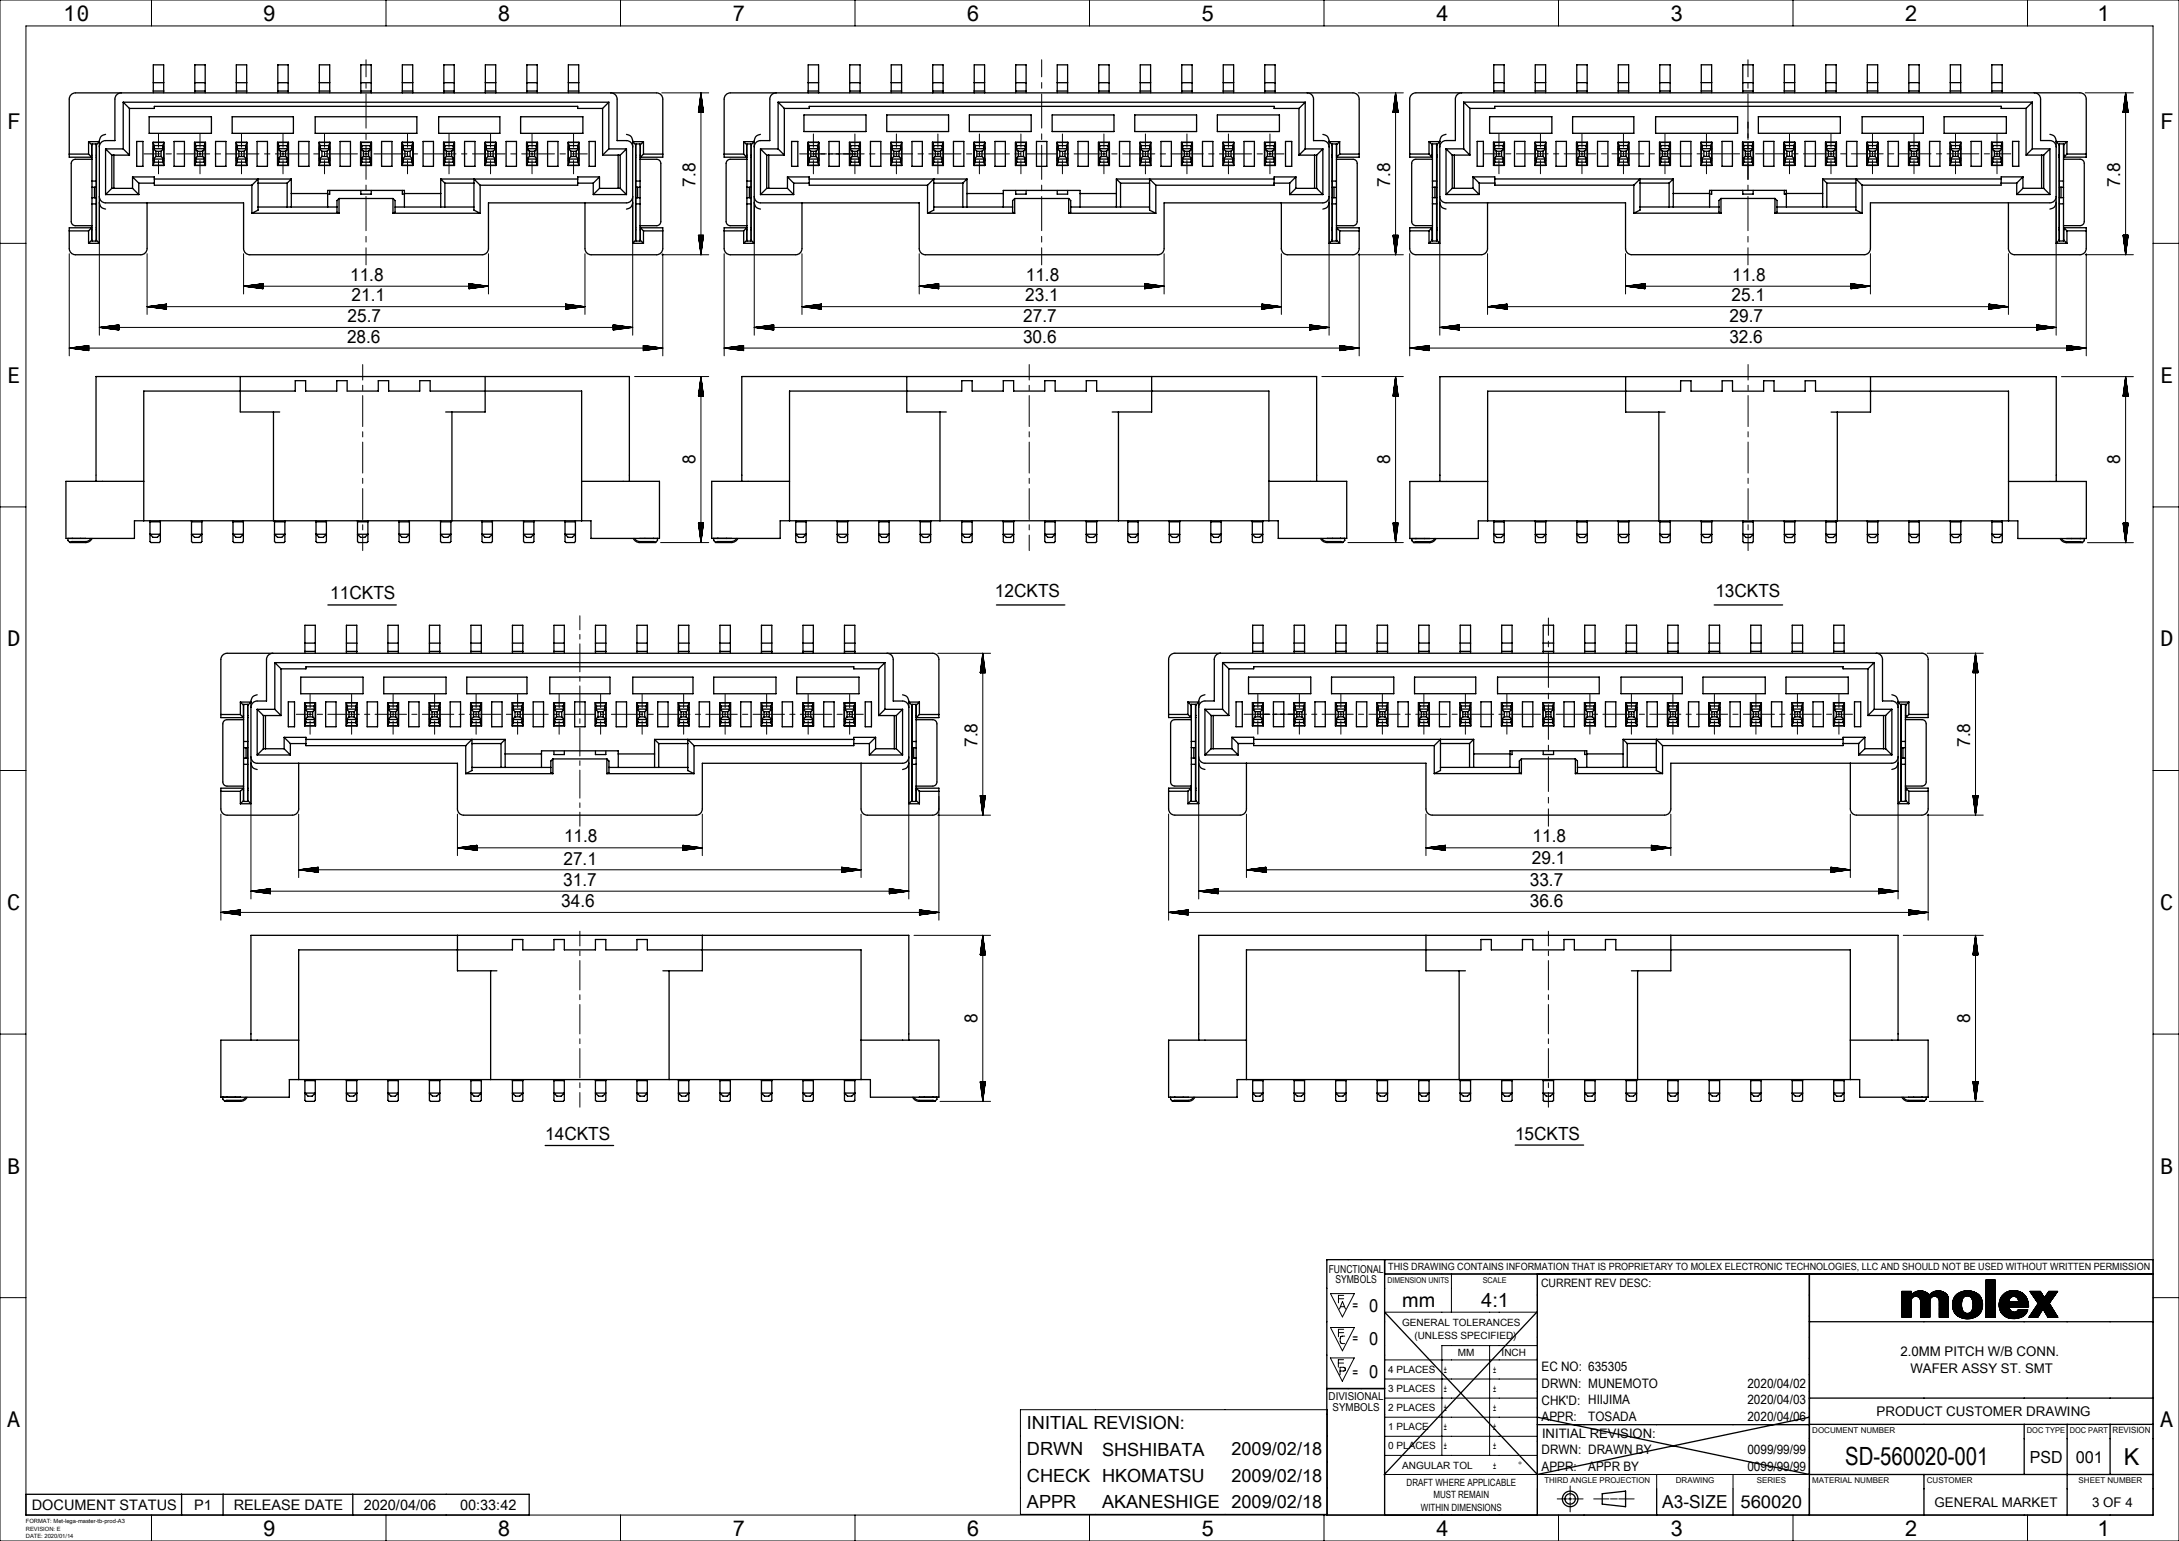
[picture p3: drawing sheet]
<svg xmlns="http://www.w3.org/2000/svg" width="420mm" height="297mm" viewBox="0 0 420 297" stroke-linecap="round" stroke-linejoin="round" font-family="sans-serif">
<defs><g id="words">
<text font-size="4.8" x="355.6" y="282.4">SD-560020-001</text>
<text font-size="4.5" x="409.4" y="282.3">K</text>
<g font-size="4.2">
<text x="12.2" y="4">10</text>
<text x="50.7" y="4">9</text>
<text x="95.9" y="4">8</text>
<text x="141.1" y="4">7</text>
<text x="186.3" y="4">6</text>
<text x="231.5" y="4">5</text>
<text x="276.7" y="4">4</text>
<text x="321.9" y="4">3</text>
<text x="367.1" y="4">2</text>
<text x="404.3" y="4">1</text>
<text x="1.4" y="25">F</text>
<text x="416.4" y="25">F</text>
<text x="1.4" y="73.8">E</text>
<text x="416.4" y="73.8">E</text>
<text x="1.4" y="124.6">D</text>
<text x="416.4" y="124.6">D</text>
<text x="1.4" y="175.4">C</text>
<text x="416.4" y="175.4">C</text>
<text x="1.4" y="226.2">B</text>
<text x="416.4" y="226.2">B</text>
<text x="1.4" y="275.1">A</text>
<text x="416.4" y="275.1">A</text>
<text x="50.7" y="296">9</text>
<text x="95.9" y="296">8</text>
<text x="141.1" y="296">7</text>
<text x="186.3" y="296">6</text>
<text x="231.5" y="296">5</text>
<text x="276.7" y="296">4</text>
<text x="321.9" y="296">3</text>
<text x="367.1" y="296">2</text>
<text x="404.3" y="296">1</text>
</g>
<g font-size="3.9">
<text x="270.3" y="252">mm</text>
<text x="285.5" y="252">4:1</text>
</g>
<g font-size="3.5">
<text x="134.1" y="36" transform="rotate(-90 134.1 36)">7.8</text>
<text x="268" y="36" transform="rotate(-90 268 36)">7.8</text>
<text x="408.7" y="36" transform="rotate(-90 408.7 36)">7.8</text>
<text x="67.5" y="54.1">11.8</text>
<text x="67.8" y="58.1">21.1</text>
<text x="197.6" y="58.1">23.1</text>
<text x="197.7" y="54.1">11.8</text>
<text x="333.8" y="58.1">25.1</text>
<text x="333.9" y="54.1">11.8</text>
<text x="67" y="62.1">25.7</text>
<text x="197.2" y="62.1">27.7</text>
<text x="333.4" y="62.1">29.7</text>
<text x="66.9" y="66">28.6</text>
<text x="197.2" y="66">30.6</text>
<text x="333.3" y="66">32.6</text>
<text x="134.1" y="89.5" transform="rotate(-90 134.1 89.5)">8</text>
<text x="268" y="89.5" transform="rotate(-90 268 89.5)">8</text>
<text x="408.7" y="89.5" transform="rotate(-90 408.7 89.5)">8</text>
<text x="63.7" y="115.4">11CKTS</text>
<text x="191.8" y="115">12CKTS</text>
<text x="330.6" y="115">13CKTS</text>
<text x="188.4" y="144" transform="rotate(-90 188.4 144)">7.8</text>
<text x="379.7" y="144" transform="rotate(-90 379.7 144)">7.8</text>
<text x="108.6" y="166.6">27.1</text>
<text x="108.7" y="162.4">11.8</text>
<text x="295.3" y="166.6">29.1</text>
<text x="295.4" y="162.4">11.8</text>
<text x="108.6" y="170.7">31.7</text>
<text x="294.9" y="170.7">33.7</text>
<text x="108.2" y="174.8">34.6</text>
<text x="294.9" y="174.8">36.6</text>
<text x="188.4" y="197.2" transform="rotate(-90 188.4 197.2)">8</text>
<text x="379.7" y="197.2" transform="rotate(-90 379.7 197.2)">8</text>
<text x="105.1" y="219.8">14CKTS</text>
<text x="292" y="219.8">15CKTS</text>
<text x="263.9" y="252.8">0</text>
<text x="263.9" y="259.2">0</text>
<text x="263.9" y="265.7">0</text>
<text x="197.9" y="275.5">INITIAL REVISION:</text>
<text x="197.9" y="280.5">DRWN</text>
<text x="212.4" y="280.5">SHSHIBATA</text>
<text x="237.4" y="280.5">2009/02/18</text>
<text x="197.9" y="285.6">CHECK HKOMATSU</text>
<text x="237.4" y="285.6">2009/02/18</text>
<text x="197.9" y="290.6">APPR</text>
<text x="212.4" y="290.6">AKANESHIGE 2009/02/18</text>
<text x="320.4" y="290.6">A3-SIZE</text>
</g>
<text font-size="3.4" x="335.5" y="290.6">560020</text>
<g font-size="3.2">
<text x="391.3" y="281.9">PSD</text>
<text x="400.1" y="281.9">001</text>
</g>
<g font-size="2.8">
<text x="6.1" y="291">DOCUMENT STATUS</text>
<text x="37.4" y="291">P1</text>
<text x="45" y="291">RELEASE DATE</text>
<text x="70.1" y="291">2020/04/06</text>
<text x="88.7" y="291">00:33:42</text>
</g>
<g font-size="2.6">
<text x="260.7" y="252.4">=</text>
<text x="260.7" y="258.9">=</text>
<text x="366.3" y="261.4">2.0MM PITCH W/B CONN.</text>
<text x="260.7" y="265.3">=</text>
<text x="368.2" y="264.7">WAFER ASSY ST. SMT</text>
<text x="361.7" y="272.9">PRODUCT CUSTOMER DRAWING</text>
<text x="372.9" y="290.4">GENERAL MARKET</text>
<text x="403.3" y="290.4">3 OF 4</text>
</g>
<g font-size="2.5">
<text x="297.1" y="264.3">EC NO: 635305</text>
<text x="297.1" y="267.5">DRWN: MUNEMOTO</text>
<text x="336.8" y="267.5">2020/04/02</text>
<text x="297.1" y="270.7">CHK'D: HIIJIMA</text>
<text x="297.1" y="273.9">APPR:</text>
<text x="306.1" y="273.9">TOSADA</text>
<text x="336.8" y="270.7">2020/04/03</text>
<text x="336.8" y="273.9">2020/04/06</text>
<text x="297.1" y="280.3">DRWN: DRAWN BY</text>
<text x="297.2" y="277.1">INITIAL REVISION:</text>
<text x="336.8" y="280.3">0099/99/99</text>
<text x="297.1" y="283.5">APPR:</text>
<text x="306.1" y="283.5">APPR BY</text>
<text x="336.8" y="283.5">0099/99/99</text>
</g>
<text font-size="2.2" x="297" y="248">CURRENT REV DESC:</text>
<g font-size="2.1">
<text x="256.1" y="245.3">FUNCTIONAL</text>
<text x="257.4" y="247.3">SYMBOLS</text>
<text x="256.1" y="269.8">DIVISIONAL</text>
<text x="256.8" y="271.9">SYMBOLS</text>
</g>
<g font-size="1.9">
<text x="267.6" y="244.9">THIS DRAWING CONTAINS INFORMATION THAT IS PROPRIETARY TO MOLEX ELECTRONIC TECHNOLOGIES, LLC AND SHOULD NOT BE USED WITHOUT WRITTEN PERMISSION</text>
<text x="270.3" y="255.6">GENERAL TOLERANCES</text>
<text x="272.6" y="258">(UNLESS SPECIFIED)</text>
<text x="281" y="261.4">MM</text>
<text x="289.4" y="261.4">INCH</text>
<text x="267.6" y="264.6">4 PLACES</text>
<text x="267.6" y="268.3">3 PLACES</text>
<text x="278.3" y="264.6">±</text>
<text x="278.3" y="268.3">±</text>
<text x="287.8" y="264.6">±</text>
<text x="287.8" y="268.3">±</text>
<text x="267.6" y="272">2 PLACES</text>
<text x="267.6" y="275.7">1 PLACE</text>
<text x="278.3" y="272">±</text>
<text x="278.3" y="275.7">±</text>
<text x="287.8" y="272">±</text>
<text x="287.8" y="275.7">±</text>
<text x="267.6" y="279.4">0 PLACES</text>
<text x="278.3" y="279.4">±</text>
<text x="287.8" y="279.4">±</text>
<text x="270.3" y="283">ANGULAR TOL</text>
<text x="271.1" y="286.3">DRAFT WHERE APPLICABLE</text>
<text x="287.8" y="283">±</text>
<text x="292.6" y="283">°</text>
<text x="273.9" y="291.2">WITHIN DIMENSIONS</text>
<text x="276.3" y="288.8">MUST REMAIN</text>
</g>
<text font-size="1.7" x="407.2" y="276.2">REVISION</text>
<g font-size="1.5">
<text x="267.4" y="247.2">DIMENSION UNITS</text>
<text x="285.8" y="247.2">SCALE</text>
<text x="349.3" y="276.2">DOCUMENT NUMBER</text>
<text x="390.7" y="276.2">DOC TYPE</text>
<text x="399" y="276.2">DOC PART</text>
<text x="297.7" y="285.9">THIRD ANGLE PROJECTION</text>
<text x="323" y="285.9">DRAWING</text>
<text x="338.6" y="285.9">SERIES</text>
<text x="349.3" y="285.8">MATERIAL NUMBER</text>
<text x="371.4" y="285.9">CUSTOMER</text>
<text x="400.7" y="285.9">SHEET NUMBER</text>
</g>
<g font-size="1.1">
<text x="5" y="293.6">FORMAT: Met-lega-master-tb-prod-A3</text>
<text x="5" y="295">REVISION: E</text>
<text x="5" y="296.4">DATE: 2020/01/14</text>
</g>
</g></defs>
<g fill="none" stroke="#000" stroke-width=".25">
<path d="M23.4 17.9a1.2 1.2 0 0 0-1.3 1.2v8h-1.8a1.2 1.2 0 0 0-1.1 1.2M23.7 19.7h93.7M23.7 19.7v9M23.7 19.7l1.2 1.2M29.6 17.5h2M29.6 15.9h2M29.6 17.9v-5.4h2v5.4M37.5 17.5h2M37.5 15.9h2M37.5 17.9v-5.4h2v5.4M45.5 17.5h2M45.5 15.9h2"/>
<path d="M45.5 17.9v-5.4h2v5.4M53.6 17.5h2M53.6 15.9h2M53.6 17.9v-5.4h2v5.4M61.5 17.9v-5.4h2v5.4M61.5 17.5h2M61.5 15.9h2M69.5 17.5h2M69.5 15.9h2M69.5 17.9v-5.4h2v5.4M77.6 17.5h2M77.6 15.9h2"/>
<path d="M77.6 17.9v-5.4h2v5.4M85.5 17.5h2M85.5 15.9h2M85.5 17.9v-5.4h2v5.4M93.5 17.9v-5.4h2.1v5.4M93.5 17.5h2.1M93.5 15.9h2.1M101.6 17.5h2M101.6 15.9h2M101.6 17.9v-5.4h2v5.4M109.5 17.5h2M109.5 15.9h2"/>
<path d="M109.5 17.9v-5.4h2v5.4M117.4 19.7l-1.2 1.2M117.4 19.7v9M117.7 17.9a1.2 1.2 0 0 1 1.2 1.2v8h1.9a1.2 1.2 0 0 1 1.1 1.2M149.6 17.9a1.2 1.2 0 0 0-1.2 1.2v8h-1.8a1.2 1.2 0 0 0-1.2 1.2M150 19.7h101.6M150 19.7l1.2 1.2M150 19.7v9M155.8 17.5h2M155.8 15.9h2M155.8 17.9v-5.4h2v5.4M163.8 17.5h2"/>
<path d="M163.8 15.9h2M163.8 17.9v-5.4h2v5.4M171.8 17.5h2M171.8 15.9h2M171.8 17.9v-5.4h2v5.4M179.8 17.5h2M179.8 15.9h2M179.8 17.9v-5.4h2v5.4M187.8 17.5h2M187.8 15.9h2M187.8 17.9v-5.4h2v5.4M195.8 17.5h2"/>
<path d="M195.8 15.9h2M195.8 17.9v-5.4h2v5.4M203.8 17.5h2M203.8 15.9h2M203.8 17.9v-5.4h2v5.4M211.8 17.5h2M211.8 15.9h2M211.8 17.9v-5.4h2v5.4M219.8 17.5h2M219.8 15.9h2M219.8 17.9v-5.4h2v5.4M227.8 17.5h2"/>
<path d="M227.8 15.9h2M227.8 17.9v-5.4h2v5.4M235.8 17.5h2M235.8 15.9h2M235.8 17.9v-5.4h2v5.4M243.8 17.5h2M243.8 15.9h2M243.8 17.9v-5.4h2v5.4M251.6 19.7v9M251.6 19.7l-1.2 1.2M252 17.9a1.2 1.2 0 0 1 1.2 1.2v8h1.8a1.2 1.2 0 0 1 1.2 1.2M281.7 17.9a1.2 1.2 0 0 0-1.2 1.2v8h-1.8a1.2 1.2 0 0 0-1.2 1.2"/>
<path d="M282.1 19.7h109.6M282.1 19.7v9M282.1 19.7l1.2 1.2M287.9 17.9v-5.4h2v5.4M287.9 17.5h2M287.9 15.9h2M295.9 17.9v-5.4h2v5.4M295.9 17.5h2M295.9 15.9h2M303.9 17.9v-5.4h2v5.4M303.9 17.5h2M303.9 15.9h2"/>
<path d="M311.9 17.9v-5.4h2v5.4M311.9 17.5h2M311.9 15.9h2M319.9 17.9v-5.4h2v5.4M319.9 17.5h2M319.9 15.9h2M327.9 17.9v-5.4h2v5.4M327.9 17.5h2M327.9 15.9h2M335.9 17.9v-5.4h2v5.4M335.9 17.5h2M335.9 15.9h2"/>
<path d="M343.9 17.9v-5.4h2v5.4M343.9 17.5h2M343.9 15.9h2M351.9 17.9v-5.4h2v5.4M351.9 17.5h2M351.9 15.9h2M359.9 17.9v-5.4h2v5.4M359.9 17.5h2M359.9 15.9h2M367.9 17.9v-5.4h2v5.4M367.9 17.5h2M367.9 15.9h2"/>
<path d="M375.9 17.9v-5.4h2v5.4M375.9 17.5h2M375.9 15.9h2M383.9 17.9v-5.4h2v5.4M383.9 17.5h2M383.9 15.9h2M391.7 19.7l-1.2 1.2M391.7 19.7v9M392.1 17.9a1.2 1.2 0 0 1 1.2 1.2v8h1.8a1.2 1.2 0 0 1 1.2 1.2M13.3 29.7h3.8M17.1 27.3l.6 .6M17.1 27.3h2.1l-.6 .6"/>
<path d="M17.1 27.3v2.4M17.7 29.9h.1M17.7 27.9h.1M17.7 27.9v2.4l-.6-.6M17.7 30.3h-4.4v-11.2a1.2 1.2 0 0 1 1.3-1.2h111.9a1.2 1.2 0 0 1 1.3 1.2v11.2h-4.4M17.7 30.7h-3.2a.8 .8 0 0 0-.8 .8v11.2a.8 .8 0 0 0 .8 .8h3.2M17.7 27.7h.8v18.8h-.8zM17.7 39.3h.8M17.7 38.1h.8M17.7 36.1h.8M17.7 34.9h.8M18.2 36.1v2"/>
<path d="M18.5 30.3h.1M18.5 29.9h.1M18.5 27.9h.1M18.6 27.9v18.4M19.2 37.9a1.2 1.2 0 0 0 1.1 1.2h26.6v8.8a1.2 1.2 0 0 0 1.3 1.2h44.7a1.2 1.2 0 0 0 1.3-1.2v-8.8h26.6a1.2 1.2 0 0 0 1.1-1.2M19.2 39.1v.2a1.21 1.21 0 0 0 1.1 1M20.3 25.9l-.3 .1a1.17 1.17 0 0 0-.8 1.1v19.8M20.3 37.5h6.5M20.3 28.7h3.4M20.3 28.7l1.2 1.2M20.3 28.7v8.8M21.5 29.9h3.4"/>
<path d="M21.5 36.3h4.1M21.5 29.9v6.4M21.5 36.3l-1.2 1.2M22 29.9v6.4M23.7 28.7l1.2 1.2M24.9 20.9h4.8v-.4h81.6v.4h4.9M24.9 20.9v9M25.6 34.1h4.1v1.6h18.8M25.6 34.1v2.2M25.6 36.3l1.2 1.2M25.6 34.1l1.2 1.2M26.3 27.3h1.3v4.8h-1.3z"/>
<path d="M26.8 35.3v2.2M26.8 35.3h2.9M28.3 39.1v8.8a1.2 1.2 0 0 1-1.2 1.2h-12.5a1.2 1.2 0 0 1-1.3-1.2v-4h4.4M28.8 22.5h11.9v3.2h-11.9zM29.5 27.4h2.1v4.5h-2.1zM29.6 30.5v.1M29.6 30.7h2M29.6 31h.1v.3M29.6 28.7h2M29.6 31.9h2M29.6 27.5h2M29.6 27.4v4.5"/>
<path d="M29.6 27.7l.1 .4M29.6 28.7v.2M29.6 30.6l.1 .1M29.6 28.7l.4 .5M29.7 28.7h-.1M29.7 28.1v.2h-.1M29.7 31.3h1.6M29.7 28.1h1.6M29.7 31.3l-.1 .4M29.7 34.5h26.5M30 30.2h1M30 29.2h1"/>
<path d="M30 30.2l-.4 .4M30 29.2v1M31 30.2l.5 .4M31 29.2v1M31.3 28.7h.2M31.3 28.1v.2h.3M31.3 31.3l.3 .4M31.5 28.7l.1 .2M31.5 30.6l-.2 .1M31.5 28.7l-.5 .5M31.6 30.5l-.1 .1M31.6 31h-.3v.3"/>
<path d="M31.6 27.4v4.5M31.6 27.7l-.3 .4M33.6 27.3h2v4.8h-2zM37.5 27.4h2.1v4.5h-2.1zM37.5 30.5l.1 .1M37.5 30.7h2M37.5 31h.3v.3M37.5 28.7h2M37.5 31.9h2M37.5 27.5h2M37.5 27.4v4.5M37.5 27.7l.3 .4"/>
<path d="M37.6 28.7l-.1 .2M37.6 30.6l.2 .1M37.6 28.7l.5 .5M37.8 28.7h-.2M37.8 28.1v.2h-.3M37.8 31.3h1.5M37.8 28.1h1.5M37.8 31.3l-.3 .4M38.1 30.2h.9M38.1 29.2h.9M38.1 29.2v1M38.1 30.2l-.5 .4"/>
<path d="M39 29.2v1M39 30.2l.5 .4M39.3 28.7h.2M39.3 28.1v.2h.2M39.3 31.3l.2 .4M39.5 28.7v.2M39.5 30.6l-.2 .1M39.5 28.7l-.5 .5M39.5 30.5v.1M39.5 31h-.2v.3M39.5 27.4v4.5M39.5 27.7l-.2 .4"/>
<path d="M41.5 27.3h2v4.8h-2zM44.8 22.5h11.7v3.2h-11.7zM45.5 27.4h2.1v4.5h-2.1zM45.5 30.5l.1 .1M45.5 30.7h2M45.5 31h.2v.3M45.5 28.7h2M45.5 31.9h2M45.5 27.5h2M45.5 27.4v4.5M45.5 27.7l.2 .4M45.6 28.7l-.1 .2"/>
<path d="M45.6 30.6l.1 .1M45.6 28.7l.4 .5M45.7 28.7h-.1M45.7 28.1v.2h-.2M45.7 31.3h1.7M45.7 28.1h1.7M45.7 31.3l-.2 .4M46 30.2h1.1M46 29.2h1.1M46 30.2l-.4 .4M46 29.2v1M47.1 29.2v1"/>
<path d="M47.1 30.2l.4 .4M47.4 28.7h.1M47.4 28.1v.2h.1M47.4 31.3l.1 .4M47.5 28.7v.2M47.5 30.6l-.1 .1M47.5 28.7l-.4 .5M47.5 30.5v.1M47.5 31h-.1v.3M47.5 27.4v4.5M47.5 27.7l-.1 .4M48.5 35.7l1.2-1.2v6l-1.2 .6"/>
<path d="M48.5 35.7v5.4M49.6 27.3h2v4.8h-2zM49.7 39.9h15.2M49.7 35.3h5.6M53.5 27.4h2.1v4.5h-2.1zM53.6 30.5v.1M53.6 30.7h2M53.6 31h.1v.3M53.6 28.7h2M53.6 31.9h2M53.6 27.5h2M53.6 27.4v4.5"/>
<path d="M53.6 27.7l.1 .4M53.6 30.6l.1 .1M53.6 28.7v.2M53.6 28.7l.5 .5M53.7 28.7h-.1M53.7 28.1v.2h-.1M53.7 31.3h1.6M53.7 28.1h1.6M53.7 31.3l-.1 .4M54.1 30.2h.9M54.1 29.2h.9M54.1 29.2v1"/>
<path d="M54.1 30.2l-.5 .4M55 29.2v1M55 30.2l.5 .4M55.3 28.7h.2M55.3 28.1v.2h.3M55.3 31.3l.3 .4M55.3 35.3v4.6M55.5 28.7l.1 .2M55.5 30.6l-.2 .1M55.5 28.7l-.5 .5M55.6 30.5l-.1 .1M55.6 31h-.3v.3"/>
<path d="M55.6 27.4v4.5M55.6 27.7l-.3 .4M56.2 34.5l-.9 .8M56.2 34.5v5.4M56.2 37.3h7M57.6 27.3h1.9v4.8h-1.9zM60.7 22.5h19.7v3.2h-19.7zM61.5 27.4h2.1v4.5h-2.1zM61.5 30.5l.1 .1M61.5 27.4v4.5M61.5 30.7h2M61.5 31h.3v.3"/>
<path d="M61.5 28.7h2M61.5 27.7l.3 .4M61.5 31.9h2M61.5 27.5h2M61.6 30.6l.2 .1M61.6 28.7l-.1 .2M61.6 28.7l.5 .5M61.8 28.7h-.2M61.8 28.1v.2h-.3M61.8 31.3l-.3 .4M61.8 31.3h1.5M61.8 28.1h1.5"/>
<path d="M62.1 29.2v1M62.1 30.2h.9M62.1 29.2h.9M62.1 30.2l-.5 .4M63 29.2v1M63 30.2l.5 .4M63.2 39.9v-3.2h14.7v3.2M63.3 28.7h.2M63.3 28.1v.2h.2M63.3 31.3l.2 .4M63.5 30.6l-.2 .1M63.5 28.7v.2"/>
<path d="M63.5 28.7l-.5 .5M63.5 30.5v.1M63.5 27.4v4.5M63.5 36.7v.7h-.3M63.5 31h-.2v.3M63.5 27.7l-.2 .4M65.4 38.3h10.3M65.4 38.3l-.5 .4v2.2l.5 .2M65.4 38.3v2.8M65.5 27.3h2v4.8h-2zM69.5 27.4h2.1v4.5h-2.1zM69.5 30.5l.1 .1"/>
<path d="M69.5 36.7v.7h2v-.7M69.5 30.7h2M69.5 31h.2v.3M69.5 28.7h2M69.5 31.9h2M69.5 27.5h2M69.5 27.4v4.5M69.5 27.7l.2 .4M69.6 28.7l-.1 .2M69.6 30.6l.1 .1M69.6 28.7l.4 .5M69.7 28.7h-.1"/>
<path d="M69.7 28.1v.2h-.2M69.7 31.3h1.7M69.7 28.1h1.7M69.7 31.3l-.2 .4M70 30.2h1.1M70 29.2h1.1M70 29.2v1M70 30.2l-.4 .4M71.1 29.2v1M71.1 30.2l.4 .4M71.4 28.7h.1M71.4 28.1v.2h.1"/>
<path d="M71.4 31.3l.1 .4M71.5 30.6l-.1 .1M71.5 28.7v.2M71.5 28.7l-.4 .5M71.5 30.5v.1M71.5 31h-.1v.3M71.5 27.4v4.5M71.5 27.7l-.1 .4M73.6 27.3h2v4.8h-2zM75.7 38.3l.5 .4v2.2l-.5 .2M75.7 38.3v2.8M76.2 39.9h15.2"/>
<path d="M77.5 27.4h2.1v4.5h-2.1zM77.6 30.5v.1M77.6 36.7v.7h.3M77.6 30.7h2M77.6 31h.2v.3M77.6 28.7h2M77.6 31.9h2M77.6 27.5h2M77.6 27.4v4.5M77.6 27.7l.2 .4M77.6 30.6l.2 .1M77.6 28.7v.2"/>
<path d="M77.6 28.7l.5 .5M77.8 28.7h-.2M77.8 28.1v.2h-.2M77.8 31.3h1.5M77.8 28.1h1.5M77.8 31.3l-.2 .4M77.9 37.3h7.1M78.1 30.2h.9M78.1 29.2h.9M78.1 29.2v1M78.1 30.2l-.5 .4M79 30.2l.5 .4"/>
<path d="M79 29.2v1M79.3 28.7h.2M79.3 28.1v.2h.3M79.3 31.3l.3 .4M79.5 30.6l-.2 .1M79.5 28.7l.1 .2M79.5 28.7l-.5 .5M79.6 30.5l-.1 .1M79.6 31h-.3v.3M79.6 27.4v4.5M79.6 27.7l-.3 .4M81.6 27.3h1.9v4.8h-1.9z"/>
<path d="M84.6 22.5h11.7v3.2h-11.7zM85 34.5v5.4M85 34.5h26.3M85 34.5l.8 .8M85.5 27.4h2.1v4.5h-2.1zM85.5 30.5l.1 .1M85.5 30.7h2M85.5 31h.3v.3M85.5 28.7h2M85.5 31.9h2M85.5 27.5h2M85.5 27.4v4.5"/>
<path d="M85.5 27.7l.3 .4M85.6 28.7l-.1 .2M85.6 30.6l.2 .1M85.6 28.7l.5 .5M85.8 28.7h-.2M85.8 28.1v.2h-.3M85.8 31.3h1.5M85.8 28.1h1.5M85.8 31.3l-.3 .4M85.8 35.3v4.6M85.8 35.3h5.6M86.1 30.2h.9"/>
<path d="M86.1 29.2h.9M86.1 30.2l-.5 .4M86.1 29.2v1M87 30.2l.5 .4M87 29.2v1M87.3 28.7h.2M87.3 28.1v.2h.2M87.3 31.3l.2 .4M87.5 28.7v.2M87.5 30.6l-.2 .1M87.5 28.7l-.5 .5M87.5 30.5v.1"/>
<path d="M87.5 31h-.2v.3M87.5 27.4v4.5M87.5 27.7l-.2 .4M89.5 27.3h2v4.8h-2zM92.6 35.7v5.4M92.6 35.7l-1.2-1.2v6l1.2 .6M93.5 27.4h2.1v4.5h-2.1zM93.5 30.5l.1 .1M93.5 27.4v4.5M93.5 30.7h2.1M93.5 31h.2v.3M93.5 28.7h2.1"/>
<path d="M93.5 31.9h2.1M93.5 27.5h2.1M93.5 27.7l.2 .4M93.6 28.7l-.1 .2M93.6 30.6l.1 .1M93.6 28.7l.4 .5M93.7 28.7h-.1M93.7 28.1v.2h-.2M93.7 31.3h1.7M93.7 28.1h1.7M93.7 31.3l-.2 .4M94 30.2h1.1"/>
<path d="M94 29.2h1.1M94 29.2v1M94 30.2l-.4 .4M95.1 30.2l.4 .4M95.1 29.2v1M95.4 28.7h.1M95.4 28.1v.2h.2M95.4 31.3l.2 .4M95.5 30.6l-.1 .1M95.5 28.7l.1 .2M95.5 28.7l-.4 .5M95.6 30.5l-.1 .1"/>
<path d="M95.6 31h-.2v.3M95.6 27.4v4.5M95.6 27.7l-.2 .4M97.6 27.3h2v4.8h-2zM100.4 22.5h12v3.2h-12zM101.5 27.4h2.1v4.5h-2.1zM101.6 30.5v.1M101.6 30.7h2M101.6 31h.2v.3M101.6 28.7h2M101.6 31.9h2M101.6 27.5h2"/>
<path d="M101.6 27.4v4.5M101.6 27.7l.2 .4M101.6 30.6l.2 .1M101.6 28.7v.2M101.6 28.7l.5 .5M101.8 28.7h-.2M101.8 28.1v.2h-.2M101.8 31.3h1.5M101.8 28.1h1.5M101.8 31.3l-.2 .4M102.1 30.2h.9M102.1 29.2h.9"/>
<path d="M102.1 29.2v1M102.1 30.2l-.5 .4M103 30.2l.5 .4M103 29.2v1M103.3 28.7h.2M103.3 28.1v.2h.3M103.3 31.3l.3 .4M103.5 30.6l-.2 .1M103.5 28.7l.1 .2M103.5 28.7l-.5 .5M103.6 30.5l-.1 .1M103.6 31h-.3v.3"/>
<path d="M103.6 27.4v4.5M103.6 27.7l-.3 .4M105.6 27.3h1.9v4.8h-1.9zM109.5 27.4h2.1v4.5h-2.1zM109.5 30.5l.1 .1M109.5 30.7h2M109.5 31h.3v.3M109.5 28.7h2M109.5 31.9h2M109.5 27.5h2M109.5 27.4v4.5M109.5 27.7l.3 .4"/>
<path d="M109.6 30.6l.2 .1M109.6 28.7l-.1 .2M109.6 28.7l.5 .5M109.8 28.7h-.2M109.8 28.1v.2h-.3M109.8 31.3h1.5M109.8 28.1h1.5M109.8 31.3l-.3 .4M110.1 30.2h1M110.1 29.2h1M110.1 30.2l-.5 .4M110.1 29.2v1"/>
<path d="M111.1 29.2v1M111.1 30.2l.4 .4M111.3 28.7h.2M111.3 28.1v.2h.2M111.3 35.3h3M111.3 31.3l.2 .4M111.5 30.6l-.2 .1M111.5 28.7v.2M111.5 28.7l-.4 .5M111.5 30.5v.1M111.5 31h-.2v.3M111.5 27.4v4.5"/>
<path d="M111.5 27.7l-.2 .4M112.7 39.1v8.8a1.2 1.2 0 0 0 1.3 1.2h12.5a1.2 1.2 0 0 0 1.3-1.2v-4h-4.4M113.5 27.3h1.3v4.8h-1.3zM114.3 37.5h6.5M114.3 35.3v2.2M115.5 36.3l-1.2 1.2M115.5 36.3h4.1M115.5 34.1h-4.2v1.6h-18.7M115.5 34.1l-1.2 1.2M115.5 34.1v2.2M116.2 29.9h3.4M116.2 20.9v9"/>
<path d="M117.4 28.7l-1.2 1.2M117.4 28.7h3.4M119.1 29.9v6.4M119.6 29.9v6.4M119.6 36.3l1.2 1.2M120.8 25.9l.8 .4 .4 .8v19.8M120.8 28.7v8.8M120.8 28.7l-1.2 1.2M122 39.1l-.4 .8-.8 .4M122.5 27.9v18.4M122.5 30.3h.1M122.5 29.9h.1"/>
<path d="M122.5 27.9h.1M122.6 27.7h.8v18.8h-.8zM122.6 39.3h.8M122.6 38.1h.8M122.6 36.1h.8M122.6 34.9h.8M122.9 36.1v2M123.4 30.7h3.2a.8 .8 0 0 1 .8 .8v11.2a.8 .8 0 0 1-.8 .8h-3.2M123.4 29.9h.1M123.4 27.9h.1M123.4 27.9v2.4l.6-.6M124 27.3h-2l.5 .6"/>
<path d="M124 29.7h3.8M124 27.3v2.4M124 27.3l-.6 .6M139.6 29.7h3.7M143.3 27.3h2.1l-.6 .6M143.3 27.3v2.4M143.3 27.3l.6 .6M143.9 29.9h.1M143.9 27.9h.1M143.9 27.9v2.4l-.6-.6M144 30.7h-3.2a.8 .8 0 0 0-.8 .8v11.2a.8 .8 0 0 0 .8 .8h3.2M144 27.7h.8v18.8h-.8z"/>
<path d="M144 39.3h.8M144 38.1h.8M144 36.1h.8M144 34.9h.8M144.4 36.1v2M144.8 30.3h.1M144.8 29.9h.1M144.8 27.9h.1M144.8 27.9v18.4M145.4 37.9a1.2 1.2 0 0 0 1.2 1.2h30.6v8.8a1.2 1.2 0 0 0 1.2 1.2h44.8a1.2 1.2 0 0 0 1.2-1.2v-8.8h30.6a1.2 1.2 0 0 0 1.2-1.2M145.4 39.1l.3 .8 .9 .4M146.6 25.9l-.9 .4-.3 .8v19.8"/>
<path d="M146.6 37.5h6.4M146.6 28.7h3.4M146.6 28.7l1.2 1.2M146.6 28.7v8.8M147.8 29.9h3.4M147.8 36.3h4M147.8 36.3l-1.2 1.2M147.8 29.9v6.4M148.2 29.9v6.4M150 28.7l1.2 1.2M151.2 20.9h4.8v-.4h89.6v.4h4.8M151.2 20.9v9"/>
<path d="M151.8 34.1h4.2v1.6h22.8M151.8 34.1l1.2 1.2M151.8 34.1v2.2M151.8 36.3l1.2 1.2M152.6 27.3h1.2v4.8h-1.2zM153 35.3h3M153 35.3v2.2M154.6 39.1v8.8a1.2 1.2 0 0 1-1.2 1.2h-12.6a1.2 1.2 0 0 1-1.2-1.2v-4h4.4M155 22.2h11.9v3.2h-11.9zM155.7 27.4h2.1v4.5h-2.1zM155.8 30.5v.1M155.8 30.7h2"/>
<path d="M155.8 31h.2v.3M155.8 28.7h2M155.8 31.9h2M155.8 27.5h2M155.8 27.4v4.5M155.8 27.7l.2 .4M155.8 28.7v.2M155.8 30.6l.2 .1M155.8 28.7l.5 .5M156 28.7h-.2M156 28.1v.2h-.2M156 31.3h1.6"/>
<path d="M156 28.1h1.6M156 34.5h30.4M156 31.3l-.2 .4M156.3 30.2h1M156.3 29.2h1M156.3 29.2v1M156.3 30.2l-.5 .4M156.8 29.7h2.2M157.3 29.2v1M157.3 30.2l.4 .4M157.6 28.7h.1M157.6 28.1v.2h.2"/>
<path d="M157.6 31.3l.2 .4M157.7 28.7l.1 .2M157.7 30.6l-.1 .1M157.7 28.7l-.4 .5M157.8 30.5l-.1 .1M157.8 31h-.2v.3M157.8 27.4v4.5M157.8 27.7l-.2 .4M159.7 29.7h.7M159.8 27.3h2v4.8h-2zM161.1 29.7h.8M162.6 29.7h2.2"/>
<path d="M163.7 27.4h2.1v4.5h-2.1zM163.8 30.5v.1M163.8 30.7h2M163.8 31h.2v.3M163.8 28.7h2M163.8 31.9h2M163.8 27.5h2M163.8 27.4v4.5M163.8 27.7l.2 .4M163.8 28.7v.2M163.8 30.6l.2 .1M163.8 28.7l.5 .5"/>
<path d="M164 28.7h-.2M164 28.1v.2h-.2M164 31.3h1.6M164 28.1h1.6M164 31.3l-.2 .4M164.3 30.2h1M164.3 29.2h1M164.3 29.2v1M164.3 30.2l-.5 .4M165.3 30.2l.4 .4M165.3 29.2v1M165.6 28.7h.1"/>
<path d="M165.6 28.1v.2h.2M165.6 31.3l.2 .4M165.7 28.7l.1 .2M165.7 30.6l-.1 .1M165.7 28.7l-.4 .5M165.8 30.5l-.1 .1M165.8 31h-.2v.3M165.8 27.4v4.5M165.8 27.7l-.2 .4M167.8 27.3h2v4.8h-2zM170.9 22.2h11.9v3.2h-11.9zM171.7 27.4h2.1v4.5h-2.1z"/>
<path d="M171.8 30.5v.1M171.8 30.7h2M171.8 31h.2v.3M171.8 28.7h2M171.8 31.9h2M171.8 27.5h2M171.8 27.4v4.5M171.8 27.7l.2 .4M171.8 28.7v.2M171.8 30.6l.2 .1M171.8 28.7l.5 .5M172 28.7h-.2"/>
<path d="M172 28.1v.2h-.2M172 31.3h1.6M172 28.1h1.6M172 31.3l-.2 .4M172.3 30.2h1M172.3 29.2h1M172.3 30.2l-.5 .4M172.3 29.2v1M173.3 30.2l.4 .4M173.3 29.2v1M173.6 28.7h.1M173.6 28.1v.2h.2"/>
<path d="M173.6 31.3l.2 .4M173.7 28.7l.1 .2M173.7 30.6l-.1 .1M173.7 28.7l-.4 .5M173.8 30.5l-.1 .1M173.8 31h-.2v.3M173.8 27.4v4.5M173.8 27.7l-.2 .4M175.8 27.3h2v4.8h-2zM178.8 35.7l1.2-1.2v6l-1.2 .6M178.8 35.7v5.4M179.7 27.4h2.1v4.5h-2.1z"/>
<path d="M179.8 30.5v.1M179.8 30.7h2M179.8 31h.2v.3M179.8 28.7h2M179.8 31.9h2M179.8 27.5h2M179.8 27.4v4.5M179.8 27.7l.2 .4M179.8 28.7l.5 .5M179.8 28.7v.2M179.8 30.6l.2 .1M180 28.7h-.2"/>
<path d="M180 39.9h15.2M180 28.1v.2h-.2M180 31.3h1.6M180 28.1h1.6M180 35.3h5.6M180 31.3l-.2 .4M180.3 30.2h1M180.3 29.2h1M180.3 30.2l-.5 .4M180.3 29.2v1M181.3 30.2l.4 .4M181.3 29.2v1"/>
<path d="M181.6 28.7h.1M181.6 28.1v.2h.2M181.6 31.3l.2 .4M181.7 28.7l-.4 .5M181.7 28.7l.1 .2M181.7 30.6l-.1 .1M181.8 30.5l-.1 .1M181.8 31h-.2v.3M181.8 27.4v4.5M181.8 27.7l-.2 .4M183.8 27.3h2v4.8h-2zM185.6 35.3v4.6"/>
<path d="M186.4 37.3h7M186.4 34.5l-.8 .8M186.4 34.5v5.4M186.8 22.2h12v3.2h-12zM187.7 27.4h2.1v4.5h-2.1zM187.8 30.5v.1M187.8 30.7h2M187.8 31h.2v.3M187.8 28.7h2M187.8 31.9h2M187.8 27.5h2M187.8 27.4v4.5"/>
<path d="M187.8 27.7l.2 .4M187.8 28.7v.2M187.8 30.6l.2 .1M187.8 28.7l.5 .5M188 28.7h-.2M188 28.1v.2h-.2M188 31.3h1.6M188 28.1h1.6M188 31.3l-.2 .4M188.3 30.2h1M188.3 29.2h1M188.3 30.2l-.5 .4"/>
<path d="M188.3 29.2v1M189.3 30.2l.4 .4M189.3 29.2v1M189.6 28.7h.1M189.6 28.1v.2h.2M189.6 31.3l.2 .4M189.7 28.7l.1 .2M189.7 30.6l-.1 .1M189.7 28.7l-.4 .5M189.8 30.5l-.1 .1M189.8 31h-.2v.3M189.8 27.4v4.5"/>
<path d="M189.8 27.7l-.2 .4M191.8 27.3h2v4.8h-2zM193.4 39.9v-3.2h14.8v3.2M195.6 38.3h10.4M195.6 38.3l-.4 .4v2.2l.4 .2M195.6 38.3v2.8M195.7 27.4h2.1v4.5h-2.1zM195.8 30.5v.1M195.8 36.7v.7h2v-.7M195.8 30.7h2M195.8 31h.2v.3M195.8 28.7h2"/>
<path d="M195.8 31.9h2M195.8 27.5h2M195.8 27.4v4.5M195.8 27.7l.2 .4M195.8 28.7v.2M195.8 30.6l.2 .1M195.8 28.7l.5 .5M196 28.7h-.2M196 28.1v.2h-.2M196 31.3h1.6M196 28.1h1.6M196 31.3l-.2 .4"/>
<path d="M196.3 30.2h1M196.3 29.2h1M196.3 30.2l-.5 .4M196.3 29.2v1M197.3 30.2l.4 .4M197.3 29.2v1M197.6 28.7h.1M197.6 28.1v.2h.2M197.6 31.3l.2 .4M197.7 28.7l.1 .2M197.7 30.6l-.1 .1M197.7 28.7l-.4 .5"/>
<path d="M197.8 30.5l-.1 .1M197.8 31h-.2v.3M197.8 27.4v4.5M197.8 27.7l-.2 .4M199.8 27.3h2v4.8h-2zM202.8 22.2h11.9v3.2h-11.9zM203.7 27.4h2.1v4.5h-2.1zM203.8 30.5v.1M203.8 36.7v.7h2v-.7M203.8 30.7h2M203.8 31h.2v.3M203.8 28.7h2"/>
<path d="M203.8 31.9h2M203.8 27.5h2M203.8 27.4v4.5M203.8 27.7l.2 .4M203.8 28.7v.2M203.8 30.6l.2 .1M203.8 28.7l.5 .5M204 28.7h-.2M204 28.1v.2h-.2M204 31.3h1.6M204 28.1h1.6M204 31.3l-.2 .4"/>
<path d="M204.3 30.2h1M204.3 29.2h1M204.3 30.2l-.5 .4M204.3 29.2v1M205.3 30.2l.4 .4M205.3 29.2v1M205.6 28.7h.1M205.6 28.1v.2h.2M205.6 31.3l.2 .4M205.7 28.7l.1 .2M205.7 30.6l-.1 .1M205.7 28.7l-.4 .5"/>
<path d="M205.8 30.5l-.1 .1M205.8 31h-.2v.3M205.8 27.4v4.5M205.8 27.7l-.2 .4M206 38.3l.4 .4v2.2l-.4 .2M206 38.3v2.8M206.4 39.9h15.2M207.8 27.3h2v4.8h-2zM208.2 37.3h7M211.7 27.4h2.1v4.5h-2.1zM211.8 30.5v.1M211.8 30.7h2"/>
<path d="M211.8 31h.2v.3M211.8 28.7h2M211.8 31.9h2M211.8 27.5h2M211.8 27.4v4.5M211.8 27.7l.2 .4M211.8 28.7v.2M211.8 30.6l.2 .1M211.8 28.7l.5 .5M212 28.7h-.2M212 28.1v.2h-.2M212 31.3h1.6"/>
<path d="M212 28.1h1.6M212 31.3l-.2 .4M212.3 30.2h1M212.3 29.2h1M212.3 30.2l-.5 .4M212.3 29.2v1M213.3 30.2l.4 .4M213.3 29.2v1M213.6 28.7h.1M213.6 28.1v.2h.2M213.6 31.3l.2 .4M213.7 28.7l.1 .2"/>
<path d="M213.7 30.6l-.1 .1M213.7 28.7l-.4 .5M213.8 30.5l-.1 .1M213.8 31h-.2v.3M213.8 27.4v4.5M213.8 27.7l-.2 .4M215.2 34.5h30.4M215.2 34.5l.8 .8M215.2 34.5v5.4M215.8 27.3h2v4.8h-2zM216 35.3h5.6M216 35.3v4.6"/>
<path d="M218.7 22.2h11.9v3.2h-11.9zM219.7 27.4h2.1v4.5h-2.1zM219.8 30.5v.1M219.8 30.7h2M219.8 31h.2v.3M219.8 28.7h2M219.8 31.9h2M219.8 27.5h2M219.8 27.4v4.5M219.8 27.7l.2 .4M219.8 28.7v.2M219.8 30.6l.2 .1"/>
<path d="M219.8 28.7l.5 .5M220 28.7h-.2M220 28.1v.2h-.2M220 31.3h1.6M220 28.1h1.6M220 31.3l-.2 .4M220.3 30.2h1M220.3 29.2h1M220.3 30.2l-.5 .4M220.3 29.2v1M221.3 30.2l.4 .4M221.3 29.2v1"/>
<path d="M221.6 28.7h.1M221.6 28.1v.2h.2M221.6 31.3l.2 .4M221.7 28.7l.1 .2M221.7 30.6l-.1 .1M221.7 28.7l-.4 .5M221.8 30.5l-.1 .1M221.8 31h-.2v.3M221.8 27.4v4.5M221.8 27.7l-.2 .4M222.8 35.7l-1.2-1.2v6l1.2 .6M222.8 35.7v5.4"/>
<path d="M223.8 27.3h2v4.8h-2zM227.7 27.4h2.1v4.5h-2.1zM227.8 30.5v.1M227.8 30.7h2M227.8 31h.2v.3M227.8 28.7h2M227.8 31.9h2M227.8 27.5h2M227.8 27.4v4.5M227.8 27.7l.2 .4M227.8 28.7v.2M227.8 30.6l.2 .1"/>
<path d="M227.8 28.7l.5 .5M228 28.7h-.2M228 28.1v.2h-.2M228 31.3h1.6M228 28.1h1.6M228 31.3l-.2 .4M228.3 30.2h1M228.3 29.2h1M228.3 30.2l-.5 .4M228.3 29.2v1M229.3 30.2l.4 .4M229.3 29.2v1"/>
<path d="M229.6 28.7h.1M229.6 28.1v.2h.2M229.6 31.3l.2 .4M229.7 28.7l.1 .2M229.7 30.6l-.1 .1M229.7 28.7l-.4 .5M229.8 30.5l-.1 .1M229.8 31h-.2v.3M229.8 27.4v4.5M229.8 27.7l-.2 .4M231.8 27.3h2v4.8h-2zM234.6 22.2h12v3.2h-12z"/>
<path d="M235.7 27.4h2.1v4.5h-2.1zM235.8 30.5v.1M235.8 30.7h2M235.8 31h.2v.3M235.8 28.7h2M235.8 31.9h2M235.8 27.5h2M235.8 27.4v4.5M235.8 27.7l.2 .4M235.8 28.7v.2M235.8 30.6l.2 .1M235.8 28.7l.5 .5"/>
<path d="M236 28.7h-.2M236 28.1v.2h-.2M236 31.3h1.6M236 28.1h1.6M236 31.3l-.2 .4M236.3 30.2h1M236.3 29.2h1M236.3 30.2l-.5 .4M236.3 29.2v1M237.3 30.2l.4 .4M237.3 29.2v1M237.6 28.7h.1"/>
<path d="M237.6 28.1v.2h.2M237.6 31.3l.2 .4M237.7 28.7l.1 .2M237.7 30.6l-.1 .1M237.7 28.7l-.4 .5M237.8 30.5l-.1 .1M237.8 31h-.2v.3M237.8 27.4v4.5M237.8 27.7l-.2 .4M239.8 27.3h2v4.8h-2zM243.7 27.4h2.1v4.5h-2.1zM243.8 30.5v.1"/>
<path d="M243.8 30.7h2M243.8 31h.2v.3M243.8 28.7h2M243.8 31.9h2M243.8 27.5h2M243.8 27.4v4.5M243.8 27.7l.2 .4M243.8 28.7v.2M243.8 30.6l.2 .1M243.8 28.7l.5 .5M244 28.7h-.2M244 28.1v.2h-.2"/>
<path d="M244 31.3h1.6M244 28.1h1.6M244 31.3l-.2 .4M244.3 30.2h1M244.3 29.2h1M244.3 30.2l-.5 .4M244.3 29.2v1M245.3 30.2l.4 .4M245.3 29.2v1M245.6 28.7h.1M245.6 28.1v.2h.2M245.6 35.3h3"/>
<path d="M245.6 31.3l.2 .4M245.7 28.7l.1 .2M245.7 30.6l-.1 .1M245.7 28.7l-.4 .5M245.8 31h-.2v.3M245.8 27.4v4.5M245.8 27.7l-.2 .4M245.8 30.5l-.1 .1M247 39.1v8.8a1.2 1.2 0 0 0 1.2 1.2h12.6a1.2 1.2 0 0 0 1.2-1.2v-4h-4.4l.6 .6M247.8 27.3h1.2v4.8h-1.2zM248.6 37.5h6.4M248.6 35.3v2.2"/>
<path d="M249.8 36.3h4M249.8 34.1h-4.2v1.6h-22.8M249.8 34.1l-1.2 1.2M249.8 36.3l-1.2 1.2M249.8 34.1v2.2M250.4 29.9h3.4M250.4 20.9v9M251.6 28.7h3.4M251.6 28.7l-1.2 1.2M253.4 29.9v6.4M253.8 29.9v6.4M253.8 36.3l1.2 1.2"/>
<path d="M255 25.9l.4 .1a1.17 1.17 0 0 1 .8 1.1v19.8M255 28.7l-1.2 1.2M255 28.7v8.8M256.2 39.1l-.4 .8-.8 .4M256.8 30.3h.1M256.8 29.9h.1M256.8 27.9h.1M256.8 27.7h.8v18.8h-.8zM256.8 39.3h.8M256.8 38.1h.8M256.8 36.1h.8M256.8 34.9h.8"/>
<path d="M257.1 36.1v2M257.6 30.7h3.2a.8 .8 0 0 1 .8 .8v11.2a.8 .8 0 0 1-.8 .8h-3.2M257.6 29.9h.1M257.6 27.9h.1M258.2 29.7l-.6 .6h4.4v-11.2a1.2 1.2 0 0 0-1.2-1.2h-120a1.2 1.2 0 0 0-1.2 1.2v11.2h4.4M258.2 27.3h-2l.6 .6M258.2 29.7h3.8M258.2 27.3l-.6 .6M258.2 27.3v2.4M271.7 29.7h3.7M275.4 27.3v2.4M275.4 27.3h2.1l-.5 .6"/>
<path d="M275.4 27.3l.6 .6M276 29.9h.1M276 27.9h.1M276 27.9v2.4l-.6-.6M276.1 30.7h-3.2a.8 .8 0 0 0-.8 .8v11.2a.8 .8 0 0 0 .8 .8h3.2M276.1 30.3h-4.4v-11.2a1.2 1.2 0 0 1 1.2-1.2h128a1.2 1.2 0 0 1 1.2 1.2v11.2h-4.4M276.1 27.7h.8v18.8h-.8zM276.1 36.1h.8M276.1 34.9h.8M276.1 38.1h.8M276.1 39.3h.8M276.6 36.1v2"/>
<path d="M276.9 30.3h.1M276.9 29.9h.1M276.9 27.9h.1M277 27.9v18.4M277.5 37.9a1.2 1.2 0 0 0 1.2 1.2h34.6v8.8a1.2 1.2 0 0 0 1.2 1.2h44.8a1.2 1.2 0 0 0 1.2-1.2v-8.8h34.6a1.2 1.2 0 0 0 1.2-1.2M277.5 39.1l.4 .8 .8 .4M278.7 25.9l-.8 .4-.4 .8v19.8M278.7 28.7h3.4M278.7 37.5h6.4M278.7 28.7v8.8M278.7 28.7l1.2 1.2M279.9 29.9h3.4"/>
<path d="M279.9 36.3h4M279.9 29.9v6.4M279.9 36.3l-1.2 1.2M280.3 29.9v6.4M282.1 28.7l1.2 1.2M283.3 20.9h4.8v-.4h97.6v.4h4.8M283.3 20.9v9M283.9 34.1h4.2v1.6h26.8M283.9 36.3l1.2 1.2M283.9 34.1l1.2 1.2M283.9 34.1v2.2M284.7 27.3h1.2v4.8h-1.2z"/>
<path d="M285.1 35.3h3M285.1 35.3v2.2M286.7 39.1v8.8a1.2 1.2 0 0 1-1.2 1.2h-12.6a1.2 1.2 0 0 1-1.2-1.2v-4h4.4M287.1 22.5h12v3.2h-12zM287.9 27.4h2.1v4.5h-2.1zM287.9 30.5l.1 .1M287.9 27.4v4.5M287.9 30.7h2M287.9 31h.2v.3M287.9 28.7h2M287.9 31.9h2M287.9 27.5h2"/>
<path d="M287.9 27.7l.2 .4M288 28.7l-.1 .2M288 30.6l.1 .1M288 28.7l.4 .5M288.1 28.7h-.1M288.1 28.1v.2h-.2M288.1 31.3h1.6M288.1 28.1h1.6M288.1 34.5h34.4M288.1 31.3l-.2 .4M288.4 30.2h1M288.4 29.2h1"/>
<path d="M288.4 30.2l-.4 .4M288.4 29.2v1M289.4 30.2l.5 .4M289.4 29.2v1M289.7 28.7h.2M289.7 28.1v.2h.2M289.7 31.3l.2 .4M289.9 28.7v.2M289.9 30.6l-.2 .1M289.9 28.7l-.5 .5M289.9 30.5v.1M289.9 27.4v4.5"/>
<path d="M289.9 31h-.2v.3M289.9 27.7l-.2 .4M291.9 27.3h2v4.8h-2zM295.9 27.4h2.1v4.5h-2.1zM295.9 30.5l.1 .1M295.9 27.4v4.5M295.9 30.7h2M295.9 31h.2v.3M295.9 28.7h2M295.9 31.9h2M295.9 27.5h2M295.9 27.7l.2 .4"/>
<path d="M296 30.6l.1 .1M296 28.7l-.1 .2M296 28.7l.4 .5M296.1 28.7h-.1M296.1 28.1v.2h-.2M296.1 31.3h1.6M296.1 28.1h1.6M296.1 31.3l-.2 .4M296.4 30.2h1M296.4 29.2h1M296.4 30.2l-.4 .4M296.4 29.2v1"/>
<path d="M297.4 29.2v1M297.4 30.2l.5 .4M297.7 28.7h.2M297.7 28.1v.2h.2M297.7 31.3l.2 .4M297.9 28.7v.2M297.9 30.6l-.2 .1M297.9 28.7l-.5 .5M297.9 30.5v.1M297.9 27.4v4.5M297.9 31h-.2v.3M297.9 27.7l-.2 .4"/>
<path d="M299.9 27.3h2v4.8h-2zM303.1 22.5h11.8v3.2h-11.8zM303.9 27.4h2.1v4.5h-2.1zM303.9 30.5l.1 .1M303.9 27.4v4.5M303.9 30.7h2M303.9 31h.2v.3M303.9 28.7h2M303.9 31.9h2M303.9 27.5h2M303.9 27.7l.2 .4M304 28.7l-.1 .2"/>
<path d="M304 30.6l.1 .1M304 28.7l.4 .5M304.1 28.7h-.1M304.1 28.1v.2h-.2M304.1 31.3h1.6M304.1 28.1h1.6M304.1 31.3l-.2 .4M304.4 30.2h1M304.4 29.2h1M304.4 29.2v1M304.4 30.2l-.4 .4M305.4 29.2v1"/>
<path d="M305.4 30.2l.5 .4M305.7 28.7h.2M305.7 28.1v.2h.2M305.7 31.3l.2 .4M305.9 28.7v.2M305.9 30.6l-.2 .1M305.9 28.7l-.5 .5M305.9 30.5v.1M305.9 27.4v4.5M305.9 31h-.2v.3M305.9 27.7l-.2 .4M307.9 27.3h2v4.8h-2z"/>
<path d="M311.9 27.4h2.1v4.5h-2.1zM311.9 30.5l.1 .1M311.9 30.7h2M311.9 31h.2v.3M311.9 28.7h2M311.9 31.9h2M311.9 27.5h2M311.9 27.4v4.5M311.9 27.7l.2 .4M312 28.7l-.1 .2M312 30.6l.1 .1M312 28.7l.4 .5"/>
<path d="M312.1 28.7h-.1M312.1 28.1v.2h-.2M312.1 31.3h1.6M312.1 28.1h1.6M312.1 31.3l-.2 .4M312.4 30.2h1M312.4 29.2h1M312.4 30.2l-.4 .4M312.4 29.2v1M313.4 29.2v1M313.4 30.2l.5 .4M313.7 28.7h.2"/>
<path d="M313.7 28.1v.2h.2M313.7 31.3l.2 .4M313.9 28.7v.2M313.9 30.6l-.2 .1M313.9 28.7l-.5 .5M313.9 30.5v.1M313.9 27.4v4.5M313.9 31h-.2v.3M313.9 27.7l-.2 .4M314.9 35.7l1.2-1.2v6l-1.2 .6M314.9 35.7v5.4M315.9 27.3h2v4.8h-2z"/>
<path d="M316.1 39.9h15.2M316.1 35.3h5.6M319.1 22.5h15.8v3.2h-15.8zM319.9 27.4h2.1v4.5h-2.1zM319.9 30.5l.1 .1M319.9 30.7h2M319.9 31h.2v.3M319.9 28.7h2M319.9 31.9h2M319.9 27.5h2M319.9 27.4v4.5M319.9 27.7l.2 .4"/>
<path d="M320 28.7l-.1 .2M320 30.6l.1 .1M320 28.7l.4 .5M320.1 28.7h-.1M320.1 28.1v.2h-.2M320.1 31.3h1.6M320.1 28.1h1.6M320.1 31.3l-.2 .4M320.4 30.2h1M320.4 29.2h1M320.4 30.2l-.4 .4M320.4 29.2v1"/>
<path d="M321.4 29.2v1M321.4 30.2l.5 .4M321.7 28.7h.2M321.7 28.1v.2h.2M321.7 31.3l.2 .4M321.7 35.3v4.6M321.9 28.7v.2M321.9 30.6l-.2 .1M321.9 28.7l-.5 .5M321.9 27.4v4.5M321.9 31h-.2v.3M321.9 27.7l-.2 .4"/>
<path d="M321.9 30.5v.1M322.5 37.3h7M322.5 34.5v5.4M322.5 34.5l-.8 .8M323.9 27.3h2v4.8h-2zM327.9 27.4h2.1v4.5h-2.1zM327.9 30.5l.1 .1M327.9 30.7h2M327.9 31h.2v.3M327.9 28.7h2M327.9 31.9h2M327.9 27.5h2"/>
<path d="M327.9 27.7l.2 .4M327.9 27.4v4.5M328 28.7l-.1 .2M328 30.6l.1 .1M328 28.7l.4 .5M328.1 28.7h-.1M328.1 28.1v.2h-.2M328.1 31.3h1.6M328.1 28.1h1.6M328.1 31.3l-.2 .4M328.4 30.2h1M328.4 29.2h1"/>
<path d="M328.4 30.2l-.4 .4M328.4 29.2v1M329.4 29.2v1M329.4 30.2l.5 .4M329.5 39.9v-3.2h14.8v3.2M329.7 28.7h.2M329.7 28.1v.2h.2M329.7 31.3l.2 .4M329.9 30.6l-.2 .1M329.9 28.7v.2M329.9 28.7l-.5 .5M329.9 27.4v4.5"/>
<path d="M329.9 36.7v.7h-.4M329.9 31h-.2v.3M329.9 27.7l-.2 .4M329.9 30.5v.1M331.7 38.2h10.4M331.7 38.2l-.4 .4v2.3l.4 .2M331.7 38.2v2.9M331.9 27.3h2v4.8h-2zM335.9 27.4h2.1v4.5h-2.1zM335.9 30.5l.1 .1M335.9 36.7v.7h2v-.7M335.9 30.7h2"/>
<path d="M335.9 31h.2v.3M335.9 28.7h2M335.9 31.9h2M335.9 27.5h2M335.9 27.4v4.5M335.9 27.7l.2 .4M336 30.6l.1 .1M336 28.7l-.1 .2M336 28.7l.4 .5M336.1 28.7h-.1M336.1 28.1v.2h-.2M336.1 31.3h1.6"/>
<path d="M336.1 28.1h1.6M336.1 31.3l-.2 .4M336.4 30.2h1M336.4 29.2h1M336.4 30.2l-.4 .4M336.4 29.2v1M336.9 23.6v3M336.9 27.6v1M336.9 29.6v1M336.9 31.6v3M337.4 29.2v1M337.4 30.2l.5 .4"/>
<path d="M337.7 28.7h.2M337.7 28.1v.2h.2M337.7 31.3l.2 .4M337.9 28.7v.2M337.9 30.6l-.2 .1M337.9 28.7l-.5 .5M337.9 30.5v.1M337.9 27.4v4.5M337.9 31h-.2v.3M337.9 27.7l-.2 .4M338.9 22.5h15.8v3.2h-15.8zM339.9 27.3h2v4.8h-2z"/>
<path d="M342.1 38.2v2.9M342.1 38.2l.4 .4v2.3l-.4 .2M342.5 39.9h15.2M343.9 27.4h2.1v4.5h-2.1zM343.9 30.7h2M343.9 31h.2v.3M343.9 28.7h2M343.9 31.9h2M343.9 27.5h2M343.9 36.7v.7h.4M343.9 27.4v4.5M343.9 27.7l.2 .4"/>
<path d="M343.9 30.5l.1 .1M344 28.7l-.1 .2M344 30.6l.1 .1M344 28.7l.4 .5M344.1 28.7h-.1M344.1 28.1v.2h-.2M344.1 31.3h1.6M344.1 28.1h1.6M344.1 31.3l-.2 .4M344.3 37.3h7M344.4 30.2h1M344.4 29.2h1"/>
<path d="M344.4 30.2l-.4 .4M344.4 29.2v1M345.4 30.2l.5 .4M345.4 29.2v1M345.7 28.7h.2M345.7 28.1v.2h.2M345.7 31.3l.2 .4M345.9 28.7v.2M345.9 30.6l-.2 .1M345.9 28.7l-.5 .5M345.9 27.4v4.5M345.9 31h-.2v.3"/>
<path d="M345.9 27.7l-.2 .4M345.9 30.5v.1M347.9 27.3h2v4.8h-2zM351.3 34.5h34.4M351.3 34.5v5.4M351.3 34.5l.8 .8M351.9 27.4h2.1v4.5h-2.1zM351.9 30.5l.1 .1M351.9 30.7h2M351.9 31h.2v.3M351.9 28.7h2M351.9 31.9h2"/>
<path d="M351.9 27.5h2M351.9 27.4v4.5M351.9 27.7l.2 .4M352 28.7l-.1 .2M352 30.6l.1 .1M352 28.7l.4 .5M352.1 28.7h-.1M352.1 28.1v.2h-.2M352.1 31.3h1.6M352.1 28.1h1.6M352.1 35.3v4.6M352.1 35.3h5.6"/>
<path d="M352.1 31.3l-.2 .4M352.4 30.2h1M352.4 29.2h1M352.4 30.2l-.4 .4M352.4 29.2v1M353.4 30.2l.5 .4M353.4 29.2v1M353.7 28.7h.2M353.7 28.1v.2h.2M353.7 31.3l.2 .4M353.9 28.7v.2M353.9 30.6l-.2 .1"/>
<path d="M353.9 28.7l-.5 .5M353.9 27.4v4.5M353.9 31h-.2v.3M353.9 27.7l-.2 .4M353.9 30.5v.1M355.9 27.3h2v4.8h-2zM358.9 35.7l-1.2-1.2v6l1.2 .6M358.9 22.5h11.8v3.2h-11.8zM358.9 35.7v5.4M359.9 27.4h2.1v4.5h-2.1zM359.9 30.5l.1 .1M359.9 30.7h2"/>
<path d="M359.9 31h.2v.3M359.9 28.7h2M359.9 31.9h2M359.9 27.5h2M359.9 27.4v4.5M359.9 27.7l.2 .4M360 28.7l-.1 .2M360 30.6l.1 .1M360 28.7l.4 .5M360.1 28.7h-.1M360.1 28.1v.2h-.2M360.1 31.3h1.6"/>
<path d="M360.1 28.1h1.6M360.1 31.3l-.2 .4M360.4 30.2h1M360.4 29.2h1M360.4 30.2l-.4 .4M360.4 29.2v1M361.4 30.2l.5 .4M361.4 29.2v1M361.7 28.7h.2M361.7 28.1v.2h.2M361.7 31.3l.2 .4M361.9 30.6l-.2 .1"/>
<path d="M361.9 28.7v.2M361.9 28.7l-.5 .5M361.9 30.5v.1M361.9 27.4v4.5M361.9 31h-.2v.3M361.9 27.7l-.2 .4M363.9 27.3h2v4.8h-2zM367.9 27.4h2.1v4.5h-2.1zM367.9 30.5l.1 .1M367.9 30.7h2M367.9 31h.2v.3M367.9 28.7h2"/>
<path d="M367.9 31.9h2M367.9 27.5h2M367.9 27.4v4.5M367.9 27.7l.2 .4M368 30.6l.1 .1M368 28.7l-.1 .2M368 28.7l.4 .5M368.1 28.7h-.1M368.1 28.1v.2h-.2M368.1 31.3h1.6M368.1 28.1h1.6M368.1 31.3l-.2 .4"/>
<path d="M368.4 30.2h1M368.4 29.2h1M368.4 29.2v1M368.4 30.2l-.4 .4M369.4 29.2v1M369.4 30.2l.5 .4M369.7 28.7h.2M369.7 28.1v.2h.2M369.7 31.3l.2 .4M369.9 30.6l-.2 .1M369.9 28.7v.2M369.9 28.7l-.5 .5"/>
<path d="M369.9 30.5v.1M369.9 27.4v4.5M369.9 31h-.2v.3M369.9 27.7l-.2 .4M371.9 27.3h2v4.8h-2zM374.7 22.5h12v3.2h-12zM375.9 27.4h2.1v4.5h-2.1zM375.9 30.7h2M375.9 31h.2v.3M375.9 28.7h2M375.9 31.9h2M375.9 27.5h2"/>
<path d="M375.9 27.4v4.5M375.9 27.7l.2 .4M375.9 30.5l.1 .1M376 30.6l.1 .1M376 28.7l-.1 .2M376 28.7l.4 .5M376.1 28.7h-.1M376.1 28.1v.2h-.2M376.1 31.3h1.6M376.1 28.1h1.6M376.1 31.3l-.2 .4M376.4 30.2h1"/>
<path d="M376.4 29.2h1M376.4 29.2v1M376.4 30.2l-.4 .4M377.4 29.2v1M377.4 30.2l.5 .4M377.7 28.7h.2M377.7 28.1v.2h.2M377.7 31.3l.2 .4M377.9 30.6l-.2 .1M377.9 28.7v.2M377.9 28.7l-.5 .5M377.9 30.5v.1"/>
<path d="M377.9 27.4v4.5M377.9 31h-.2v.3M377.9 27.7l-.2 .4M379.9 27.3h2v4.8h-2zM383.9 27.4h2.1v4.5h-2.1zM383.9 30.5l.1 .1M383.9 30.7h2M383.9 31h.2v.3M383.9 28.7h2M383.9 31.9h2M383.9 27.5h2M383.9 27.4v4.5"/>
<path d="M383.9 27.7l.2 .4M384 30.6l.1 .1M384 28.7l-.1 .2M384 28.7l.4 .5M384.1 28.7h-.1M384.1 28.1v.2h-.2M384.1 31.3h1.6M384.1 28.1h1.6M384.1 31.3l-.2 .4M384.4 30.2h1M384.4 29.2h1M384.4 29.2v1"/>
<path d="M384.4 30.2l-.4 .4M385.4 29.2v1M385.4 30.2l.5 .4M385.7 28.7h.2M385.7 28.1v.2h.2M385.7 31.3l.2 .4M385.7 35.3h3M385.9 28.7v.2M385.9 30.6l-.2 .1M385.9 28.7l-.5 .5M385.9 30.5v.1M385.9 27.4v4.5"/>
<path d="M385.9 31h-.2v.3M385.9 27.7l-.2 .4M387.1 39.1v8.8a1.2 1.2 0 0 0 1.2 1.2h12.6a1.2 1.2 0 0 0 1.2-1.2v-4h-4.4M387.9 27.3h1.2v4.8h-1.2zM388.7 37.5h6.4M388.7 35.3v2.2M389.9 36.3h4M389.9 34.1h-4.2v1.6h-26.8M389.9 34.1v2.2M389.9 34.1l-1.2 1.2M389.9 36.3l-1.2 1.2M390.5 29.9h3.4"/>
<path d="M390.5 20.9v9M391.7 28.7h3.4M391.7 28.7l-1.2 1.2M393.5 29.9v6.4M393.9 29.9v6.4M393.9 36.3l1.2 1.2M395.1 25.9l.9 .4 .3 .8v19.8M395.1 28.7v8.8M395.1 28.7l-1.2 1.2M396.3 39.1l-.3 .8-.9 .4M396.9 30.3h.1M396.9 29.9h.1"/>
<path d="M396.9 27.9h.1M396.9 27.9v18.4M396.9 27.7h.8v18.8h-.8zM396.9 36.1h.8M396.9 34.9h.8M396.9 38.1h.8M396.9 39.3h.8M397.3 36.1v2M397.7 30.7h3.2a.8 .8 0 0 1 .8 .8v11.2a.8 .8 0 0 1-.8 .8h-3.2M397.7 29.9h.1M397.7 27.9h.1M397.8 27.9v2.4l.6-.6"/>
<path d="M398.4 29.7h3.7M398.4 27.3v2.4M398.4 27.3h-2.1l.6 .6M398.4 27.3l-.6 .6M13.3 44.5h3.8M17.1 44.5v2.4M17.1 44.5l.6-.6v2.4M17.1 46.9h2.1M17.7 44.3h.1M17.7 46.3h.1M17.7 46.3l-.6 .6M18.5 44.3h.1"/>
<path d="M18.5 43.9h.1M18.5 46.3h.1M18.6 46.3l.6 .6M48.5 41.1h16.9M75.7 41.1h16.9M122 46.9h2M122.5 44.3h.1M122.5 43.9h.1M122.5 46.3l-.5 .6M122.5 46.3h.1M123.4 44.3h.1M123.4 46.3h.1"/>
<path d="M123.4 46.3l.6 .6M124 44.5l-.6-.6v2.4M124 44.5v2.4M124 44.5h3.8M139.6 44.5h3.7M143.3 46.9h2.1M143.3 44.5l.6-.6v2.4M143.3 44.5v2.4M143.9 44.3h.1M143.9 46.3h.1M143.9 46.3l-.6 .6M144.8 44.3h.1"/>
<path d="M144.8 43.9h.1M144.8 46.3h.1M144.8 46.3l.6 .6M178.8 41.1h16.8M206 41.1h16.8M256.2 46.9h2M256.8 44.3h.1M256.8 43.9h.1M256.8 46.3h.1M256.8 46.3l-.6 .6M257.6 44.3h.1M257.6 46.3h.1"/>
<path d="M257.6 46.3l.6 .6M258.2 44.5h3.8M258.2 44.5v2.4M271.7 44.5h3.7M275.4 44.5v2.4M275.4 46.9h2.1M275.4 44.5l.6-.6v2.4M276 44.3h.1M276 46.3h.1M276 46.3l-.6 .6M276.9 44.3h.1M276.9 43.9h.1"/>
<path d="M276.9 46.3h.1M277 46.3l.5 .6M314.9 41.1h16.8M342.1 41.1h16.8M396.3 46.9h2.1M396.9 44.3h.1M396.9 43.9h.1M396.9 46.3h.1M396.9 46.3l-.6 .6M397.7 44.3h.1M397.7 46.3h.1M397.8 46.3l.6 .6"/>
<path d="M398.4 44.5h3.7M398.4 44.5l-.6-.6v2.4M398.4 44.5v2.4M46.3 72.6v6.8h7.6M52.7 79.4v21M87.1 79.4v21M93.5 72.6v6.8h-7.6M174.8 72.6v6.8h7.6M181.2 79.4v21M215.6 79.4v21M222 72.6v6.8h-7.6M313.3 72.6v6.8h7.6"/>
<path d="M319.7 79.4v21M354.1 79.4v21M360.5 72.6v6.8h-7.6M18.5 92.8v-20.2h102.8v20.2M27.7 92.8h-15v11h13.2v-3.4h88v3.4h13.2v-11h-15M143 92.8v-20.2h110.8v20.2M152.2 92.8h-15v11h13.2v-3.4h96v3.4h13.2v-11h-15M277.5 92.8v-20.2h118.8v20.2M286.7 92.8h-15v11h13.2v-3.4h104v3.4h13.2v-11h-15M13.1 103.8v.4l.4 .4h3a1.4 1.4 0 0 0 1.3-.8M17.5 103.8a1.2 1.2 0 0 1-1 .6h-2.6l-.5 .1M27.7 100.4v-25h29.2v-2h2v2h6v-2h2v2h6v-2h2v2h6v-2h2v2h29.2v25"/>
<path d="M28.9 100.6h2M28.9 100.4v4l.2 .2h1.6l.2-.2v-4M28.9 103h2l-.6 .6h-.8zM36.9 100.6h2M36.9 100.4v4l.2 .2h1.6l.2-.2v-4M36.9 103h2l-.6 .6h-.8zM44.9 100.6h2M44.9 100.4v4l.2 .2h1.6l.2-.2v-4M44.9 103h2l-.6 .6h-.8zM52.9 100.6h2M52.9 100.4v4l.2 .2h1.6l.2-.2v-4M52.9 103h2l-.6 .6h-.8z"/>
<path d="M60.9 100.6h2M60.9 100.4v4l.2 .2h1.6l.2-.2v-4M60.9 103h2l-.6 .6h-.8zM63.2 116.6h13.2M68.9 100.6h2M68.9 100.4v4l.2 .2h1.6l.2-.2v-4M68.9 103h2l-.6 .6h-.8zM76.9 100.6h2M76.9 100.4v4l.2 .2h1.6l.2-.2v-4M76.9 103h2l-.6 .6h-.8zM84.9 100.6h2M84.9 100.4v4l.2 .2h1.6l.2-.2v-4"/>
<path d="M84.9 103h2l-.6 .6h-.8zM92.9 100.6h2M92.9 100.4v4l.2 .2h1.6l.2-.2v-4M92.9 103h2l-.6 .6h-.8zM100.9 100.6h2M100.9 100.4v4l.2 .2h1.6l.2-.2v-4M100.9 103h2l-.6 .6h-.8zM108.9 100.6h2M108.9 100.4v4l.2 .2h1.6l.2-.2v-4M108.9 103h2l-.6 .6h-.8zM122.1 103.8a1.4 1.4 0 0 0 1.2 .8h3l.4-.4v-.4M122.3 103.8a1.2 1.2 0 0 0 1 .6h2.6l.5 .1"/>
<path d="M137.6 103.8v.4l.4 .4h3a1.4 1.4 0 0 0 1.2-.8M142 103.8a1.2 1.2 0 0 1-1 .6h-2.6l-.5 .1M152.2 100.4v-25h33.2v-2h2v2h6v-2h2v2h6v-2h2v2h6v-2h2v2h33.2v25M153.4 100.6h2M153.4 100.4v4l.2 .2h1.6l.2-.2v-4M153.4 103h2l-.6 .6h-.8zM161.4 100.6h2M161.4 100.4v4l.2 .2h1.6l.2-.2v-4M161.4 103h2l-.6 .6h-.8zM169.4 100.6h2M169.4 100.4v4l.2 .2h1.6l.2-.2v-4M169.4 103h2l-.6 .6h-.8z"/>
<path d="M177.4 100.6h2M177.4 100.4v4l.2 .2h1.6l.2-.2v-4M177.4 103h2l-.6 .6h-.8zM185.4 100.6h2M185.4 100.4v4l.2 .2h1.6l.2-.2v-4M185.4 103h2l-.6 .6h-.8zM192.1 116.6h13.1M193.4 100.6h2M193.4 100.4v4l.2 .2h1.6l.2-.2v-4M193.4 103h2l-.6 .6h-.8zM201.4 100.6h2M201.4 100.4v4l.2 .2h1.6l.2-.2v-4"/>
<path d="M201.4 103h2l-.6 .6h-.8zM209.4 100.6h2M209.4 100.4v4l.2 .2h1.6l.2-.2v-4M209.4 103h2l-.6 .6h-.8zM217.4 100.6h2M217.4 100.4v4l.2 .2h1.6l.2-.2v-4M217.4 103h2l-.6 .6h-.8zM225.4 100.6h2M225.4 100.4v4l.2 .2h1.6l.2-.2v-4M225.4 103h2l-.6 .6h-.8zM233.4 100.6h2M233.4 100.4v4l.2 .2h1.6l.2-.2v-4"/>
<path d="M233.4 103h2l-.6 .6h-.8zM241.4 100.6h2M241.4 100.4v4l.2 .2h1.6l.2-.2v-4M241.4 103h2l-.6 .6h-.8zM254.5 103.8a1.4 1.4 0 0 0 1.3 .8h3l.4-.4v-.4M254.8 103.8a1.2 1.2 0 0 0 1 .6h2.6l.5 .1M272.1 103.8v.4l.4 .3M276.6 103.8a1.2 1.2 0 0 1-1.1 .6h-2.6l-.4 .1M276.8 103.8a1.4 1.4 0 0 1-1.3 .8l-3-.1M286.7 100.4v-25h37.2v-2h2v2h6v-2h2v2h6v-2h2v2h6v-2h2v2h37.2v25M287.9 100.6h2M287.9 103h2l-.6 .6h-.8z"/>
<path d="M287.9 100.4v4l.2 .2h1.6l.2-.2v-4M295.9 100.6h2M295.9 103h2l-.6 .6h-.8zM295.9 100.4v4l.2 .2h1.6l.2-.2v-4M303.9 100.6h2M303.9 103h2l-.6 .6h-.8zM303.9 100.4v4l.2 .2h1.6l.2-.2v-4M311.9 100.6h2M311.9 103h2l-.6 .6h-.8zM311.9 100.4v4l.2 .2h1.6l.2-.2v-4M319.9 100.6h2M319.9 103h2l-.6 .6h-.8z"/>
<path d="M319.9 100.4v4l.2 .2h1.6l.2-.2v-4M327.9 100.6h2M327.9 103h2l-.6 .6h-.8zM327.9 100.4v4l.2 .2h1.6l.2-.2v-4M330.4 116.6h13.2M335.9 100.6h2M335.9 103h2l-.6 .6h-.8zM335.9 100.4v4l.2 .2h1.6l.2-.2v-4M343.9 100.6h2M343.9 103h2l-.6 .6h-.8zM343.9 100.4v4l.2 .2h1.6l.2-.2v-4M351.9 100.6h2"/>
<path d="M351.9 103h2l-.6 .6h-.8zM351.9 100.4v4l.2 .2h1.6l.2-.2v-4M359.9 100.6h2M359.9 103h2l-.6 .6h-.8zM359.9 100.4v4l.2 .2h1.6l.2-.2v-4M367.9 100.6h2M367.9 103h2l-.6 .6h-.8zM367.9 100.4v4l.2 .2h1.6l.2-.2v-4M375.9 100.6h2M375.9 103h2l-.6 .6h-.8zM375.9 100.4v4l.2 .2h1.6l.2-.2v-4M383.9 100.6h2"/>
<path d="M383.9 103h2l-.6 .6h-.8zM383.9 100.4v4l.2 .2h1.6l.2-.2v-4M397.1 103.8a1.4 1.4 0 0 0 1.3 .8h3l.4-.4v-.4M397.3 103.8a1.2 1.2 0 0 0 1.1 .6h2.6l.4 .1M42.6 137.7h3.7M46.3 137.7l.6 .6h-4.3v-11.2a1.2 1.2 0 0 1 1.2-1.2h136a1.2 1.2 0 0 1 1.2 1.2v11.2h-4.4l.6-.6M46.3 135.3v2.4M46.3 135.3h2.1l-.6 .6M46.3 135.3l.6 .6M46.9 137.9h.1M46.9 135.9h.1M46.9 138.7h-3.2a.8 .8 0 0 0-.8 .8v11.2a.8 .8 0 0 0 .8 .8h3.2"/>
<path d="M46.9 135.8h.8v18.7h-.8zM47.7 138.3h.1M47.7 137.9h.1M47.7 135.9h.1M49.6 133.9l-.4 .1a1.17 1.17 0 0 0-.8 1.1v19.8M49.6 136.7h3.4M49.6 136.7v8.8M49.6 136.7l1.2 1.2M50.8 137.9h3.4M50.8 137.9v6.4M51.2 137.9v6.4M52.6 125.9a1.2 1.2 0 0 0-1.2 1.2v8h-1.8a1.2 1.2 0 0 0-1.2 1.2"/>
<path d="M53 127.7v9M53 127.7l1.2 1.2M53 136.7l1.2 1.2M53 127.7h117.6M54.2 128.9h4.8v-.4h105.6v.4h4.8M54.2 128.9v9M55.6 135.3h1.2v4.8h-1.2zM58 130.5h12v3.2h-12zM58.7 135.4h2.1v4.5h-2.1zM58.8 138.5v.1M58.8 125.9v-5.4h2v5.4M58.8 135.4v4.5"/>
<path d="M58.8 135.5h2M58.8 125.6h2M58.8 124h2M58.8 136.7h2M58.8 139h.2v.3M58.8 138.7h2M58.8 135.7l.2 .4M58.8 136.7v.2M58.8 138.6l.2 .1M58.8 136.7l.5 .5M59 136.7h-.2M59 136.1v.3h-.2"/>
<path d="M59 136.1h1.6M59 139.3h1.6M59 139.3l-.2 .4M59.3 138.2h1M59.3 137.2h1M59.3 138.2l-.5 .4M59.3 137.2v1M60.3 138.2l.4 .4M60.3 137.2v1M60.6 136.7h.1M60.6 136.1v.3h.2M60.6 139.3l.2 .4"/>
<path d="M60.7 138.6l-.1 .1M60.7 136.7l.1 .2M60.7 136.7l-.4 .5M60.8 138.5l-.1 .1M60.8 135.4v4.5M60.8 139h-.2v.3M60.8 135.7l-.2 .4M62.8 135.3h2v4.8h-2zM66.7 135.4h2.1v4.5h-2.1zM66.8 138.5v.1M66.8 125.9v-5.4h2v5.4M66.8 135.4v4.5"/>
<path d="M66.8 135.5h2M66.8 125.6h2M66.8 124h2M66.8 136.7h2M66.8 139h.2v.3M66.8 138.7h2M66.8 135.7l.2 .4M66.8 138.6l.2 .1M66.8 136.7v.2M66.8 136.7l.5 .5M67 136.7h-.2M67 136.1v.3h-.2"/>
<path d="M67 136.1h1.6M67 139.3h1.6M67 139.3l-.2 .4M67.3 138.2h1M67.3 137.2h1M67.3 137.2v1M67.3 138.2l-.5 .4M68.3 137.2v1M68.3 138.2l.4 .4M68.6 136.7h.1M68.6 136.1v.3h.2M68.6 139.3l.2 .4"/>
<path d="M68.7 138.6l-.1 .1M68.7 136.7l.1 .2M68.7 136.7l-.4 .5M68.8 138.5l-.1 .1M68.8 135.4v4.5M68.8 139h-.2v.3M68.8 135.7l-.2 .4M70.8 135.3h2v4.8h-2zM74 130.5h12v3.2h-12zM74.7 135.4h2.1v4.5h-2.1zM74.8 138.5v.1M74.8 125.9v-5.4h2v5.4"/>
<path d="M74.8 135.4v4.5M74.8 135.5h2M74.8 125.6h2M74.8 124h2M74.8 136.7h2M74.8 139h.2v.3M74.8 138.7h2M74.8 135.7l.2 .4M74.8 138.6l.2 .1M74.8 136.7v.2M74.8 136.7l.5 .5M75 136.7h-.2"/>
<path d="M75 136.1v.3h-.2M75 136.1h1.6M75 139.3h1.6M75 139.3l-.2 .4M75.3 138.2h1M75.3 137.2h1M75.3 137.2v1M75.3 138.2l-.5 .4M76.3 137.2v1M76.3 138.2l.4 .4M76.6 136.7h.1M76.6 136.1v.3h.2"/>
<path d="M76.6 139.3l.2 .4M76.7 138.6l-.1 .1M76.7 136.7l.1 .2M76.7 136.7l-.4 .5M76.8 138.5l-.1 .1M76.8 135.4v4.5M76.8 139h-.2v.3M76.8 135.7l-.2 .4M78.8 135.3h2v4.8h-2zM82.7 135.4h2.1v4.5h-2.1zM82.8 138.5v.1M82.8 125.9v-5.4h2v5.4"/>
<path d="M82.8 135.4v4.5M82.8 135.5h2M82.8 125.6h2M82.8 124h2M82.8 136.7h2M82.8 139h.2v.3M82.8 135.7l.2 .4M82.8 138.7h2M82.8 136.7v.2M82.8 138.6l.2 .1M82.8 136.7l.5 .5M83 136.7h-.2"/>
<path d="M83 136.1v.3h-.2M83 136.1h1.6M83 139.3l-.2 .4M83 139.3h1.6M83.3 138.2l-.5 .4M83.3 137.2v1M83.3 138.2h1M83.3 137.2h1M84.3 137.2v1M84.3 138.2l.4 .4M84.6 136.7h.1M84.6 136.1v.3h.2"/>
<path d="M84.6 139.3l.2 .4M84.7 136.7l.1 .2M84.7 138.6l-.1 .1M84.7 136.7l-.4 .5M84.8 138.5l-.1 .1M84.8 135.4v4.5M84.8 139h-.2v.3M84.8 135.7l-.2 .4M86.8 135.3h2v4.8h-2zM90 130.5h11.6v3.2h-11.6zM90.7 135.4h2.1v4.5h-2.1zM90.8 138.5v.1"/>
<path d="M90.8 125.9v-5.4h2v5.4M90.8 135.4v4.5M90.8 135.7l.2 .4M90.8 135.5h2M90.8 125.6h2M90.8 124h2M90.8 136.7h2M90.8 139h.2v.3M90.8 138.7h2M90.8 136.7l.5 .5M90.8 138.6l.2 .1M90.8 136.7v.2"/>
<path d="M91 136.7h-.2M91 139.3l-.2 .4M91 136.1v.3h-.2M91 136.1h1.6M91 139.3h1.6M91.3 138.2l-.5 .4M91.3 138.2h1M91.3 137.2h1M91.3 137.2v1M92.3 138.2l.4 .4M92.3 137.2v1M92.6 136.7h.1"/>
<path d="M92.6 136.1v.3h.2M92.6 139.3l.2 .4M92.7 136.7l.1 .2M92.7 138.6l-.1 .1M92.7 136.7l-.4 .5M92.8 138.5l-.1 .1M92.8 135.4v4.5M92.8 139h-.2v.3M92.8 135.7l-.2 .4M94.8 135.3h2v4.8h-2zM98.7 135.4h2.1v4.5h-2.1zM98.8 138.5v.1"/>
<path d="M98.8 125.9v-5.4h2v5.4M98.8 135.4v4.5M98.8 135.5h2M98.8 125.6h2M98.8 124h2M98.8 136.7h2M98.8 139h.2v.3M98.8 138.7h2M98.8 135.7l.2 .4M98.8 138.6l.2 .1M98.8 136.7v.2M98.8 136.7l.5 .5"/>
<path d="M99 136.7h-.2M99 136.1v.3h-.2M99 136.1h1.6M99 139.3h1.6M99 139.3l-.2 .4M99.3 138.2h1M99.3 137.2h1M99.3 137.2v1M99.3 138.2l-.5 .4M100.3 137.2v1M100.3 138.2l.4 .4M100.6 136.7h.1"/>
<path d="M100.6 136.1v.3h.2M100.6 139.3l.2 .4M100.7 136.7l.1 .2M100.7 138.6l-.1 .1M100.7 136.7l-.4 .5M100.8 138.5l-.1 .1M100.8 135.4v4.5M100.8 139h-.2v.3M100.8 135.7l-.2 .4M102.8 135.3h2v4.8h-2zM106 130.5h11.6v3.2h-11.6zM106.7 135.4h2.1v4.5h-2.1z"/>
<path d="M106.8 138.5v.1M106.8 125.9v-5.4h2v5.4M106.8 135.4v4.5M106.8 135.5h2M106.8 125.6h2M106.8 124h2M106.8 136.7h2M106.8 139h.2v.3M106.8 138.7h2M106.8 135.7l.2 .4M106.8 138.6l.2 .1M106.8 136.7v.2"/>
<path d="M106.8 136.7l.5 .5M107 136.7h-.2M107 136.1v.3h-.2M107 136.1h1.6M107 139.3h1.6M107 139.3l-.2 .4M107.3 138.2h1M107.3 137.2h1M107.3 137.2v1M107.3 138.2l-.5 .4M108.3 138.2l.4 .4M108.3 137.2v1"/>
<path d="M108.6 136.7h.1M108.6 136.1v.3h.2M108.6 139.3l.2 .4M108.7 136.7l.1 .2M108.7 138.6l-.1 .1M108.7 136.7l-.4 .5M108.8 138.5l-.1 .1M108.8 135.4v4.5M108.8 139h-.2v.3M108.8 135.7l-.2 .4M110.8 135.3h2v4.8h-2zM114.7 135.4h2.1v4.5h-2.1z"/>
<path d="M114.8 138.5v.1M114.8 125.9v-5.4h2v5.4M114.8 135.4v4.5M114.8 135.5h2M114.8 125.6h2M114.8 124h2M114.8 136.7h2M114.8 139h.2v.3M114.8 138.7h2M114.8 135.7l.2 .4M114.8 138.6l.2 .1M114.8 136.7v.2"/>
<path d="M114.8 136.7l.5 .5M115 136.7h-.2M115 136.1v.3h-.2M115 136.1h1.6M115 139.3h1.6M115 139.3l-.2 .4M115.3 138.2h1M115.3 137.2h1M115.3 138.2l-.5 .4M115.3 137.2v1M116.3 137.2v1M116.3 138.2l.4 .4"/>
<path d="M116.6 136.7h.1M116.6 136.1v.3h.2M116.6 139.3l.2 .4M116.7 136.7l.1 .2M116.7 138.6l-.1 .1M116.7 136.7l-.4 .5M116.8 138.5l-.1 .1M116.8 135.4v4.5M116.8 139h-.2v.3M116.8 135.7l-.2 .4M118.8 135.3h2v4.8h-2zM122 130.5h11.6v3.2h-11.6z"/>
<path d="M122.7 135.4h2.1v4.5h-2.1zM122.8 125.9v-5.4h2v5.4M122.8 135.4v4.5M122.8 135.5h2M122.8 125.6h2M122.8 124h2M122.8 136.7h2M122.8 139h.2v.3M122.8 138.7h2M122.8 135.7l.2 .4M122.8 138.5v.1M122.8 138.6l.2 .1"/>
<path d="M122.8 136.7v.2M122.8 136.7l.5 .5M123 136.7h-.2M123 136.1v.3h-.2M123 136.1h1.6M123 139.3h1.6M123 139.3l-.2 .4M123.3 138.2h1M123.3 137.2h1M123.3 137.2v1M123.3 138.2l-.5 .4M124.3 138.2l.4 .4"/>
<path d="M124.3 137.2v1M124.6 136.7h.1M124.6 136.1v.3h.2M124.6 139.3l.2 .4M124.7 138.6l-.1 .1M124.7 136.7l.1 .2M124.7 136.7l-.4 .5M124.8 138.5l-.1 .1M124.8 135.4v4.5M124.8 139h-.2v.3M124.8 135.7l-.2 .4M126.8 135.3h2v4.8h-2z"/>
<path d="M130.7 135.4h2.1v4.5h-2.1zM130.8 138.5v.1M130.8 125.9v-5.4h2v5.4M130.8 135.4v4.5M130.8 135.5h2M130.8 125.6h2M130.8 124h2M130.8 136.7h2M130.8 139h.2v.3M130.8 138.7h2M130.8 135.7l.2 .4M130.8 136.7v.2"/>
<path d="M130.8 138.6l.2 .1M130.8 136.7l.5 .5M131 136.7h-.2M131 136.1v.3h-.2M131 136.1h1.6M131 139.3h1.6M131 139.3l-.2 .4M131.3 138.2h1M131.3 137.2h1M131.3 138.2l-.5 .4M131.3 137.2v1M132.3 137.2v1"/>
<path d="M132.3 138.2l.4 .4M132.6 136.7h.1M132.6 136.1v.3h.2M132.6 139.3l.2 .4M132.7 136.7l.1 .2M132.7 138.6l-.1 .1M132.7 136.7l-.4 .5M132.8 138.5l-.1 .1M132.8 135.4v4.5M132.8 139h-.2v.3M132.8 135.7l-.2 .4M134.8 135.3h2v4.8h-2z"/>
<path d="M137.6 130.5h12v3.2h-12zM138.7 135.4h2.1v4.5h-2.1zM138.8 138.5v.1M138.8 125.9v-5.4h2v5.4M138.8 135.4v4.5M138.8 135.5h2M138.8 125.6h2M138.8 124h2M138.8 136.7h2M138.8 139h.2v.3M138.8 138.7h2M138.8 135.7l.2 .4"/>
<path d="M138.8 136.7v.2M138.8 138.6l.2 .1M138.8 136.7l.5 .5M139 136.7h-.2M139 136.1v.3h-.2M139 136.1h1.6M139 139.3h1.6M139 139.3l-.2 .4M139.3 138.2h1M139.3 137.2h1M139.3 137.2v1M139.3 138.2l-.5 .4"/>
<path d="M140.3 137.2v1M140.3 138.2l.4 .4M140.6 136.7h.1M140.6 136.1v.3h.2M140.6 139.3l.2 .4M140.7 136.7l.1 .2M140.7 138.6l-.1 .1M140.7 136.7l-.4 .5M140.8 138.5l-.1 .1M140.8 135.4v4.5M140.8 139h-.2v.3M140.8 135.7l-.2 .4"/>
<path d="M142.8 135.3h2v4.8h-2zM146.7 135.4h2.1v4.5h-2.1zM146.8 138.5v.1M146.8 125.9v-5.4h2v5.4M146.8 135.4v4.5M146.8 135.5h2M146.8 125.6h2M146.8 124h2M146.8 136.7h2M146.8 139h.2v.3M146.8 138.7h2M146.8 135.7l.2 .4"/>
<path d="M146.8 138.6l.2 .1M146.8 136.7v.2M146.8 136.7l.5 .5M147 136.7h-.2M147 136.1v.3h-.2M147 136.1h1.6M147 139.3h1.6M147 139.3l-.2 .4M147.3 138.2h1M147.3 137.2h1M147.3 137.2v1M147.3 138.2l-.5 .4"/>
<path d="M148.3 137.2v1M148.3 138.2l.4 .4M148.6 136.7h.1M148.6 136.1v.3h.2M148.6 139.3l.2 .4M148.7 138.6l-.1 .1M148.7 136.7l.1 .2M148.7 136.7l-.4 .5M148.8 135.4v4.5M148.8 139h-.2v.3M148.8 135.7l-.2 .4M148.8 138.5l-.1 .1"/>
<path d="M150.8 135.3h2v4.8h-2zM153.6 130.5h12v3.2h-12zM154.7 135.4h2.1v4.5h-2.1zM154.8 138.5v.1M154.8 125.9v-5.4h2v5.4M154.8 135.4v4.5M154.8 135.5h2M154.8 125.6h2M154.8 124h2M154.8 136.7h2M154.8 139h.2v.3M154.8 138.7h2"/>
<path d="M154.8 135.7l.2 .4M154.8 136.7v.2M154.8 138.6l.2 .1M154.8 136.7l.5 .5M155 136.7h-.2M155 136.1v.3h-.2M155 136.1h1.6M155 139.3h1.6M155 139.3l-.2 .4M155.3 138.2h1M155.3 137.2h1M155.3 138.2l-.5 .4"/>
<path d="M155.3 137.2v1M156.3 138.2l.4 .4M156.3 137.2v1M156.6 136.7h.1M156.6 136.1v.3h.2M156.6 139.3l.2 .4M156.7 138.6l-.1 .1M156.7 136.7l.1 .2M156.7 136.7l-.4 .5M156.8 138.5l-.1 .1M156.8 135.4v4.5M156.8 139h-.2v.3"/>
<path d="M156.8 135.7l-.2 .4M158.8 135.3h2v4.8h-2zM162.7 135.4h2.1v4.5h-2.1zM162.8 138.5v.1M162.8 125.9v-5.4h2v5.4M162.8 135.4v4.5M162.8 135.5h2M162.8 125.6h2M162.8 124h2M162.8 136.7h2M162.8 139h.2v.3M162.8 138.7h2"/>
<path d="M162.8 135.7l.2 .4M162.8 138.6l.2 .1M162.8 136.7v.2M162.8 136.7l.5 .5M163 136.7h-.2M163 136.1v.3h-.2M163 136.1h1.6M163 139.3h1.6M163 139.3l-.2 .4M163.3 138.2h1M163.3 137.2h1M163.3 138.2l-.5 .4"/>
<path d="M163.3 137.2v1M164.3 138.2l.4 .4M164.3 137.2v1M164.6 136.7h.1M164.6 136.1v.3h.2M164.6 139.3l.2 .4M164.7 138.6l-.1 .1M164.7 136.7l.1 .2M164.7 136.7l-.4 .5M164.8 138.5l-.1 .1M164.8 135.4v4.5M164.8 139h-.2v.3"/>
<path d="M164.8 135.7l-.2 .4M166.8 135.3h1.2v4.8h-1.2zM169.4 137.9h3.4M169.4 128.9v9M170.6 136.7h3.4M170.6 136.7l-1.2 1.2M170.6 127.7l-1.2 1.2M170.6 127.7v9M171 125.9a1.2 1.2 0 0 1 1.2 1.2v8h1.8a1.2 1.2 0 0 1 1.2 1.2M172.4 137.9v6.4M172.8 137.9v6.4M174 133.9l.8 .4 .4 .8v19.8"/>
<path d="M174 136.7v8.8M174 136.7l-1.2 1.2M175.8 138.3h.1M175.8 137.9h.1M175.8 135.9h.1M175.8 135.8h.8v18.7h-.8zM176.6 138.7h3.2a.8 .8 0 0 1 .8 .8v11.2a.8 .8 0 0 1-.8 .8h-3.2M176.6 137.9h.1M176.6 135.9h.1M177.2 137.7h3.8M177.2 135.3h-2l.6 .6M177.2 135.3l-.6 .6"/>
<path d="M177.2 135.3v2.4M225.3 137.7h3.7M229 135.3h2.1l-.6 .6M229 135.3l.6 .6M229 135.3v2.4M229.6 137.9h.1M229.6 135.9h.1M229.6 135.9v2.4l-.6-.6M229.6 138.3h-4.3l-.1-11.2a1.2 1.2 0 0 1 1.3-1.2h143.9a1.2 1.2 0 0 1 1.3 1.2v11.2h-4.4M229.6 138.7h-3.2a.8 .8 0 0 0-.8 .8v11.2a.8 .8 0 0 0 .8 .8h3.2M229.6 135.7h.8v18.8h-.8zM230.4 138.3h.1"/>
<path d="M230.4 137.9h.1M230.4 135.9h.1M230.5 135.9v18.4M232.2 133.9l-.8 .4-.3 .8v19.8M232.2 136.7h3.4M232.2 136.7v8.8M232.2 136.7l1.2 1.2M233.4 137.9h3.4M233.4 137.9v6.4M233.9 137.9v6.4M235.3 125.9a1.2 1.2 0 0 0-1.3 1.2v8h-1.8a1.2 1.2 0 0 0-1.1 1.2M235.6 127.7h125.6"/>
<path d="M235.6 127.7l1.2 1.2M235.6 127.7v9M235.6 136.7l1.2 1.2M236.8 128.9h4.9v-.4h113.5v.4h4.9M236.8 128.9v9M238.2 135.3h1.3v4.8h-1.3zM240.6 130.5h12.1v3.2h-12.1zM241.4 135.4h2.1v4.5h-2.1zM241.4 138.5l.1 .1M241.4 125.9v-5.4h2v5.4M241.4 135.4v4.5M241.4 135.5h2"/>
<path d="M241.4 125.5h2M241.4 123.9h2M241.4 136.7h2M241.4 139h.3v.3M241.4 138.7h2M241.4 139.9h2M241.4 135.7l.3 .4M241.5 138.6l.2 .1M241.5 136.7l-.1 .2M241.5 136.7l.5 .5M241.7 136.7h-.2M241.7 136.1h1.6"/>
<path d="M241.7 139.3h1.6M241.7 136.1v.2h-.3M241.7 139.3l-.3 .4M242 138.2h1M242 137.2h1M242 137.2v1M242 138.2l-.5 .4M242.5 137.7h2.1M243 137.2v1M243 138.2l.4 .4M243.3 136.7h.1M243.3 136.1v.2h.1"/>
<path d="M243.3 139.3l.1 .4M243.4 138.6l-.1 .1M243.4 136.7v.2M243.4 136.7l-.4 .5M243.4 138.5v.1M243.4 135.4v4.5M243.4 139h-.1v.3M243.4 135.7l-.1 .4M245.4 137.7h.7M245.5 135.3h2v4.8h-2zM246.8 137.7h.7M248.3 137.7h2.2"/>
<path d="M249.4 135.4h2.1v4.5h-2.1zM249.5 138.5v.1M249.5 125.9v-5.4h2v5.4M249.5 135.4v4.5M249.5 135.5h2M249.5 125.5h2M249.5 123.9h2M249.5 136.7h2M249.5 139h.2v.3M249.5 138.7h2M249.5 139.9h2M249.5 135.7l.2 .4"/>
<path d="M249.5 138.6l.2 .1M249.5 136.7v.2M249.5 136.7l.5 .5M249.7 136.7h-.2M249.7 136.1h1.6M249.7 139.3h1.6M249.7 136.1v.2h-.2M249.7 139.3l-.2 .4M250 138.2h.9M250 137.2h.9M250 138.2l-.5 .4M250 137.2v1"/>
<path d="M250.9 138.2l.5 .4M250.9 137.2v1M251.3 136.7h.1M251.3 136.1v.2h.2M251.3 139.3l.2 .4M251.4 138.6l-.1 .1M251.4 136.7l.1 .2M251.4 136.7l-.5 .5M251.5 138.5l-.1 .1M251.5 135.4v4.5M251.5 139h-.2v.3M251.5 135.7l-.2 .4"/>
<path d="M253.5 135.3h2v4.8h-2zM256.6 130.5h12.1v3.2h-12.1zM257.4 135.4h2.1v4.5h-2.1zM257.4 138.5l.1 .1M257.5 125.9v-5.4h2v5.4M257.5 135.4v4.5M257.5 135.5h2M257.5 125.5h2M257.5 123.9h2M257.5 136.7h2M257.5 139h.1v.3M257.5 138.7h2"/>
<path d="M257.5 139.9h2M257.5 135.7l.1 .4M257.5 138.6l.1 .1M257.5 136.7l-.1 .2M257.5 136.7l.5 .5M257.6 136.7h-.1M257.6 136.1h1.7M257.6 139.3h1.7M257.6 136.1v.2h-.1M257.6 139.3l-.1 .4M258 138.2h.9M258 137.2h.9"/>
<path d="M258 138.2l-.5 .4M258 137.2v1M258.9 137.2v1M258.9 138.2l.5 .4M259.3 136.7h.1M259.3 136.1v.2h.2M259.3 139.3l.2 .4M259.4 138.6l-.1 .1M259.4 136.7v.2M259.4 136.7l-.5 .5M259.4 138.5v.1M259.5 135.4v4.5"/>
<path d="M259.5 139h-.2v.3M259.5 135.7l-.2 .4M261.4 135.3h2.1v4.8h-2.1zM265.4 135.4h2.1v4.5h-2.1zM265.5 138.5v.1M265.5 125.9v-5.4h1.9v5.4M265.5 135.4v4.5M265.5 135.5h1.9M265.5 125.5h1.9M265.5 123.9h1.9M265.5 136.7h1.9M265.5 139h.1v.3"/>
<path d="M265.5 138.7h1.9M265.5 139.9h1.9M265.5 135.7l.1 .4M265.5 136.7l.5 .5M265.5 138.6l.1 .1M265.5 136.7v.2M265.6 136.7h-.1M265.6 136.1h1.7M265.6 139.3h1.7M265.6 136.1v.2h-.1M265.6 139.3l-.1 .4M266 138.2h1"/>
<path d="M266 137.2h1M266 138.2l-.5 .4M266 137.2v1M267 137.2v1M267 138.2l.4 .4M267.3 136.7h.1M267.3 136.1v.2h.1M267.3 139.3l.1 .4M267.4 136.7l-.4 .5M267.4 138.6l-.1 .1M267.4 136.7v.2M267.4 138.5v.1"/>
<path d="M267.4 135.4v4.5M267.4 139h-.1v.3M267.4 135.7l-.1 .4M269.5 135.3h2v4.8h-2zM272.7 130.5h11.8v3.2h-11.8zM273.4 135.4h2.1v4.5h-2.1zM273.5 138.5v.1M273.5 125.9v-5.4h2v5.4M273.5 135.4v4.5M273.5 135.5h2M273.5 125.5h2M273.5 123.9h2"/>
<path d="M273.5 136.7h2M273.5 139h.2v.3M273.5 138.7h2M273.5 139.9h2M273.5 135.7l.2 .4M273.5 138.6l.2 .1M273.5 136.7v.2M273.5 136.7l.5 .5M273.7 136.7h-.2M273.7 136.1h1.5M273.7 139.3h1.5M273.7 136.1v.2h-.2"/>
<path d="M273.7 139.3l-.2 .4M274 138.2h.9M274 137.2h.9M274 138.2l-.5 .4M274 137.2v1M274.9 138.2l.5 .4M274.9 137.2v1M275.2 136.7h.2M275.2 136.1v.2h.3M275.2 139.3l.3 .4M275.4 138.6l-.2 .1M275.4 136.7v.2"/>
<path d="M275.4 136.7l-.5 .5M275.4 138.5v.1M275.5 135.4v4.5M275.5 139h-.3v.3M275.5 135.7l-.3 .4M277.5 135.3h2v4.8h-2zM281.4 135.4h2.1v4.5h-2.1zM281.4 138.5l.1 .1M281.5 125.9v-5.4h2v5.4M281.5 135.4v4.5M281.5 135.5h2M281.5 125.5h2"/>
<path d="M281.5 123.9h2M281.5 136.7h2M281.5 139h.2v.3M281.5 138.7h2M281.5 139.9h2M281.5 135.7l.2 .4M281.5 136.7l-.1 .2M281.5 138.6l.2 .1M281.5 136.7l.5 .5M281.7 136.7h-.2M281.7 136.1h1.6M281.7 139.3h1.6"/>
<path d="M281.7 136.1v.2h-.2M281.7 139.3l-.2 .4M282 138.2h.9M282 137.2h.9M282 138.2l-.5 .4M282 137.2v1M282.9 138.2l.5 .4M282.9 137.2v1M283.3 136.7h.1M283.3 136.1v.2h.2M283.3 139.3l.2 .4M283.4 136.7v.2"/>
<path d="M283.4 138.6l-.1 .1M283.4 136.7l-.5 .5M283.4 138.5v.1M283.5 135.4v4.5M283.5 139h-.2v.3M283.5 135.7l-.2 .4M285.5 135.3h2v4.8h-2zM288.7 130.5h19.6v3.2h-19.6zM289.4 135.4h2.1v4.5h-2.1zM289.5 138.5v.1M289.5 125.9v-5.4h1.9v5.4M289.5 135.4v4.5"/>
<path d="M289.5 135.5h1.9M289.5 125.5h1.9M289.5 123.9h1.9M289.5 136.7h1.9M289.5 139h.1v.3M289.5 138.7h1.9M289.5 139.9h1.9M289.5 135.7l.1 .4M289.5 136.7l.5 .5M289.5 138.6l.1 .1M289.5 136.7v.2M289.6 136.7h-.1"/>
<path d="M289.6 136.1h1.7M289.6 139.3h1.7M289.6 136.1v.2h-.1M289.6 139.3l-.1 .4M290 137.2v1M290 138.2h1M290 138.2l-.5 .4M290 137.2h1M291 138.2l.4 .4M291 137.2v1M291.3 136.7h.1M291.3 136.1v.2h.1"/>
<path d="M291.3 139.3l.1 .4M291.4 136.7l-.4 .5M291.4 136.7v.2M291.4 138.6l-.1 .1M291.4 138.5v.1M291.4 135.4v4.5M291.4 139h-.1v.3M291.4 135.7l-.1 .4M293.5 135.3h2v4.8h-2zM297.4 135.4h2.1v4.5h-2.1zM297.5 138.5v.1M297.5 125.9v-5.4h2v5.4"/>
<path d="M297.5 135.4v4.5M297.5 135.5h2M297.5 125.5h2M297.5 123.9h2M297.5 136.7h2M297.5 139h.2v.3M297.5 138.7h2M297.5 139.9h2M297.5 135.7l.2 .4M297.5 136.7l.5 .5M297.5 138.6l.2 .1M297.5 136.7v.2"/>
<path d="M297.7 136.7h-.2M297.7 136.1h1.5M297.7 139.3h1.5M297.7 136.1v.2h-.2M297.7 139.3l-.2 .4M298 137.2v1M298 138.2h1M298 137.2h1M298 138.2l-.5 .4M299 138.2l.4 .4M299 137.2v1M299.2 136.7h.2"/>
<path d="M299.2 136.1v.2h.3M299.2 139.3l.3 .4M299.4 136.7l.1 .2M299.4 138.6l-.2 .1M299.4 136.7l-.4 .5M299.5 138.5l-.1 .1M299.5 135.4v4.5M299.5 139h-.3v.3M299.5 135.7l-.3 .4M301.5 135.3h2v4.8h-2zM305.4 135.4h2.1v4.5h-2.1zM305.5 138.5v.1"/>
<path d="M305.5 125.9v-5.4h1.9v5.4M305.5 135.4v4.5M305.5 135.5h1.9M305.5 125.5h1.9M305.5 123.9h1.9M305.5 136.7h1.9M305.5 139h.2v.3M305.5 138.7h1.9M305.5 139.9h1.9M305.5 135.7l.2 .4M305.5 138.6l.2 .1M305.5 136.7v.2"/>
<path d="M305.5 136.7l.5 .5M305.7 136.7h-.2M305.7 136.1h1.6M305.7 139.3h1.6M305.7 136.1v.2h-.2M305.7 139.3l-.2 .4M306 137.2v1M306 138.2h.9M306 137.2h.9M306 138.2l-.5 .4M306.9 138.2l.5 .4M306.9 137.2v1"/>
<path d="M307.3 136.7h.1M307.3 136.1v.2h.1M307.3 139.3l.1 .4M307.4 136.7v.2M307.4 138.6l-.1 .1M307.4 136.7l-.5 .5M307.4 138.5v.1M307.4 135.4v4.5M307.4 139h-.1v.3M307.4 135.7l-.1 .4M309.4 135.3h2.1v4.8h-2.1zM312.4 130.5h11.9v3.2h-11.9z"/>
<path d="M313.4 135.4h2.1v4.5h-2.1zM313.5 138.5v.1M313.5 125.9v-5.4h2v5.4M313.5 135.4v4.5M313.5 135.5h2M313.5 125.5h2M313.5 123.9h2M313.5 136.7h2M313.5 139h.1v.3M313.5 138.7h2M313.5 139.9h2M313.5 135.7l.1 .4"/>
<path d="M313.5 138.6l.1 .1M313.5 136.7v.2M313.5 136.7l.5 .5M313.6 136.7h-.1M313.6 136.1h1.7M313.6 139.3h1.7M313.6 136.1v.2h-.1M313.6 139.3l-.1 .4M314 137.2v1M314 138.2h1M314 137.2h1M314 138.2l-.5 .4"/>
<path d="M315 138.2l.4 .4M315 137.2v1M315.3 136.7h.1M315.3 136.1v.2h.2M315.3 139.3l.2 .4M315.4 136.7l-.4 .5M315.4 136.7l.1 .2M315.4 138.6l-.1 .1M315.5 138.5l-.1 .1M315.5 135.4v4.5M315.5 139h-.2v.3M315.5 135.7l-.2 .4"/>
<path d="M317.5 135.3h2v4.8h-2zM321.4 135.4h2.1v4.5h-2.1zM321.4 138.5l.1 .1M321.5 125.9v-5.4h2v5.4M321.5 135.4v4.5M321.5 135.5h2M321.5 125.5h2M321.5 123.9h2M321.5 136.7h2M321.5 139h.2v.3M321.5 138.7h2M321.5 139.9h2"/>
<path d="M321.5 135.7l.2 .4M321.5 136.7l-.1 .2M321.5 138.6l.2 .1M321.5 136.7l.5 .5M321.7 136.7h-.2M321.7 136.1h1.5M321.7 139.3h1.5M321.7 136.1v.2h-.2M321.7 139.3l-.2 .4M322 137.2v1M322 138.2h1M322 137.2h1"/>
<path d="M322 138.2l-.5 .4M323 137.2v1M323 138.2l.4 .4M323.2 136.7h.2M323.2 136.1v.2h.3M323.2 139.3l.3 .4M323.4 136.7l.1 .2M323.4 138.6l-.2 .1M323.4 136.7l-.4 .5M323.5 138.5l-.1 .1M323.5 135.4v4.5M323.5 139h-.3v.3"/>
<path d="M323.5 135.7l-.3 .4M325.5 135.3h2v4.8h-2zM328.3 130.5h12v3.2h-12zM329.4 135.4h2.1v4.5h-2.1zM329.5 138.5v.1M329.5 125.9v-5.4h1.9v5.4M329.5 135.4v4.5M329.5 135.5h1.9M329.5 125.5h1.9M329.5 123.9h1.9M329.5 136.7h1.9M329.5 139h.2v.3"/>
<path d="M329.5 138.7h1.9M329.5 139.9h1.9M329.5 135.7l.2 .4M329.5 136.7v.2M329.5 138.6l.2 .1M329.5 136.7l.4 .5M329.7 136.7h-.2M329.7 136.1h1.6M329.7 139.3h1.6M329.7 136.1v.2h-.2M329.7 139.3l-.2 .4M329.9 137.2v1"/>
<path d="M329.9 138.2h1M329.9 137.2h1M329.9 138.2l-.4 .4M330.9 137.2v1M330.9 138.2l.5 .4M331.3 136.7h.1M331.3 136.1v.2h.1M331.3 139.3l.1 .4M331.4 136.7v.2M331.4 138.6l-.1 .1M331.4 136.7l-.5 .5M331.4 138.5v.1"/>
<path d="M331.4 135.4v4.5M331.4 139h-.1v.3M331.4 135.7l-.1 .4M333.4 135.3h2.1v4.8h-2.1zM337.4 135.4h2.1v4.5h-2.1zM337.5 138.5v.1M337.5 125.9v-5.4h2v5.4M337.5 135.4v4.5M337.5 135.5h2M337.5 125.5h2M337.5 123.9h2M337.5 136.7h2"/>
<path d="M337.5 139h.2v.3M337.5 138.7h2M337.5 139.9h2M337.5 135.7l.2 .4M337.5 136.7v.2M337.5 138.6l.2 .1M337.5 136.7l.5 .5M337.7 136.7h-.2M337.7 136.1h1.5M337.7 139.3h1.5M337.7 136.1v.2h-.2M337.7 139.3l-.2 .4"/>
<path d="M338 137.2v1M338 138.2h1M338 137.2h1M338 138.2l-.5 .4M339 138.2l.4 .4M339 137.2v1M339.2 136.7h.2M339.2 136.1v.2h.3M339.2 139.3l.3 .4M339.4 136.7l.1 .2M339.4 138.6l-.2 .1M339.4 136.7l-.4 .5"/>
<path d="M339.5 138.5l-.1 .1M339.5 135.4v4.5M339.5 139h-.3v.3M339.5 135.7l-.3 .4M341.5 135.3h2v4.8h-2zM344.3 130.5h12v3.2h-12zM345.4 135.4h2.1v4.5h-2.1zM345.5 138.5v.1M345.5 125.9v-5.4h2v5.4M345.5 135.4v4.5M345.5 135.5h2M345.5 125.5h2"/>
<path d="M345.5 123.9h2M345.5 136.7h2M345.5 139h.2v.3M345.5 138.7h2M345.5 139.9h2M345.5 135.7l.2 .4M345.5 136.7v.2M345.5 138.6l.2 .1M345.5 136.7l.5 .5M345.7 136.7h-.2M345.7 136.1h1.5M345.7 139.3h1.5"/>
<path d="M345.7 136.1v.2h-.2M345.7 139.3l-.2 .4M346 137.2v1M346 138.2h.9M346 137.2h.9M346 138.2l-.5 .4M346.9 138.2l.5 .4M346.9 137.2v1M347.2 136.7h.2M347.2 136.1v.2h.3M347.2 139.3l.3 .4M347.4 136.7l.1 .2"/>
<path d="M347.4 138.6l-.2 .1M347.4 136.7l-.5 .5M347.5 138.5l-.1 .1M347.5 135.4v4.5M347.5 139h-.3v.3M347.5 135.7l-.3 .4M349.5 135.3h2v4.8h-2zM353.4 135.4h2.1v4.5h-2.1zM353.5 138.5v.1M353.5 125.9v-5.4h2v5.4M353.5 135.4v4.5M353.5 135.5h2"/>
<path d="M353.5 125.5h2M353.5 123.9h2M353.5 136.7h2M353.5 139h.1v.3M353.5 138.7h2M353.5 139.9h2M353.5 135.7l.1 .4M353.5 136.7v.2M353.5 138.6l.1 .1M353.5 136.7l.4 .5M353.6 136.7h-.1M353.6 136.1h1.6"/>
<path d="M353.6 139.3h1.6M353.6 136.1v.2h-.1M353.6 139.3l-.1 .4M353.9 137.2v1M353.9 138.2h1M353.9 137.2h1M353.9 138.2l-.4 .4M354.9 138.2l.5 .4M354.9 137.2v1M355.2 136.7h.2M355.2 136.1v.2h.3M355.2 139.3l.3 .4"/>
<path d="M355.4 136.7l.1 .2M355.4 138.6l-.2 .1M355.4 136.7l-.5 .5M355.5 138.5l-.1 .1M355.5 135.4v4.5M355.5 139h-.3v.3M355.5 135.7l-.3 .4M357.5 135.3h1.2v4.8h-1.2zM360.1 137.9h3.3M360.1 128.9v9M361.2 136.7h3.4M361.2 127.7l-1.1 1.2"/>
<path d="M361.2 127.7v9M361.2 136.7l-1.1 1.2M361.7 125.9a1.2 1.2 0 0 1 1.1 1.2v8h1.8a1.2 1.2 0 0 1 1.2 1.2M363.1 137.9v6.4M363.4 137.9v6.4M364.6 133.9l.9 .4 .4 .8v19.8M364.6 136.7v8.8M364.6 136.7l-1.2 1.2M366.4 138.3h.1M366.4 137.9h.1M366.4 135.9h.1M366.4 135.9v18.4"/>
<path d="M366.5 135.7h.8v18.8h-.8zM367.3 138.7h3.2a.8 .8 0 0 1 .8 .8v11.2a.8 .8 0 0 1-.8 .8h-3.2M367.3 137.9h.1M367.3 135.9h.1M367.3 135.9v2.4l.6-.6M367.9 135.3v2.4M367.9 137.7h3.8M367.9 135.3h-2l.5 .6M367.9 135.3l-.6 .6M42.6 152.5h3.7M46.3 152.5v2.4M46.3 154.9h2.1"/>
<path d="M46.9 152.3h.1M46.9 154.3h.1M46.9 154.3l-.6 .6M46.9 146.1h.8M46.9 144.1h.8M46.9 142.9h.8M46.9 147.3h.8M47.4 144.1v2M47.7 151.9h.1M47.7 152.3h.1M47.7 154.3h.1M47.8 154.3l.6 .6"/>
<path d="M48.4 145.9a1.2 1.2 0 0 0 1.2 1.2h38.6v8.8a1.2 1.2 0 0 0 1.2 1.2h44.8a1.2 1.2 0 0 0 1.2-1.2v-8.8h38.6a1.2 1.2 0 0 0 1.2-1.2M48.4 147.1l.3 .8 .9 .4M49.6 145.5h6.4M50.8 144.3h4M50.8 144.3l-1.2 1.2M54.8 142.1h4.2v1.6h30.8M54.8 142.1v2.2M54.8 144.3l1.2 1.2M54.8 142.1l1.2 1.2M56 143.3h3M56 143.3v2.2M57.6 147.1v8.8a1.2 1.2 0 0 1-1.2 1.2h-12.6a1.2 1.2 0 0 1-1.2-1.2v-4h4.3l-.6 .6"/>
<path d="M59 142.5h38.4M89.8 143.7l1.2-1.2v6l-1.2 .6M89.8 149.1h16.8M89.8 143.7v5.4M91 143.3h5.6M91 147.9h15.2M96.6 143.3v4.6M97.4 145.3h7M97.4 142.5l-.8 .8M97.4 142.5v5.4M104.4 147.9v-3.2h14.8v3.2M106.6 146.3l-.4 .4v2.2l.4 .2"/>
<path d="M106.6 146.3h10.4M106.6 146.3v2.8M106.8 144.7v.7h2v-.7M114.8 144.7v.7h2v-.7M117 146.3l.4 .4v2.2l-.4 .2M117 149.1h16.8M117 146.3v2.8M117.4 147.9h15.2M119.2 145.3h7M126.2 142.5h38.4M126.2 142.5v5.4M126.2 142.5l.8 .8"/>
<path d="M127 143.3h5.6M127 143.3v4.6M133.8 143.7l-1.2-1.2v6l1.2 .6M133.8 143.7v5.4M164.6 143.3h3M166 147.1v8.8a1.2 1.2 0 0 0 1.2 1.2h12.6a1.2 1.2 0 0 0 1.2-1.2v-4h-4.4l.6 .6M167.6 143.3v2.2M167.6 145.5h6.4M168.8 142.1h-4.2v1.6h-30.8M168.8 144.3h4M168.8 142.1v2.2M168.8 144.3l-1.2 1.2"/>
<path d="M168.8 142.1l-1.2 1.2M172.8 144.3l1.2 1.2M175.2 147.1l-.4 .8-.8 .4M175.2 154.9h2M175.8 151.9h.1M175.8 152.3h.1M175.8 154.3h.1M175.8 154.3l-.6 .6M175.8 146.1h.8M175.8 144.1h.8M175.8 142.9h.8M175.8 147.3h.8"/>
<path d="M176.1 144.1v2M176.6 152.3h.1M176.6 154.3h.1M176.6 154.3l.6 .6M177.2 152.5h3.8M177.2 152.5v2.4M225.3 152.5h3.7M229 154.9h2.1M229 152.5l.6-.6v2.4M229 152.5v2.4M229.6 152.3h.1M229.6 154.3h.1"/>
<path d="M229.6 154.3l-.6 .6M229.6 146.1h.8M229.6 142.9h.8M229.6 147.3h.8M229.6 144.1h.8M230.1 144.1v2M230.4 151.9h.1M230.4 152.3h.1M230.4 154.3h.1M230.5 154.3l.6 .6M231.1 145.9a1.2 1.2 0 0 0 1.1 1.2h42.7v8.8a1.2 1.2 0 0 0 1.2 1.2h44.8a1.2 1.2 0 0 0 1.2-1.2v-8.8h42.5a1.2 1.2 0 0 0 1.2-1.2M231.1 147.1l.3 .8 .8 .4"/>
<path d="M232.2 145.5h6.5M233.4 144.3h4M233.4 144.3l-1.2 1.2M237.4 142.1h4.3v1.6h34.8M237.4 142.1v2.2M237.4 142.1l1.3 1.2M237.4 144.3l1.3 1.2M238.7 143.3h3M238.7 143.3v2.2M240.2 147.1l.1 8.8a1.2 1.2 0 0 1-1.2 1.2h-12.6a1.2 1.2 0 0 1-1.3-1.2l.1-4h4.3M241.7 142.5h42.3M276.5 149.1h16.8"/>
<path d="M276.5 143.7v5.4M276.5 143.7l1.2-1.2v6l-1.2 .6M277.7 143.3h5.6M277.7 147.9h15.1M283.3 143.3v4.6M284 145.3h7M284 142.5v5.4M284 142.5l-.7 .8M291 147.9v-3.2h14.9v3.2M291.4 144.7v.7h-.4M293.3 146.3h10.4M293.3 146.3l-.5 .4v2.2l.5 .2"/>
<path d="M293.3 146.3v2.8M297.5 144.7v.7h2v-.7M303.7 149.1h16.7M303.7 146.3v2.8M303.7 146.3l.4 .4v2.2l-.4 .2M304.1 147.9h15.1M305.5 144.7v.7h.4M305.9 145.3h7M312.9 142.5h42.3M312.9 142.5v5.4M312.9 142.5l.7 .8M313.6 143.3h5.6"/>
<path d="M313.6 143.3v4.6M320.4 143.7l-1.2-1.2v6l1.2 .6M320.4 143.7v5.4M355.2 143.3h3.1M356.7 147.1v8.8a1.2 1.2 0 0 0 1.2 1.2h12.5a1.2 1.2 0 0 0 1.3-1.2v-4h-4.4M358.3 143.3v2.2M358.3 145.5h6.3M359.5 144.3h3.9M359.5 142.1h-4.3v1.6h-34.8M359.5 142.1v2.2M359.5 142.1l-1.2 1.2M359.5 144.3l-1.2 1.2"/>
<path d="M363.4 144.3l1.2 1.2M365.9 147.1l-.4 .8-.9 .4M365.9 154.9h2M366.4 151.9h.1M366.4 152.3h.1M366.4 154.3h.1M366.4 154.3l-.5 .6M366.5 146.1h.8M366.5 142.9h.8M366.5 147.3h.8M366.5 144.1h.8M366.8 144.1v2"/>
<path d="M367.3 152.3h.1M367.3 154.3h.1M367.3 154.3l.6 .6M367.9 152.5v2.4M367.9 152.5h3.8M367.9 152.5l-.6-.6v2.4M88.2 180.3v6.8h7.6M94.6 187.1v21M129 187.1v21M135.4 180.3v6.8h-7.6M274.9 180.3v6.8h7.6M281.2 187.1v21"/>
<path d="M315.7 187.1v21M322.1 180.3v6.8h-7.7M42.9 211.5v.4l.5 .4h2.9a1.4 1.4 0 0 0 1.3-.8M47.4 211.5a1.2 1.2 0 0 1-1.1 .6h-2.6l-.4 .1M48.4 200.5v-20.2h126.8v20.2M57.6 208.1v-25h41.2v-2h2v2h6v-2h2v2h6v-2h2v2h6v-2h2v2h41.2v25M57.6 200.5h-15v11h13.2v-3.4h112v3.4h13.2v-11h-15M58.8 208.1v4l.2 .2h1.6l.2-.2v-4M58.8 208.3h2M58.8 210.7h2l-.6 .6h-.8zM66.8 208.1v4l.2 .2h1.6l.2-.2v-4M66.8 208.3h2"/>
<path d="M66.8 210.7h2l-.6 .6h-.8zM74.8 208.1v4l.2 .2h1.6l.2-.2v-4M74.8 208.3h2M74.8 210.7h2l-.6 .6h-.8zM82.8 208.1v4l.2 .2h1.6l.2-.2v-4M82.8 208.3h2M82.8 210.7h2l-.6 .6h-.8zM90.8 208.1v4l.2 .2h1.6l.2-.2v-4M90.8 208.3h2M90.8 210.7h2l-.6 .6h-.8zM98.8 208.1v4l.2 .2h1.6l.2-.2v-4M98.8 208.3h2"/>
<path d="M98.8 210.7h2l-.6 .6h-.8zM106.8 208.1v4l.2 .2h1.6l.2-.2v-4M106.8 208.3h2M106.8 210.7h2l-.6 .6h-.8zM114.8 208.1v4l.2 .2h1.6l.2-.2v-4M114.8 208.3h2M114.8 210.7h2l-.6 .6h-.8zM122.8 208.1v4l.2 .2h1.6l.2-.2v-4M122.8 208.3h2M122.8 210.7h2l-.6 .6h-.8zM130.8 208.1v4l.2 .2h1.6l.2-.2v-4M130.8 208.3h2"/>
<path d="M130.8 210.7h2l-.6 .6h-.8zM138.8 208.1v4l.2 .2h1.6l.2-.2v-4M138.8 208.3h2M138.8 210.7h2l-.6 .6h-.8zM146.8 208.1v4l.2 .2h1.6l.2-.2v-4M146.8 208.3h2M146.8 210.7h2l-.6 .6h-.8zM154.8 208.1v4l.2 .2h1.6l.2-.2v-4M154.8 208.3h2M154.8 210.7h2l-.6 .6h-.8zM162.8 208.1v4l.2 .2h1.6l.2-.2v-4M162.8 208.3h2"/>
<path d="M162.8 210.7h2l-.6 .6h-.8zM175.9 211.5a1.4 1.4 0 0 0 1.3 .8h3l.4-.4v-.4M176.2 211.5a1.2 1.2 0 0 0 1 .6h2.6l.4 .1M225.6 211.5v.4l.4 .4h3a1.4 1.4 0 0 0 1.3-.8M230.1 211.5a1.2 1.2 0 0 1-1.1 .6h-2.6l-.4 .1M231.1 200.5v-20.2h134.8v20.2M240.2 208.1v-25h45.3v-2h2v2h6v-2h2v2h6v-2h2v2h5.9v-2h2.1v2h45.2v25M240.2 200.5h-14.9v11h13.2v-3.4h120v3.4h13.2v-11h-15M241.4 208.1v4l.3 .2h1.6l.1-.2v-4M241.4 208.3h2M241.4 210.7h2l-.5 .6h-.9zM249.5 208.1v4l.2 .2h1.6l.2-.2v-4"/>
<path d="M249.5 208.3h2M249.5 210.7h2l-.6 .6h-.9zM257.5 208.1v4l.1 .2h1.7l.2-.2v-4M257.5 208.3h2M257.5 210.7h2l-.6 .6h-.9zM265.5 208.1v4l.1 .2h1.7l.1-.2v-4M265.5 208.3h1.9M265.5 210.7h1.9l-.5 .6h-.9zM273.5 208.1v4l.2 .2h1.5l.3-.2v-4M273.5 208.3h2M273.5 210.7h2l-.6 .6h-.9zM281.5 208.1v4l.2 .2h1.6l.2-.2v-4"/>
<path d="M281.5 208.3h2M281.5 210.7h2l-.6 .6h-.9zM289.5 208.1v4l.1 .2h1.7l.1-.2v-4M289.5 208.3h1.9M289.5 210.7h1.9l-.5 .6h-.9zM297.5 208.1v4l.2 .2h1.5l.3-.2v-4M297.5 208.3h2M297.5 210.7h2l-.6 .6h-.9zM305.5 208.1v4l.2 .2h1.6l.1-.2v-4M305.5 208.3h1.9M305.5 210.7h1.9l-.5 .6h-.9zM313.5 208.1v4l.1 .2h1.7l.2-.2v-4"/>
<path d="M313.5 208.3h2M313.5 210.7h2l-.6 .6h-.9zM321.5 208.1v4l.2 .2h1.5l.3-.2v-4M321.5 208.3h2M321.5 210.7h2l-.6 .6h-.9zM329.5 208.1v4l.2 .2h1.6l.1-.2v-4M329.5 208.3h1.9M329.5 210.7h1.9l-.5 .6h-.9zM337.5 208.1v4l.2 .2h1.5l.3-.2v-4M337.5 208.3h2M337.5 210.7h2l-.6 .6h-.9zM345.5 208.1v4l.2 .2h1.5l.3-.2v-4"/>
<path d="M345.5 208.3h2M345.5 210.7h2l-.6 .6h-.9zM353.5 208.1v4l.1 .2h1.6l.3-.2v-4M353.5 208.3h2M353.5 210.7h2l-.6 .6h-.9zM366.6 211.5a1.4 1.4 0 0 0 1.3 .8h3l.4-.4v-.4M366.8 211.5a1.2 1.2 0 0 0 1.1 .6h2.6l.4 .1M105.1 220.8h13.2M292 220.7h13.2M266.9 242.8v49.2h-11.2v-49.2h159.3v49.2h-118.7v-5.1M266.9 245.5h148.1M266.9 252.9l29.4 31.3"/>
<path d="M296.3 252.8l-29.5 31.4M296.3 245.5v38.7M348.8 254.7h66.2M348.8 245.5v46.5M255.7 267.6h11.2M296.3 273.1l52.5 11.1h66.2M296.3 274.6h52.5M348.8 273.1l-52.5 11.1M348.8 269.5h66.2M348.8 274.5h66.2M390.2 274.5v9.7M398.4 274.5v17.5"/>
<path d="M406.7 274.5v9.7M5 288h97v4h-97zM35 288v4M43 288v4M68 288v4M308.8 287.9l4.5-.5v3l-4.5-.5zM319.3 286.9v5.1M334 286.9v5.1M370.8 284.2v7.8"/>
<circle cx="302.6" cy="288.9" r="1"/>
<circle cx="302.6" cy="288.9" r="1.5"/>
</g>
<g fill="none" stroke="#000" stroke-width=".19">
<path d="M0 0h420v297h-420zM5 5h410v287h-410zM29.2 0v5M70.6 11.5v3.3M70.6 15.9v1.1M70.6 18.1v6.6M74.4 0v5M119.6 0v5M127.6 17.9h9M134.9 19.6v2.1M134.9 19.3v2.4M135 18.9v2.8"/>
<path d="M135 18.5v3.2M135.1 18.1v3.6M135.1 17.9v31.2M135.1 17.9l-.5 3.8M135.1 17.9l.5 3.8M135.2 18.3v3.4M135.2 18.7v3M135.3 19.1v2.6M135.3 19.4v2.3M135.3 19.6v2.1M164.8 0v5M200.8 11.5v3.3"/>
<path d="M200.8 15.9v1.1M200.8 18.1v6.6M210 0v5M255.2 0v5M261.8 17.9h8.7M268.7 19.8v1.9M268.8 19.4v2.3M268.8 19.1v2.6M268.9 18.7v3M268.9 18.3v3.4M269 17.9l.5 3.8h-1M269 17.9v31.2"/>
<path d="M269 17.9l-.5 3.8M269 18.1v3.6M269.1 18.5v3.2M269.1 18.9v2.8M269.2 19.3v2.4M269.2 19.4v2.3M269.2 19.8v1.9M300.4 0v5M336.9 11.5v3.3M336.9 15.9v1.1M336.9 18.1v6.6M345.6 0v5"/>
<path d="M390.8 0v5M401.9 17.9h9.3M409.5 19.8v1.8M409.5 19.4v2.2M409.6 19v2.6M409.6 18.7v2.9M409.7 18.3v3.3M409.7 17.9v31.2M409.7 17.9l.5 3.7h-1M409.7 17.9l-.5 3.7M409.7 18.1v3.5M409.8 18.3v3.3"/>
<path d="M409.8 18.7v2.9M409.9 19v2.6M409.9 19.4v2.2M410 19.8v1.8M19.2 38.9v25.7M27.8 29.7h3.1M30.5 25.8v2.6M30.5 29.2v.9M30.5 30.9v2.6M32 29.7h1M34.1 29.7h6.3M38.6 25.8v2.6"/>
<path d="M38.6 29.2v.9M38.6 30.9v2.6M41.5 29.7h1M43.6 29.7h6.3M46.5 25.8v2.6M46.5 29.2v.9M46.5 30.9v2.6M51 29.7h1M53.1 29.7h6.3M54.5 25.8v2.6M54.5 29.2v.9M54.5 30.9v2.6"/>
<path d="M60.5 29.7h1M62.6 25.8v2.6M62.6 29.2v.9M62.6 30.9v2.6M62.6 29.7h6.3M70 29.7h1M70.6 25.8v1.1M70.6 28v6.6M70.6 35.7v1.1M70.6 37.9v6.6M72.1 29.7h6.3M78.5 25.8v2.6"/>
<path d="M78.5 29.2v.9M78.5 30.9v2.6M79.5 29.7h1M81.6 29.7h6.3M86.6 25.8v2.6M86.6 29.2v.9M86.6 30.9v2.6M88.9 29.7h1.1M91.1 29.7h6.3M94.6 25.8v2.6M94.6 29.2v.9M94.6 30.9v2.6"/>
<path d="M98.4 29.7h1.1M100.6 29.7h6.3M102.5 25.8v2.6M102.5 29.2v.9M102.5 30.9v2.6M107.9 29.7h1.1M110 29.7h3.2M110.6 25.8v2.6M110.6 29.2v.9M110.6 30.9v2.6M122 38.9v25.7M134.6 21.7h1"/>
<path d="M134.7 21.4v.3M134.7 21v.7M134.8 20.6v1.1M134.8 20.2v1.5M134.8 20v1.7M135.4 20v1.7M135.4 20.4v1.3M135.5 20.8v.9M135.5 21.2v.5M135.6 21.6v.1M145.4 38.9v25.7M154.1 29.7h3.1"/>
<path d="M156.8 25.8v2.6M156.8 29.2v.9M156.8 30.9v2.6M158.3 29.7h1M160.3 29.7h6.3M164.8 25.8v2.6M164.8 29.2v.9M164.8 30.9v2.6M167.6 29.7h1M169.7 29.7h6.2M172.8 25.8v2.6M172.8 29.2v.9"/>
<path d="M172.8 30.9v2.6M176.9 29.7h1.1M179 29.7h6.2M180.8 25.8v2.6M180.8 29.2v.9M180.8 30.9v2.6M186.3 29.7h1M188.4 29.7h6.2M188.8 25.8v2.6M188.8 29.2v.9M188.8 30.9v2.6M195.6 29.7h1.1"/>
<path d="M196.8 25.8v2.6M196.8 29.2v.9M196.8 30.9v2.6M197.7 29.7h6.2M200.8 25.8v1.1M200.8 28v6.6M200.8 35.7v1.1M200.8 37.9v6.6M204.8 25.8v2.6M204.8 29.2v.9M204.8 30.9v2.6M205 29.7h1"/>
<path d="M207 29.7h6.3M212.8 25.8v2.6M212.8 29.2v.9M212.8 30.9v2.6M214.3 29.7h1M216.4 29.7h6.2M220.8 25.8v2.6M220.8 29.2v.9M220.8 30.9v2.6M223.6 29.7h1.1M225.7 29.7h6.2M228.8 25.8v2.6"/>
<path d="M228.8 29.2v.9M228.8 30.9v2.6M233 29.7h1M235 29.7h6.3M236.8 25.8v2.6M236.8 29.2v.9M236.8 30.9v2.6M242.3 29.7h1M244.4 29.7h3.1M244.8 25.8v2.6M244.8 29.2v.9M244.8 30.9v2.6"/>
<path d="M256.2 38.9v25.7M268.5 21.6v.1M268.6 21.2v.5M268.6 20.8v.9M268.7 20.4v1.3M268.7 20v1.7M269.3 20.2v1.5M269.4 20.6v1.1M269.4 21v.7M269.5 21.4v.3M277.5 38.9v25.7M286.1 29.7h3.1"/>
<path d="M288.9 25.8v2.6M288.9 29.2v.9M288.9 30.9v2.6M290.2 29.7h1M292.3 29.7h6.1M296.9 25.8v2.6M296.9 29.2v.9M296.9 30.9v2.6M299.4 29.7h1.1M301.5 29.7h6.1M304.9 25.8v2.6M304.9 29.2v.9"/>
<path d="M304.9 30.9v2.6M308.7 29.7h1M310.7 29.7h6.2M312.9 25.8v2.6M312.9 29.2v.9M312.9 30.9v2.6M317.9 29.7h1M319.9 29.7h6.2M320.9 25.8v2.6M320.9 29.2v.9M320.9 30.9v2.6M327.1 29.7h1"/>
<path d="M328.9 25.8v2.6M328.9 29.2v.9M328.9 30.9v2.6M329.2 29.7h6.1M336.3 29.7h1.1M336.9 25.8v1.1M336.9 28v6.6M336.9 35.7v1.1M336.9 37.9v6.6M338.4 29.7h6.1M344.9 25.8v2.6M344.9 29.2v.9"/>
<path d="M344.9 30.9v2.6M345.6 29.7h1M347.6 29.7h6.2M352.9 25.8v2.6M352.9 29.2v.9M352.9 30.9v2.6M354.8 29.7h1M356.8 29.7h6.2M360.9 25.8v2.6M360.9 29.2v.9M360.9 30.9v2.6M364 29.7h1"/>
<path d="M366.1 29.7h6.1M368.9 25.8v2.6M368.9 29.2v.9M368.9 30.9v2.6M373.2 29.7h1.1M375.3 29.7h6.1M376.9 25.8v2.6M376.9 29.2v.9M376.9 30.9v2.6M382.5 29.7h1M384.5 29.7h3.1M384.9 25.8v2.6"/>
<path d="M384.9 29.2v.9M384.9 30.9v2.6M396.3 38.9v25.7M409.2 21.6h.1M409.3 21.2v.4M409.3 21v.6M409.4 20.6v1M409.4 20.2v1.4M410 20.2v1.4M410.1 20.6v1M410.1 21v.6M410.2 21.4v.2"/>
<path d="M0 46.9h5M13.3 48.9v19.7M28.3 59.1h84.4M28.3 59.1l3.8 .5M28.3 59.1l3.8-.5v1M28.3 48.9v11.7M28.5 59.1h3.6M28.7 59.1h3.4M28.7 59.2h3.4M29.1 59h3M29.1 59.2h3M29.5 59h2.6"/>
<path d="M29.5 59.3h2.6M29.9 58.9h2.2M29.9 59.3h2.2M30.3 58.8h1.8M30.3 59.4h1.8M30.7 58.8h1.4M30.7 59.4h1.4M31.1 58.7h1M31.1 59.5h1M31.4 58.7h.7M31.4 59.5h.7M31.6 59.5h.5"/>
<path d="M31.8 58.6h.3M32 59.6h.1M46.9 55.2h47.3M46.9 55.2l3.8 .5M46.9 55.2l3.8-.5v1M46.9 48.9v7.8M47.1 55.1h3.6M47.3 55.2h3.4M47.5 55.1h3.2M47.7 55.3h3M47.9 55h2.8M48.1 55.3h2.6"/>
<path d="M48.3 55h2.4M48.5 55.4h2.2M48.7 54.9h2M48.9 54.9h1.8M48.9 55.4h1.8M49.1 55.4h1.6M49.3 54.9h1.4M49.5 55.5h1.2M49.7 54.8h1M49.8 55.5h.9M50 54.8h.7M50.2 55.6h.5"/>
<path d="M50.4 54.7h.3M50.6 55.6h.1M70.6 45.6v1.1M70.6 47.8v3.3M90.4 54.7h.3M90.4 54.7l.7 .1M90.4 54.8h1M90.4 54.8l1.4 .1M90.4 54.9h1.8M90.4 54.9h2M90.4 55h2.4M90.4 55h2.8"/>
<path d="M90.4 55.1h3.2M90.4 55.1h3.6M90.4 55.6h.1M90.4 55.4h1.8M90.9 55.6h-.5M91.3 55.5l-.9 .1M91.6 55.5h-1.2M92 55.4l-1.6 .1M92.6 55.4h-2.2M93 55.3h-2.6M93.4 55.3h-3M93.8 55.2h-3.4"/>
<path d="M94.2 55.2l-3.8-.5v1M94.2 55.2l-3.8 .5M94.2 48.9v7.8M109 58.6h.3M109 58.7h.7M109 58.7h1M109 58.8h1.4M109 58.8h1.8M109 58.9h2.2M109 58.9l2.6 .1M109 59h3M109 59l3.4 .1"/>
<path d="M109 59.1h3.6M109 59.6h.1M109 59.5h.7M109.5 59.5l-.5 .1M110 59.5h-1M110.4 59.4h-1.4M110.8 59.4h-1.8M111.2 59.3h-2.2M111.6 59.3h-2.6M112 59.2h-3M112.4 59.2h-3.4M112.7 59.1l-3.7-.5v1"/>
<path d="M112.7 59.1l-3.7 .5M112.7 48.9v11.7M127.6 49.1h9M127.8 48.9v19.7M134.6 45.4h1M134.6 45.4l.5 3.7M134.6 45.4l.1 .2M134.7 45.4v.6M134.7 45.4l.1 1M134.8 45.4v1.4M134.8 45.4v1.6M134.9 45.4v2"/>
<path d="M134.9 45.4v2.3M135 45.4v2.7M135 45.4v3.1M135.1 45.4v3.5M135.2 45.4v3.3M135.2 45.4v2.9M135.3 45.4v2.5M135.3 45.4v2.2M135.4 45.4l-.1 2M135.4 45.4v1.6M135.5 45.4l-.1 1.2M135.5 45.4v.8"/>
<path d="M135.6 45.4l-.1 .4M135.6 45.4h.1M135.6 45.4l-.5 3.7M139.6 48.9v19.7M154.6 59.1h92.4M154.6 59.1l3.7 .5M154.6 59.1l3.7-.5v1M154.6 48.9v11.7M154.8 59.1h3.5M155 59.1h3.3M155 59.2h3.3M155.4 59h2.9"/>
<path d="M155.4 59.2h2.9M155.7 59h2.6M155.7 59.3h2.6M156.1 58.9h2.2M156.1 59.3h2.2M156.5 58.8h1.8M156.5 59.4h1.8M156.9 58.8h1.4M156.9 59.4h1.4M157.3 58.7h1M157.3 59.5h1M157.7 58.7h.6"/>
<path d="M157.7 59.5h.6M157.9 59.5h.4M158.1 58.6h.2M158.2 59.6h.1M177.2 55.2h47.2M177.2 55.2l3.7 .5M177.2 55.2l3.7-.5v1M177.2 48.9v7.8M177.4 55.1h3.5M177.6 55.2h3.3M177.8 55.1h3.1M178 55.3h2.9"/>
<path d="M178.1 55h2.8M178.3 55.3h2.6M178.5 55h2.4M178.7 55.4h2.2M178.9 54.9h2M179.1 54.9h1.8M179.1 55.4h1.8M179.3 55.4h1.6M179.5 54.9h1.4M179.7 55.5h1.2M179.9 54.8h1M180.1 55.5h.8"/>
<path d="M180.3 54.8h.6M180.5 55.6h.4M180.7 54.7h.2M180.8 55.6h.1M200.8 45.6v1.1M200.8 47.8v3.3M220.6 54.7h.3M220.6 54.7l.7 .1M220.6 54.8h1.1M220.6 54.8l1.5 .1M220.6 54.9h1.9M220.6 54.9h2"/>
<path d="M220.6 55h2.4M220.6 55h2.8M220.6 55.1h3.2M220.6 55.1h3.6M220.6 55.6h.1M220.6 55.4h1.9M221.1 55.6h-.5M221.5 55.5l-.9 .1M221.9 55.5h-1.3M222.3 55.4l-1.7 .1M222.8 55.4h-2.2M223.2 55.3h-2.6"/>
<path d="M223.6 55.3h-3M224 55.2h-3.4M224.4 55.2l-3.8-.5v1M224.4 55.2l-3.8 .5M224.4 48.9v7.8M243.2 58.6h.3M243.2 58.7h.7M243.2 58.7h1.1M243.2 58.8h1.5M243.2 58.8h1.9M243.2 58.9h2.2M243.2 58.9l2.6 .1"/>
<path d="M243.2 59h3M243.2 59l3.4 .1M243.2 59.1h3.6M243.2 59.6h.1M243.2 59.5h.7M243.7 59.5l-.5 .1M244.3 59.5h-1.1M244.7 59.4h-1.5M245.1 59.4h-1.9M245.4 59.3h-2.2M245.8 59.3h-2.6M246.2 59.2h-3"/>
<path d="M246.6 59.2h-3.4M247 59.1l-3.8-.5v1M247 59.1l-3.8 .5M247 48.9v11.7M261.8 49.1h8.7M262 48.9v19.7M268.5 45.4h1l-.5 3.7M268.5 45.4l.5 3.7M268.5 45.4h.1M268.5 45.4l.1 .4M268.6 45.4v.8M268.6 45.4l.1 1.2"/>
<path d="M268.7 45.4v1.6M268.7 45.4v1.8M268.8 45.4v2.2M268.8 45.4v2.5M268.9 45.4v2.9M268.9 45.4v3.3M269 45.4v3.5M269.1 45.4v3.1M269.1 45.4v2.7M269.2 45.4v2.3M269.2 45.4v2.2M269.3 45.4l-.1 1.8"/>
<path d="M269.3 45.4v1.4M269.4 45.4v1M269.4 45.4v.6M269.5 45.4v.2M271.7 48.9v19.7M286.7 59.1h100.4M286.7 59.1l3.8 .5M286.7 59.1l3.8-.5v1M286.7 48.9v11.7M286.9 59.1h3.6M287.1 59.1h3.4M287.1 59.2h3.4"/>
<path d="M287.5 59h3M287.5 59.2h3M287.9 59h2.6M287.9 59.3h2.6M288.3 58.9h2.2M288.3 59.3h2.2M288.6 58.8h1.9M288.6 59.4h1.9M289 58.8h1.5M289 59.4h1.5M289.4 58.7h1.1M289.4 59.5h1.1"/>
<path d="M289.8 58.7h.7M289.8 59.5h.7M290 59.5h.5M290.2 58.6h.3M290.4 59.6h.1M313.3 55.2h47.2M313.3 55.2l3.8 .5M313.3 55.2l3.8-.5v1M313.3 48.9v7.8M313.5 55.1h3.6M313.7 55.2h3.4M313.9 55.1h3.2"/>
<path d="M314.1 55.3h3M314.3 55h2.8M314.5 55.3h2.6M314.7 55h2.4M314.9 55.4h2.2M315.1 54.9h2M315.2 54.9h1.9M315.2 55.4h1.9M315.4 55.4h1.7M315.6 54.9h1.5M315.8 55.5h1.3M316 54.8h1.1"/>
<path d="M316.2 55.5h.9M316.4 54.8h.7M316.6 55.6h.5M316.8 54.7h.3M317 55.6h.1M336.9 45.6v1.1M336.9 47.8v3.3M356.8 54.7h.2M356.8 54.7l.6 .1M356.8 54.8h1M356.8 54.8l1.4 .1M356.8 54.9h1.8"/>
<path d="M356.8 54.9h2M356.8 55h2.4M356.8 55h2.8M356.8 55.1h3.1M356.8 55.1h3.5M356.8 55.6h.1M356.8 55.4h1.8M357.2 55.6h-.4M357.6 55.5l-.8 .1M358 55.5h-1.2M358.4 55.4l-1.6 .1M359 55.4h-2.2"/>
<path d="M359.4 55.3h-2.6M359.7 55.3h-2.9M360.1 55.2h-3.3M360.5 55.2l-3.7-.5v1M360.5 55.2l-3.7 .5M360.5 48.9v7.8M383.4 58.6h.2M383.4 58.7h.6M383.4 58.7h1M383.4 58.8h1.4M383.4 58.8h1.8M383.4 58.9h2.2"/>
<path d="M383.4 58.9l2.6 .1M383.4 59h2.9M383.4 59l3.3 .1M383.4 59.1h3.5M383.4 59.6h.1M383.4 59.5h.6M383.8 59.5l-.4 .1M384.4 59.5h-1M384.8 59.4h-1.4M385.2 59.4h-1.8M385.6 59.3h-2.2M386 59.3h-2.6"/>
<path d="M386.3 59.2h-2.9M386.7 59.2h-3.3M387.1 59.1l-3.7-.5v1M387.1 59.1l-3.7 .5M387.1 48.9v11.7M401.9 49.1h9.3M402.1 48.9v19.7M409.2 45.3h1l-.5 3.8M409.2 45.3l.5 3.8M409.2 45.3v.1M409.3 45.3v.5M409.3 45.3v.7"/>
<path d="M409.3 45.3l.1 1.1M409.4 45.3v1.5M409.4 45.3l.1 1.9M409.5 45.3v2.2M409.5 45.3l.1 2.6M409.6 45.3v3M409.6 45.3l.1 3.4M409.7 45.3v3.6M409.8 45.3v3.4M409.8 45.3v3M409.9 45.3v2.6M409.9 45.3v2.2"/>
<path d="M410 45.3v1.9M410 45.3v1.5M410.1 45.3v1.1M410.1 45.3v.7M410.2 45.3v.3M415 46.9h5M13.3 67.1h114.5M13.3 67.1l3.8 .5M13.5 67.1h3.6M13.7 67h3.4M13.9 67.2h3.2M14.1 67h3"/>
<path d="M14.3 67.2h2.8M14.5 66.9h2.6M14.7 66.9h2.4M14.7 67.3h2.4M15.1 66.9h2M15.1 67.3h2M15.5 66.8h1.6M15.5 67.4h1.6M15.9 66.8h1.2M15.9 67.4h1.2M16.1 67.4h1M16.2 66.7h.9"/>
<path d="M16.4 67.5h.7M16.6 66.7h.5M16.8 67.5h.3M17 66.6h.1M17.1 66.6v1M17.1 66.6l-3.8 .5M19.2 63.1h102.8M19.2 63.1l3.7 .5M19.2 63.1l3.7-.5v1M19.3 63.1h3.6M19.5 63.2h3.4M19.7 63h3.2"/>
<path d="M19.9 63.2h3M20.1 63h2.8M20.3 63.3h2.6M20.3 63h2.6M20.7 63.3h2.2M20.7 62.9h2.2M21.1 63.4h1.8M21.1 62.9h1.8M21.5 63.4h1.4M21.5 62.8h1.4M21.9 63.5h1M21.9 62.8h1"/>
<path d="M22 63.5h.9M22.2 62.7h.7M22.4 63.5h.5M22.6 62.7h.3M22.8 63.6h.1M69.9 70.3v3M69.9 74.2v1M69.9 76.2v6M118.2 63.6h.1M118.2 63.5h1M118.2 62.6l.3 .1M118.2 62.7h.7"/>
<path d="M118.2 62.7l1 .1M118.2 62.8h1.4M118.2 62.8l1.8 .1M118.2 62.9h2.2M118.2 62.9l2.6 .1M118.2 63h2.8M118.2 63h3.2M118.2 63.1h3.6M118.7 63.5l-.5 .1M119.1 63.5h-.9M119.6 63.4h-1.4M120 63.4h-1.8"/>
<path d="M120.4 63.3h-2.2M120.8 63.3h-2.6M121.2 63.2h-3M121.6 63.2h-3.4M122 63.1l-3.8-.5v1M122 63.1l-3.8 .5M122.3 72.6h14.3M124 66.6h.1M124 66.6l.5 .1M124 66.7h.9M124 66.7l1.2 .1M124 66.8h1.6"/>
<path d="M124 66.8l2 .1M124 66.9h2.4M124 66.9h2.6M124 67h3M124 67h3.4M124 66.6l3.8 .5M124 66.6v1M124 67.4h1.2M124.3 67.5l-.3 .1M124.7 67.5h-.7M125 67.4l-1 .1M125.6 67.4h-1.6"/>
<path d="M126 67.3h-2M126.4 67.3h-2.4M126.8 67.2h-2.8M127.2 67.2h-3.2M127.6 67.1h-3.6M127.8 67.1l-3.8 .5M134.6 76.3h1M134.7 76v.3M134.7 75.7v.6M134.8 75.3v1M134.8 74.9v1.4M134.8 74.7v1.6"/>
<path d="M134.9 74.3v2M134.9 73.9v2.4M135 73.5v2.8M135 73.1v3.2M135.1 72.8v3.5M135.1 72.6l-.5 3.7M135.1 72.6l.5 3.7M135.1 72.6v32M135.2 73v3.3M135.2 73.3v3M135.3 73.7v2.6M135.3 74.1v2.2"/>
<path d="M135.3 74.3v2M135.4 74.7v1.6M135.4 75.1v1.2M135.5 75.5v.8M135.5 75.8v.5M135.6 76.2v.1M139.6 67.1h122.4M139.6 67.1l3.7 .5M139.8 67.1h3.5M140 67h3.3M140.2 67.2h3.1M140.4 67h2.9"/>
<path d="M140.5 67.2h2.8M140.7 66.9h2.6M140.9 66.9h2.4M140.9 67.3h2.4M141.3 66.9h2M141.3 67.3h2M141.7 66.8h1.6M141.7 67.4h1.6M142.1 66.8h1.2M142.1 67.4h1.2M142.3 67.4h1M142.5 66.7h.8"/>
<path d="M142.7 67.5h.6M142.9 66.7h.4M143.1 67.5h.2M143.2 66.6h.1M143.3 66.6v1M143.3 66.6l-3.7 .5M145.4 63.1h110.8M145.4 63.1l3.7 .5M145.4 63.1l3.7-.5v1M145.6 63.1h3.5M145.8 63.2h3.3M146 63h3.1"/>
<path d="M146.2 63.2h2.9M146.3 63h2.8M146.5 63.3h2.6M146.5 63h2.6M146.9 63.3h2.2M146.9 62.9h2.2M147.3 63.4h1.8M147.3 62.9h1.8M147.7 63.4h1.4M147.7 62.8h1.4M148.1 63.5h1M148.1 62.8h1"/>
<path d="M148.3 63.5h.8M148.5 62.7h.6M148.7 63.5h.4M148.9 62.7h.2M149 63.6h.1M198.4 70.3v3M198.4 74.2v1M198.4 76.2v6M252.4 63.6h.1M252.4 63.5h1.1M252.4 62.6l.3 .1M252.4 62.7h.7"/>
<path d="M252.4 62.7l1.1 .1M252.4 62.8h1.5M252.4 62.8l1.9 .1M252.4 62.9h2.2M252.4 62.9l2.6 .1M252.4 63h2.8M252.4 63h3.2M252.4 63.1h3.6M252.9 63.5l-.5 .1M253.3 63.5h-.9M253.9 63.4h-1.5M254.3 63.4h-1.9"/>
<path d="M254.6 63.3h-2.2M254.8 72.6h15.7M255 63.3h-2.6M255.4 63.2h-3M255.8 63.2h-3.4M256.2 63.1l-3.8-.5v1M256.2 63.1l-3.8 .5M258.2 66.6h.1M258.2 66.6l.5 .1M258.2 66.7h.9M258.2 66.7l1.3 .1M258.2 66.8h1.7"/>
<path d="M258.2 66.8l2 .1M258.2 66.9h2.4M258.2 66.9h2.6M258.2 67h3M258.2 67h3.4M258.2 67.4h1.3M258.2 66.6l3.8 .5M258.2 66.6v1M258.5 67.5l-.3 .1M258.9 67.5h-.7M259.3 67.4l-1.1 .1M259.9 67.4h-1.7"/>
<path d="M260.2 67.3h-2M260.6 67.3h-2.4M261 67.2h-2.8M261.4 67.2h-3.2M261.8 67.1h-3.6M262 67.1l-3.8 .5M268.5 76.2v.1M268.6 75.8v.5M268.6 75.5v.8M268.7 75.1v1.2M268.7 74.7v1.6M268.7 74.5v1.8"/>
<path d="M268.8 74.1v2.2M268.8 73.7v2.6M268.9 73.3v3M268.9 73v3.3M269 72.6l.5 3.7h-1M269 72.6v32M269 72.6l-.5 3.7M269 72.8v3.5M269.1 73.1v3.2M269.1 73.5v2.8M269.2 73.9v2.4M269.2 74.1v2.2"/>
<path d="M269.2 74.5v1.8M269.3 74.9v1.4M269.4 75.3v1M269.4 75.7v.6M269.5 76v.3M271.7 67.1h130.4M271.7 67.1l3.8 .5M271.9 67.1h3.6M272.1 67h3.4M272.3 67.2h3.2M272.5 67h3M272.7 67.2h2.8"/>
<path d="M272.9 66.9h2.6M273.1 66.9h2.4M273.1 67.3h2.4M273.5 66.9h2M273.5 67.3h2M273.8 66.8h1.7M273.8 67.4h1.7M274.2 66.8h1.3M274.2 67.4h1.3M274.4 67.4h1.1M274.6 66.7h.9M274.8 67.5h.7"/>
<path d="M275 66.7h.5M275.2 67.5h.3M275.4 66.6h.1M275.5 66.6v1M275.5 66.6l-3.8 .5M277.5 63.1h118.8M277.5 63.1l3.8 .5M277.5 63.1l3.8-.5v1M277.7 63.1h3.6M277.9 63.2h3.4M278.1 63h3.2M278.3 63.2h3"/>
<path d="M278.5 63h2.8M278.7 63.3h2.6M278.7 63h2.6M279.1 63.3h2.2M279.1 62.9h2.2M279.4 63.4h1.9M279.4 62.9h1.9M279.8 63.4h1.5M279.8 62.8h1.5M280.2 63.5h1.1M280.2 62.8h1.1M280.4 63.5h.9"/>
<path d="M280.6 62.7h.7M280.8 63.5h.5M281 62.7h.3M281.2 63.6h.1M336.9 70.3v3M336.9 74.2v1M336.9 76.2v6M392.6 63.6h.1M392.6 63.5h1M392.6 62.6l.2 .1M392.6 62.7h.6M392.6 62.7l1 .1"/>
<path d="M392.6 62.8h1.4M392.6 62.8l1.8 .1M392.6 62.9h2.2M392.6 62.9l2.6 .1M392.6 63h2.8M392.6 63h3.1M392.6 63.1h3.5M393 63.5l-.4 .1M393.4 63.5h-.8M394 63.4h-1.4M394.4 63.4h-1.8M394.8 63.3h-2.2"/>
<path d="M395.2 63.3h-2.6M395.5 63.2h-2.9M395.9 63.2h-3.3M396.3 63.1l-3.7-.5v1M396.3 63.1l-3.7 .5M397.3 72.6h13.9M398.4 66.6h.1M398.4 66.6l.4 .1M398.4 66.7h.8M398.4 66.7l1.2 .1M398.4 66.8h1.6M398.4 66.8l2 .1"/>
<path d="M398.4 66.9h2.4M398.4 66.9h2.6M398.4 67h2.9M398.4 67h3.3M398.4 67.4h1.2M398.4 66.6l3.7 .5M398.4 66.6v1M398.6 67.5l-.2 .1M399 67.5h-.6M399.4 67.4l-1 .1M400 67.4h-1.6M400.4 67.3h-2"/>
<path d="M400.8 67.3h-2.4M401.2 67.2h-2.8M401.5 67.2h-3.1M401.9 67.1h-3.5M402.1 67.1l-3.7 .5M409.2 76.3h.1M409.3 75.9v.4M409.3 75.7v.6M409.4 75.3v1M409.4 74.9v1.4M409.5 74.5v1.8M409.5 74.1v2.2"/>
<path d="M409.6 73.7v2.6M409.6 73.4v2.9M409.7 73v3.3M409.7 72.6l-.5 3.7M409.7 72.6l.5 3.7h-1M409.7 72.6v32M409.7 72.8v3.5M409.8 73v3.3M409.8 73.4v2.9M409.9 73.7v2.6M409.9 74.1v2.2M410 74.5v1.8"/>
<path d="M410 74.9v1.4M410.1 75.3v1M410.1 75.7v.6M410.2 76.1v.2M0 97.7h5M69.9 83.2v1M69.9 85.2v6M69.9 92.2v1M69.9 94.2v5.9M198.4 83.2v1M198.4 85.2v6M198.4 92.2v1"/>
<path d="M198.4 94.2v5.9M336.9 83.2v1M336.9 85.2v6M336.9 92.2v1M336.9 94.2v5.9M415 97.7h5M69.9 101.1v1M69.9 103.1v3M111.8 118.7v2.7M127.3 104.6h9.3M134.6 100.8h1M134.6 100.8l.5 3.8"/>
<path d="M134.6 100.8l.1 .3M134.7 100.8v.7M134.7 100.8l.1 1.1M134.8 100.8v1.5M134.8 100.8v1.6M134.9 100.8v2M134.9 100.8v2.4M135 100.8v2.8M135 100.8v3.2M135.1 100.8v3.6M135.2 100.8v3.4M135.2 100.8v3"/>
<path d="M135.3 100.8v2.6M135.3 100.8v2.2M135.4 100.8l-.1 2M135.4 100.8v1.6M135.5 100.8l-.1 1.3M135.5 100.8v.9M135.6 100.8l-.1 .5M135.6 100.8v.1M135.6 100.8l-.5 3.8M198.4 101.1v1M198.4 103.1v3M259.8 104.6h10.7"/>
<path d="M268.5 100.8h1l-.5 3.8M268.5 100.8l.5 3.8M268.5 100.8v.1M268.5 100.8l.1 .5M268.6 100.8v.9M268.6 100.8l.1 1.3M268.7 100.8v1.6M268.7 100.8v1.8M268.8 100.8v2.2M268.8 100.8v2.6M268.9 100.8v3M268.9 100.8v3.4"/>
<path d="M269 100.8v3.6M269.1 100.8v3.2M269.1 100.8v2.8M269.2 100.8v2.4M269.2 100.8v2.2M269.3 100.8l-.1 1.8M269.3 100.8v1.5M269.4 100.8v1.1M269.4 100.8v.7M269.5 100.8v.3M298.4 119.1v3.4M336.9 101.1v1"/>
<path d="M336.9 103.1v3M402.4 104.6h8.8M409.2 100.8h1l-.5 3.8M409.2 100.8l.5 3.8M409.2 100.8v.1M409.3 100.8v.5M409.3 100.8v.7M409.3 100.8l.1 1.1M409.4 100.8v1.5M409.4 100.8l.1 1.9M409.5 100.8v2.2M409.5 100.8l.1 2.6"/>
<path d="M409.6 100.8v3M409.6 100.8l.1 3.4M409.7 100.8v3.6M409.8 100.8v3.4M409.8 100.8v3M409.9 100.8v2.6M409.9 100.8v2.2M410 100.8v1.9M410 100.8v1.5M410.1 100.8v1.1M410.1 100.8v.7M410.2 100.8v.3"/>
<path d="M57.1 137.7h3M59.8 133.8v2.6M59.8 137.2v.9M59.8 139v2.5M61.2 137.7h1M63.2 137.7h6.1M67.8 133.8v2.6M67.8 137.2v.9M67.8 139v2.5M70.3 137.7h1M72.3 137.7h6.1M75.8 133.8v2.6"/>
<path d="M75.8 137.2v.9M75.8 139v2.5M79.4 137.7h1M81.4 137.7h6.1M83.8 133.8v2.6M83.8 137.2v.9M83.8 139v2.5M88.5 137.7h1M90.5 137.7h6.1M91.8 133.8v2.6M91.8 137.2v.9M91.8 139v2.5"/>
<path d="M97.6 137.7h1M99.6 137.7h6.1M99.8 133.8v2.6M99.8 137.2v.9M99.8 139v2.5M106.7 137.7h1M107.8 133.8v2.6M107.8 137.2v.9M107.8 139v2.5M108.7 137.7h6.1M111.8 122.3v.9M111.8 124.1v5.4"/>
<path d="M111.8 130.4v.9M111.8 132.2v5.4M111.8 138.5v.9M115.8 133.8v2.6M115.8 137.2v.9M115.8 139v2.5M115.8 137.7h1M117.8 137.7h6.1M123.8 133.8v2.6M123.8 137.2v.9M123.8 139v2.5M124.9 137.7h1"/>
<path d="M126.9 137.7h6.1M131.8 133.8v2.6M131.8 137.2v.9M131.8 139v2.5M134 137.7h1M136 137.7h6.1M139.8 133.8v2.6M139.8 137.2v.9M139.8 139v2.5M143.1 137.7h1M145.1 137.7h6.1M147.8 133.8v2.6"/>
<path d="M147.8 137.2v.9M147.8 139v2.5M152.2 137.7h1M154.3 137.7h6M155.8 133.8v2.6M155.8 137.2v.9M155.8 139v2.5M161.3 137.7h1M163.4 137.7h3M163.8 133.8v2.6M163.8 137.2v.9M163.8 139v2.5"/>
<path d="M180.8 125.9h10.1M188.9 129.7h1M188.9 129.6v.1M189 129.2v.5M189 128.8v.9M189.1 128.4v1.3M189.1 128v1.7M189.2 127.6v2.1M189.3 127.3v2.4M189.3 126.9v2.8M189.3 126.7v3M189.4 126.3v3.4"/>
<path d="M189.4 125.9v31.2M189.4 125.9l-.5 3.8M189.4 125.9l.5 3.8M189.5 126.1v3.6M189.5 126.5v3.2M189.6 126.9v2.8M189.6 127.3v2.4M189.7 127.6v2.1M189.7 128v1.7M189.8 128.4v1.3M189.8 128.8v.9M189.8 129v.7"/>
<path d="M189.9 129.4v.3M239.8 137.7h3M242.5 133.8v2.6M242.5 137.2v.9M242.5 138.9v2.6M243.8 137.7h1M245.8 137.7h6M250.5 133.8v2.6M250.5 137.2v.9M250.5 138.9v2.6M252.8 137.7h1M254.8 137.7h6"/>
<path d="M258.5 133.8v2.6M258.5 137.2v.9M258.5 138.9v2.6M261.8 137.7h1M263.8 137.7h6.1M266.4 133.8v2.6M266.4 137.2v.9M266.4 138.9v2.6M270.9 137.7h1M272.9 137.7h6M274.5 133.8v2.6M274.5 137.2v.9"/>
<path d="M274.5 138.9v2.6M279.9 137.7h1M281.9 137.7h6M282.5 133.8v2.6M282.5 137.2v.9M282.5 138.9v2.6M288.9 137.7h1M290.4 133.8v2.6M290.4 137.2v.9M290.4 138.9v2.6M290.9 137.7h6M297.9 137.7h1"/>
<path d="M298.4 123.6v1.1M298.4 125.8v6.7M298.4 133.6v1.1M298.4 135.8v6.7M299.9 137.7h6M306.5 133.8v2.6M306.5 137.2v.9M306.5 138.9v2.6M306.9 137.7h1.1M309 137.7h6M314.4 133.8v2.6M314.4 137.2v.9"/>
<path d="M314.4 138.9v2.6M316 137.7h1M318 137.7h6M322.4 133.8v2.6M322.4 137.2v.9M322.4 138.9v2.6M325 137.7h1M327 137.7h6M330.5 133.8v2.6M330.5 137.2v.9M330.5 138.9v2.6M334 137.7h1"/>
<path d="M336 137.7h6M338.5 133.8v2.6M338.5 137.2v.9M338.5 138.9v2.6M343 137.7h1M345 137.7h6.1M346.4 133.8v2.6M346.4 137.2v.9M346.4 138.9v2.6M352.1 137.7h1M354.1 137.7h3M354.5 133.8v2.6"/>
<path d="M354.5 137.2v.9M354.5 138.9v2.6M371.4 125.9h10.9M380.3 129.7h1M380.3 129.6v.1M380.3 129.2v.5M380.4 128.8v.9M380.4 128.4v1.3M380.5 128v1.7M380.5 127.6v2.1M380.6 127.3v2.4M380.7 126.9v2.8"/>
<path d="M380.7 126.5v3.2M380.7 126.3v3.4M380.8 125.9v31.2M380.8 125.9l-.5 3.8M380.8 125.9l.5 3.8M380.8 126.1v3.6M380.9 126.5v3.2M380.9 126.9v2.8M381 127.3v2.4M381 127.6v2.1M381.1 128v1.7M381.1 128.4v1.3"/>
<path d="M381.2 128.8v.9M381.2 129.2v.5M381.2 129.4v.3M0 148.5h5M42.6 156.9v20.5M48.4 146.9v26.4M57.6 156.9v12.2M88.2 156.9v8M111.8 140.3v5.4M111.8 146.6v.9M111.8 148.4v5.4M111.8 154.7v.9"/>
<path d="M111.8 156.5v2.7M135.4 156.9v8M166 156.9v12.2M175.2 146.9v26.4M180.8 157.1h10.1M181 153.5v23.9M188.9 153.4h1M188.9 153.4l.5 3.7M188.9 153.4h.1M189 153.4v.4M189 153.4v.8M189.1 153.4v1.2"/>
<path d="M189.1 153.4v1.6M189.2 153.4v2M189.2 153.4l.1 2.4M189.3 153.4v2.7M189.3 153.4v2.9M189.4 153.4v3.3M189.5 153.4v3.5M189.5 153.4v3.1M189.6 153.4v2.7M189.6 153.4v2.4M189.7 153.4v2M189.7 153.4v1.6"/>
<path d="M189.8 153.4v1.2M189.8 153.4v.8M189.9 153.4l-.1 .6M189.9 153.4v.2M189.9 153.4l-.5 3.7M225.3 156.9v20.5M231.1 146.9v26.4M240.2 156.9v12.2M274.9 156.9v8M298.4 143.6v1.1M298.4 145.9v6.7M298.4 153.7v1.1"/>
<path d="M298.4 155.9v3.3M322.1 156.9v8M356.7 156.9v12.2M365.9 146.9v26.4M371.4 157.1h10.9M371.7 156.9v20.5M380.3 153.4h1M380.3 153.4l.5 3.7M380.3 153.4h.1M380.3 153.4v.4M380.4 153.4v.8M380.4 153.4v1.2"/>
<path d="M380.5 153.4v1.6M380.5 153.4v2M380.6 153.4v2.3M380.6 153.4l.1 2.7M380.7 153.4v3.1M380.7 153.4v3.3M380.8 153.4v3.5M380.9 153.4v3.1M380.9 153.4v2.7M381 153.4v2.3M381 153.4v2M381.1 153.4v1.6"/>
<path d="M381.1 153.4v1.2M381.2 153.4v.8M381.2 153.4v.4M381.3 153.4l-.1 .2M381.3 153.4l-.5 3.7M415 148.5h5M42.6 175.9h138.4M42.8 175.9h3.5M43 175.8h3.3M43.1 175.9h3.2M43.3 175.8h3M43.5 176h2.8"/>
<path d="M43.7 175.7h2.6M43.7 176h2.6M44.1 175.6h2.2M44.1 176.1h2.2M44.5 175.6h1.8M44.5 176.1h1.8M44.9 175.5h1.4M44.9 176.2h1.4M45.1 175.5h1.2M45.3 176.2h1M45.5 175.5h.8M45.7 176.3h.6"/>
<path d="M45.8 175.4h.5M46 176.3h.3M46.2 175.4h.1M46.3 175.4v.9l-3.7-.4M46.3 175.4l-3.7 .5M48.4 171.8h126.8M48.6 171.8h3.5M48.8 171.7h3.3M48.8 171.8h3.3M49.1 171.7h3M49.1 171.9h3M49.5 171.6h2.6"/>
<path d="M49.5 171.9h2.6M49.9 171.6h2.2M49.9 172h2.2M50.3 171.5h1.8M50.3 172h1.8M50.7 171.5h1.4M50.7 172.1h1.4M51.1 171.4h1M51.1 172.1h1M51.5 171.4h.6M51.5 172.2h.6M51.8 171.3h.3"/>
<path d="M51.8 172.2h.3M52 171.3h.1M52.1 171.3v1l-3.7-.5M52.1 171.3l-3.7 .5M57.6 167.6h108.4M57.6 167.6l3.7 .5M57.8 167.6h3.5M58 167.7h3.3M58.1 167.6h3.2M58.3 167.7h3M58.5 167.5h2.8M58.5 167.8h2.8"/>
<path d="M58.9 167.5h2.4M58.9 167.8h2.4M59.3 167.4h2M59.3 167.9h2M59.7 167.4h1.6M59.7 167.9h1.6M60.1 167.3h1.2M60.1 168h1.2M60.3 167.3h1M60.5 168h.8M60.7 167.2h.6M60.8 168.1h.5"/>
<path d="M61 167.2h.3M61.2 168.1h.1M61.3 167.1v1M61.3 167.1l-3.7 .5M88.2 163.4h47.2M88.2 163.4l3.7 .5M88.4 163.4h3.5M88.6 163.4h3.3M88.7 163.3h3.2M88.7 163.5h3.2M89.1 163.3h2.8M89.1 163.5h2.8"/>
<path d="M89.5 163.2h2.4M89.5 163.6h2.4M89.9 163.2h2M89.9 163.6h2M90.3 163.1h1.6M90.3 163.7h1.6M90.7 163.1h1.2M90.7 163.7h1.2M91.1 163h.8M91.1 163.8h.8M91.3 163.8h.6M91.4 163h.5"/>
<path d="M91.6 163.9h.3M91.8 162.9h.1M91.9 162.9v1M91.9 162.9l-3.7 .5M111.8 179.5v2.8M131.6 162.9l3.8 .5M131.6 162.9v1M131.6 162.9h.1M131.6 162.9l.5 .1M131.6 163h.9M131.6 163.1h1.3M131.6 163.1h1.6"/>
<path d="M131.6 163.2h2M131.6 163.2h2.4M131.6 163.3h2.8M131.6 163.3h3.2M131.6 163.4h3.4M131.6 163.8h.9M131.9 163.9h-.3M132.3 163.8h-.7M132.9 163.7l-1.3 .1M133.2 163.7h-1.6M133.6 163.6l-2 .1M134 163.6h-2.4"/>
<path d="M134.4 163.5l-2.8 .1M134.8 163.5h-3.2M135.2 163.4l-3.6 .1M135.4 163.4l-3.8 .5M162.2 167.1l3.8 .5M162.2 167.1v1M162.2 167.2h.3M162.2 167.2h.7M162.2 167.3h1.1M162.2 167.3h1.3M162.2 167.3l1.6 .1M162.2 167.4h2"/>
<path d="M162.2 167.4l2.4 .1M162.2 167.5h2.8M162.2 167.5l3.2 .1M162.2 167.6h3.6M162.2 168.1h.1M162.2 167.7h3M162.7 168.1h-.5M163.1 168h-.9M163.5 168h-1.3M163.8 167.9h-1.6M164.2 167.9h-2M164.6 167.8h-2.4"/>
<path d="M165 167.8h-2.8M165.6 167.7h-3.4M166 167.6l-3.8 .5M171.4 171.3l3.8 .5M171.4 171.3v1l3.8-.5M171.4 171.3h.1M171.4 171.3h.3M171.4 171.3l.7 .1M171.4 171.4h1.1M171.4 171.4l1.5 .1M171.4 171.5h1.8M171.4 171.5l2.2 .1"/>
<path d="M171.4 171.6h2.6M171.4 171.6l3 .1M171.4 171.7h3.4M171.4 171.8h3.6M171.7 172.2h-.3M172.1 172.2h-.7M172.5 172.1h-1.1M172.9 172.1h-1.5M173.2 172h-1.8M173.6 172h-2.2M174 171.9h-2.6M174.4 171.9h-3"/>
<path d="M174.8 171.8h-3.4M177.2 175.4l3.8 .5M177.2 175.4v.9l3.8-.4M177.2 175.4h.1M177.2 175.4h.5M177.2 175.4l.9 .1M177.2 175.5h1.3M177.2 175.5h1.5M177.2 175.6h1.8M177.2 175.6h2.2M177.2 175.7h2.6M177.2 175.7l3 .1"/>
<path d="M177.2 175.8h3.4M177.2 176h2.8M177.5 176.3h-.3M177.9 176.3h-.7M178.3 176.2h-1.1M178.7 176.2h-1.5M179 176.1h-1.8M179.4 176.1h-2.2M179.8 176h-2.6M180.4 175.9l-3.2 .1M180.8 175.9h-3.6M225.3 175.9h146.4"/>
<path d="M225.4 175.9h3.6M225.6 175.8h3.4M225.8 175.9h3.2M226 175.8h3M226.2 176h2.8M226.4 175.7h2.6M226.4 176h2.6M226.8 175.6h2.2M226.8 176.1h2.2M227.2 175.6h1.8M227.2 176.1h1.8M227.6 175.5h1.4"/>
<path d="M227.6 176.2h1.4M227.8 175.5h1.2M228 176.2h1M228.1 175.5h.9M228.3 176.3h.7M228.5 175.4h.5M228.7 176.3h.3M228.9 175.4h.1M229 175.4v.9l-3.7-.4M229 175.4l-3.7 .5M231.1 171.8h134.8M231.2 171.8h3.6"/>
<path d="M231.4 171.7h3.4M231.4 171.8h3.4M231.8 171.7h3M231.8 171.9h3M232.2 171.6h2.6M232.2 171.9h2.6M232.6 171.6h2.2M232.6 172h2.2M233 171.5h1.8M233 172h1.8M233.4 171.5h1.4M233.4 172.1h1.4"/>
<path d="M233.8 171.4h1M233.8 172.1h1M234.1 171.4h.7M234.1 172.2h.7M234.5 171.3h.3M234.5 172.2h.3M234.7 171.3h.1M234.8 171.3v1l-3.7-.5M234.8 171.3l-3.7 .5M240.2 167.6h116.5M240.2 167.6l3.8 .5M240.4 167.6h3.6"/>
<path d="M240.6 167.7h3.4M240.8 167.6h3.2M241 167.7h3M241.2 167.5h2.8M241.2 167.8h2.8M241.6 167.5h2.4M241.6 167.8h2.4M242 167.4h2M242 167.9h2M242.4 167.4h1.6M242.4 167.9h1.6M242.8 167.3h1.2"/>
<path d="M242.8 168h1.2M243 167.3h1M243.1 168h.9M243.3 167.2h.7M243.5 168.1h.5M243.7 167.2h.3M243.9 168.1h.1M244 167.1v1M244 167.1l-3.8 .5M274.9 163.4h47.2M274.9 163.4l3.7 .5M275 163.4h3.6"/>
<path d="M275.2 163.4h3.4M275.4 163.3h3.2M275.4 163.5h3.2M275.8 163.3h2.8M275.8 163.5h2.8M276.2 163.2h2.4M276.2 163.6h2.4M276.6 163.2h2M276.6 163.6h2M277 163.1h1.6M277 163.7h1.6M277.4 163.1h1.2"/>
<path d="M277.4 163.7h1.2M277.7 163h.9M277.7 163.8h.9M277.9 163.8h.7M278.1 163h.5M278.3 163.9h.3M278.5 162.9h.1M278.6 162.9v1M278.6 162.9l-3.7 .5M298.4 179.5v2.8M318.3 162.9h.1M318.3 162.9l.5 .1"/>
<path d="M318.3 163h.9M318.3 163.1h1.2M318.3 163.1h1.6M318.3 163.2h2M318.3 163.2h2.4M318.3 163.3h2.8M318.3 163.3h3.2M318.3 163.4h3.4M318.3 163.8h.9M318.3 162.9l3.8 .5M318.3 162.9v1M318.6 163.9h-.3"/>
<path d="M319 163.8h-.7M319.5 163.7l-1.2 .1M319.9 163.7h-1.6M320.3 163.6l-2 .1M320.7 163.6h-2.4M321.1 163.5l-2.8 .1M321.5 163.5h-3.2M321.9 163.4l-3.6 .1M322.1 163.4l-3.8 .5M352.9 167.2h.3M352.9 167.2h.7M352.9 167.3h1"/>
<path d="M352.9 167.3h1.2M352.9 167.3l1.6 .1M352.9 167.4h2M352.9 167.4l2.4 .1M352.9 167.5h2.8M352.9 167.5l3.2 .1M352.9 167.6h3.6M352.9 168.1h.1M352.9 167.7h3M352.9 167.1l3.8 .5M352.9 167.1v1M353.4 168.1h-.5"/>
<path d="M353.8 168h-.9M354.1 168h-1.2M354.5 167.9h-1.6M354.9 167.9h-2M355.3 167.8h-2.4M355.7 167.8h-2.8M356.3 167.7h-3.4M356.7 167.6l-3.8 .5M362.1 171.3h.1M362.1 171.3h.3M362.1 171.3l.7 .1M362.1 171.4h1"/>
<path d="M362.1 171.4l1.4 .1M362.1 171.5h1.8M362.1 171.5l2.2 .1M362.1 171.6h2.6M362.1 171.6l3 .1M362.1 171.7h3.4M362.1 171.8h3.6M362.1 171.3l3.8 .5M362.1 171.3v1l3.8-.5M362.4 172.2h-.3M362.8 172.2h-.7M363.1 172.1h-1"/>
<path d="M363.5 172.1h-1.4M363.9 172h-1.8M364.3 172h-2.2M364.7 171.9h-2.6M365.1 171.9h-3M365.5 171.8h-3.4M367.9 175.4h.1M367.9 175.4h.5M367.9 175.4l.9 .1M367.9 175.5h1.2M367.9 175.5h1.4M367.9 175.6h1.8"/>
<path d="M367.9 175.6h2.2M367.9 175.7h2.6M367.9 175.7l3 .1M367.9 175.8h3.4M367.9 176h2.8M367.9 175.4l3.8 .5M367.9 175.4v.9l3.8-.4M368.2 176.3h-.3M368.6 176.3h-.7M368.9 176.2h-1M369.3 176.2h-1.4M369.7 176.1h-1.8"/>
<path d="M370.1 176.1h-2.2M370.5 176h-2.6M371.1 175.9l-3.2 .1M371.5 175.9h-3.6M0 199.3h5M111.8 183.2v1M111.8 185.1v5.7M111.8 191.7v1M111.8 193.6v5.7M176.2 180.3h14.7M188.9 184h1M188.9 183.9v.1"/>
<path d="M189 183.5v.5M189 183.2v.8M189.1 182.8v1.2M189.1 182.4v1.6M189.2 182v2M189.3 181.6v2.4M189.3 181.2v2.8M189.3 181v3M189.4 180.7v3.3M189.4 180.3v32M189.4 180.3l-.5 3.7M189.4 180.3l.5 3.7"/>
<path d="M189.5 180.5v3.5M189.5 180.8v3.2M189.6 181.2v2.8M189.6 181.6v2.4M189.7 182v2M189.7 182.4v1.6M189.8 182.8v1.2M189.8 183.2v.8M189.8 183.4v.6M189.9 183.7v.3M298.4 183.2v1M298.4 185.1v5.7"/>
<path d="M298.4 191.7v1M298.4 193.6v5.7M366.9 180.3h15.4M380.3 184h1M380.3 183.9v.1M380.3 183.5v.5M380.4 183.2v.8M380.4 182.8v1.2M380.5 182.4v1.6M380.5 182v2M380.6 181.6v2.4M380.7 181.2v2.8"/>
<path d="M380.7 180.8v3.2M380.7 180.7v3.3M380.8 180.3l-.5 3.7M380.8 180.3l.5 3.7M380.8 180.3v32M380.8 180.5v3.5M380.9 180.8v3.2M380.9 181.2v2.8M381 181.6v2.4M381 182v2M381.1 182.4v1.6M381.1 182.8v1.2"/>
<path d="M381.2 183.2v.8M381.2 183.5v.5M381.2 183.7v.3M415 199.3h5M111.8 200.2v.9M111.8 202.1v5.6M111.8 208.7v.9M111.8 210.6v2.8M181.2 212.3h9.7M188.9 208.5h1M188.9 208.5l.5 3.8M188.9 208.5v.1"/>
<path d="M189 208.5v.5M189 208.5v.9M189.1 208.5v1.3M189.1 208.5v1.6M189.2 208.5v2M189.2 208.5l.1 2.4M189.3 208.5v2.8M189.3 208.5v3M189.4 208.5v3.4M189.5 208.5v3.6M189.5 208.5v3.2M189.6 208.5v2.8"/>
<path d="M189.6 208.5v2.4M189.7 208.5v2M189.7 208.5v1.6M189.8 208.5v1.3M189.8 208.5v.9M189.9 208.5l-.1 .7M189.9 208.5v.3M189.9 208.5l-.5 3.8M298.4 200.2v.9M298.4 202.1v5.6M298.4 208.7v.9M298.4 210.6v2.8"/>
<path d="M371.9 212.3h10.4M380.3 208.5h1M380.3 208.5l.5 3.8M380.3 208.5v.1M380.3 208.5v.5M380.4 208.5v.9M380.4 208.5v1.3M380.5 208.5v1.6M380.5 208.5v2M380.6 208.5v2.4M380.6 208.5l.1 2.8M380.7 208.5v3.2"/>
<path d="M380.7 208.5v3.4M380.8 208.5v3.6M380.9 208.5v3.2M380.9 208.5v2.8M381 208.5v2.4M381 208.5v2M381.1 208.5v1.6M381.1 208.5v1.3M381.2 208.5v.9M381.2 208.5v.5M381.3 208.5l-.1 .3M381.3 208.5l-.5 3.8"/>
<path d="M0 250.1h5M256.4 249.3h4.7l-2.3 4.5zM256.4 255.9h4.7l-2.3 4.4zM258 256.8h1M258 250.3h1M258.2 252.3l.6-1.5 .5 1.5M258.4 251.8h.8M259 249.7h-1v1.4M259 256.2h-1v1.4M259.2 257.5l-.6 .1-.3 .3 .1 .9 .3 .2h.5M266.9 252.9h29.4M279.8 245.5v7.4"/>
<path d="M287.1 259.3v21.2M296.3 259.3h-18.4v21.2M366.6 248.9v5M366.6 248.9h1.8M366.6 248.9h.1M366.7 248.9l-.1 .1M366.8 248.9l-.2 .2M367 248.9l-.4 .4M367.1 248.9l-.5 .5M367.2 248.9l-.6 .6M367.3 248.9l-.7 .7M367.4 248.9l-.8 .8"/>
<path d="M367.5 248.9l-.9 .9M367.6 248.9l-1 1M367.7 248.9l-1.1 1.1M367.8 248.9l-1.2 1.2M367.9 248.9l-1.3 1.3M368 248.9l-1.4 1.4M368.1 248.9l-1.5 1.5M368.2 248.9l-1.6 1.6M368.3 248.9l-1.7 1.7M368.4 250.7a.89 .89 0 0 1 .9-.9 .89 .89 0 0 1 .9 .9M368.4 253l-.9 .9M368.4 252.9l-1 1"/>
<path d="M368.4 252.8l-1.1 1.1M368.4 252.7l-1.2 1.2M368.4 252.6l-1.3 1.3M368.4 252.5l-1.4 1.4M368.4 252.4l-1.5 1.5M368.4 252.3l-1.6 1.6M368.4 252.2l-1.7 1.7M368.4 252.1l-1.8 1.8M368.4 252l-1.8 1.8M368.4 251.9l-1.8 1.8M368.4 251.8l-1.8 1.8M368.4 251.7l-1.8 1.8"/>
<path d="M368.4 251.6l-1.8 1.8M368.4 251.5l-1.8 1.8M368.4 251.4l-1.8 1.8M368.4 251.3l-1.8 1.9M368.4 251.2l-1.8 1.8M368.4 251.1l-1.8 1.8M368.4 251l-1.8 1.8M368.4 250.9l-1.8 1.8M368.4 250.8l-1.8 1.9M368.4 250.8l-1.8 1.8M368.4 253.7l-.2 .2M368.4 253.6l-.3 .3"/>
<path d="M368.4 253.5l-.4 .4M368.4 253.4l-.5 .5M368.4 253.3l-.6 .6M368.4 253.2l-.7 .7M368.4 253.2l-.8 .7M368.4 253.1l-.8 .8M368.4 250.7v3.2h-1.8M368.4 250.7l-1.8 1.8M368.4 249.6l-1.8 1.8M368.4 249.5l-1.8 1.8M368.4 249.4l-1.8 1.8M368.4 249.3l-1.8 1.9"/>
<path d="M368.4 249.3l-1.8 1.8M368.4 249.2l-1.8 1.8M368.4 249.1l-1.8 1.8M368.4 249l-1.8 1.8M368.4 248.9l-1.8 1.8M368.4 248.9v.7M368.4 250.6l-1.8 1.8M368.4 250.5l-1.8 1.8M368.5 250.4l-1.9 1.9M368.8 249.2l-2.2 2.2M369 249.1l-2.4 2.4M369.1 249l-2.5 2.5"/>
<path d="M369.2 249l-2.6 2.6M369.4 248.9l-2.8 2.8M369.5 248.9l-2.9 2.9M369.6 248.8l-3 3M369.7 248.8l-3.1 3.1M369.7 248.8l-3.1 3.2M369.8 248.8l-3.2 3.2M369.9 248.8l-3.3 3.3M369.9 250.1l1.2-1.1-1.2 1.1M370 248.8l-3.4 3.4M370.1 250.3l1.2-1.2-1.2 1.2M370.1 248.8l-1.2 1.1"/>
<path d="M370.1 248.8l-1.1 1.1M370.2 251.1l1.6-1.6-1.6 1.7M370.2 250.9l1.5-1.5-1.5 1.7M370.2 250.8l1.5-1.4-1.5 1.5M370.2 250.7v3.2M370.2 248.8l-1.1 1.1M370.2 248.8l-1 1M370.3 248.8l-1.1 1M370.3 248.8l-1 1M370.5 248.8l-1.1 1M370.5 248.8l-1 1.1M370.6 248.8l-1.1 1.1"/>
<path d="M370.6 248.8l-1 1.1M370.7 248.8l-1.1 1.1M370.7 248.9l-1.1 1M370.8 248.9l-1.1 1M370.8 248.9l-1.1 1.1M370.9 248.9l-1.1 1.1M371 248.9l-1.1 1.2M371.1 249l-1.1 1.1M371.1 249l-1.1 1.2M371.2 249.1l-1.2 1.1M371.3 249.1l-1.2 1.3M371.4 249.1l-1.3 1.4"/>
<path d="M371.5 249.2l-1.3 1.4M371.5 249.3l-1.3 1.3M371.6 249.3l-1.4 1.4M371.6 249.3l-1.4 1.5M371.9 249.6l-1.7 1.6M371.9 249.6a2.3 2.3 0 0 0-3.5 0M372 253.9h.1M372 253.8l-.1 .1M372 253.7l-.2 .2M372 253.6l-.3 .3M372 253.5l-.4 .4M372 253.4l-.5 .5"/>
<path d="M372 253.3l-.6 .6M372 253.1l-.8 .8M372 253l-.9 .9M372 252.9l-1 1M372 252.8l-1.1 1.1M372 252.7l-1.2 1.2M372 252.6l-1.3 1.3M372 252.5l-1.4 1.4M372 252.4l-1.5 1.5M372 252.3l-1.6 1.6M372 252.2l-1.7 1.7M372 252.1l-1.8 1.8"/>
<path d="M372 252l-1.8 1.8M372 251.9l-1.8 1.9M372 251.9l-1.8 1.8M372 251.8l-1.8 1.8M372 251.6l-1.8 1.9M372 251.6l-1.8 1.8M372 251.5l-1.8 1.8M372 251.4l-1.8 1.8M372 251.3l-1.8 1.9M372 251.3l-1.8 1.8M372 251.2l-1.8 1.8M372 251.1l-1.8 1.8"/>
<path d="M372 251l-1.8 1.9M372 251l-1.8 1.8M372 250.9l-1.8 1.8M372 250.8l-1.8 1.8M372 250.7l-1.8 1.9M372 250.6l-1.8 1.8M372 250.5l-1.8 1.9M372 250.5l-1.8 1.8M372.1 250.4l-1.9 1.9M372.2 250.2l-2 2M372.3 249.2l-2.1 2.1M372.4 249.1l-2.2 2.3"/>
<path d="M372.6 249l-2.4 2.4M372.8 248.9l-2.6 2.6M372.9 248.9l-2.7 2.7M373 248.9l-2.8 2.8M373 248.8l-2.8 2.9M373.1 248.8l-2.9 3M373.2 248.8l-3 3M373.3 248.8l-3.1 3.1M373.3 248.8l-3.1 3.2M373.5 248.8l-3.3 3.3M373.6 248.8l-1.2 1.2M373.7 248.8l-1.2 1.1"/>
<path d="M373.7 248.8l-1.1 1.1M373.8 248.8l-1.1 1.1M373.8 248.8l-1 1M373.9 248.8l-1.1 1M374 248.8l-1 1M374.1 248.8l-1 1.1M374.2 248.9l-1 1M374.3 248.9l-1.1 1M374.4 248.9l-1.1 1.1M374.4 248.9l-1 1.1M374.5 249l-1 1M374.6 249l-1.1 1.1"/>
<path d="M374.7 249l-1.1 1.1M374.7 249.1l-1.1 1.1M374.8 249.1l-1.1 1.2M374.8 249.1l-1.1 1.3M375 249.2l-1.3 1.3M375 249.3l-1.2 1.2M375 249.3l-1.2 1.3M375.1 249.3l-1.3 1.3M375.1 249.4l-1.3 1.3M375.2 249.4l.3 .8v3.7h-1.7v-3.2a.89 .89 0 0 0-.9-.9 .89 .89 0 0 0-.9 .9v3.2h-1.8M375.2 249.4a2.3 2.3 0 0 0-3.3 .2M375.2 249.4l-1.4 1.4"/>
<path d="M375.2 249.4l-1.4 1.5M375.3 249.5l-1.5 1.5M375.3 249.6l-1.5 1.5M375.3 249.6l-1.5 1.6M375.4 249.6l-1.6 1.6M375.4 249.7l-1.6 1.6M375.4 249.7l-1.6 1.7M375.4 249.8l-1.6 1.7M375.5 249.8l-1.7 1.7M375.5 249.9l-1.7 1.7M375.5 250l-1.7 1.7M375.5 250l-1.7 1.8"/>
<path d="M375.5 250.1l-1.7 1.8M375.5 250.2l-1.7 1.7M375.5 253.9h.1M375.5 253.8l-.1 .1M375.5 253.7l-.1 .2M375.5 253.7l-.2 .2M375.5 253.6l-.3 .3M375.5 253.5l-.4 .4M375.5 253.4l-.4 .5M375.5 253.4l-.5 .5M375.5 253.3l-.5 .6M375.5 253.3l-.6 .6"/>
<path d="M375.5 253.2l-.7 .7M375.5 253.1l-.7 .8M375.5 253l-.8 .9M375.5 253l-.9 .9M375.5 252.9l-1 1M375.5 252.8l-1 1.1M375.5 252.8l-1.1 1.1M375.5 252.7l-1.1 1.2M375.5 252.7l-1.2 1.2M375.5 252.5l-1.3 1.4M375.5 252.5l-1.4 1.4M375.5 252.4l-1.4 1.5"/>
<path d="M375.5 252.4l-1.5 1.5M375.5 252.3l-1.6 1.6M375.5 252.2l-1.6 1.7M375.5 252.2l-1.7 1.7M375.5 252.1l-1.7 1.8M375.5 252l-1.7 1.7M375.5 251.9l-1.7 1.8M375.5 251.9l-1.7 1.7M375.5 251.8l-1.7 1.8M375.5 251.8l-1.7 1.7M375.5 251.7l-1.7 1.7M375.5 251.6l-1.7 1.8"/>
<path d="M375.5 251.5l-1.7 1.8M375.5 251.5l-1.7 1.7M375.5 251.4l-1.7 1.7M375.5 251.3l-1.7 1.8M375.5 251.3l-1.7 1.7M375.5 251.2l-1.7 1.8M375.5 251.1l-1.7 1.8M375.5 251l-1.7 1.8M375.5 251l-1.7 1.7M375.5 250.9l-1.7 1.8M375.5 250.9l-1.7 1.7M375.5 250.8l-1.7 1.7"/>
<path d="M375.5 250.7l-1.7 1.8M375.5 250.7l-1.7 1.7M375.5 250.6l-1.7 1.8M375.5 250.5l-1.7 1.7M375.5 250.4l-1.7 1.8M375.5 250.4l-1.7 1.7M375.5 250.3l-1.7 1.8M375.5 250.3l-1.7 1.7M376.7 252.9a3.3 3.3 0 0 0 4.4 .7M377.4 249.3l-.7 .7M377.5 249.2l-.8 .9M377.7 249.1l-1.1 1.1"/>
<path d="M377.7 253.8l1-.8-.9 .9M377.8 249.1l-1.2 1.2M377.9 249l-1.4 1.4M378 253.9l.9-.8-.9 .9M378 249l-1.5 1.5M378.1 249l-1.6 1.6M378.1 251.5l-1.4 1.4M378.1 251.4l-1.5 1.4M378.1 251.6l-1.4 1.4 1.4-1.4M378.1 251.3l-1.5 1.5 1.5-1.4M378.1 251.2l-1.5 1.5M378.1 251.7l-1.3 1.3"/>
<path d="M378.1 251.8l-1.3 1.3M378.1 251.1l-1.5 1.5M378.1 251.8l-1.3 1.3 1.3-1.2M378.1 251.9l-1.2 1.3M378.1 251l-1.6 1.6M378.1 252l-1.2 1.2M378.1 250.9l-1.6 1.6M378.1 252.1l-1.2 1.2M378.2 250.8l-1.7 1.7M378.2 252.1l-1.2 1.2M378.2 252.2l-1.2 1.1M378.2 250.7l-1.7 1.7"/>
<path d="M378.2 252.2l-1.2 1.2M378.2 250.6l-1.7 1.8M378.2 252.3l-1.1 1.1 1.1-1.1M378.2 252.4l-1.1 1.1M378.3 250.5l-1.9 1.8 1.8-1.7M378.3 252.4l-1.1 1.1M378.3 248.9l-1.9 1.9M378.3 252.5l-1.1 1M378.3 252.5a.98 .98 0 0 0 .9 .6 .98 .98 0 0 0 .9-.6M378.3 252.5l-1.1 1.1M378.3 252.6l-1 1 1-1M378.3 250.3l-1.9 1.9"/>
<path d="M378.3 252.6l-.9 1M378.4 252.7l-1 1M378.4 252.8l-.9 .9M378.4 248.9l-2 2M378.5 252.8l-1 .9M378.5 248.8l-2.1 2.2M378.5 252.8l-.9 1M378.5 252.9l-.8 .9 .9-.9M378.6 248.8l-2.2 2.2M378.6 248.8l-2.3 2.3M378.7 253l-.9 .9M378.7 248.8l-2.4 2.4"/>
<path d="M378.7 253l-.8 .9M378.8 253l-.9 .9M378.9 248.8l-2.6 2.5M378.9 248.8l-2.6 2.6M379 253.1l-1 .9M379 248.8l-2.7 2.6M379 253.1l-.9 .9M379.1 248.8l-2.8 2.7M379.1 253.1l-.9 .9M379.1 248.8l-2.8 2.8M379.2 253.1l-.9 .9M379.2 248.8l-2.9 2.8"/>
<path d="M379.2 253.1l-.9 1M379.2 248.8l-2.9 2.9M379.3 253.1l-.9 1M379.4 248.8l-3.1 3M379.4 253.1l-1 1M379.5 248.8l-3.1 3.1M379.5 253.1l-1 1M379.6 248.8l-3.2 3.2M379.6 253l-1 1.1M379.7 248.8l-3.3 3.3M379.8 252.9l-1.2 1.2M379.8 248.8l-1.1 1.1"/>
<path d="M379.8 250l1-.9-.9 .9M379.9 248.8l-1 1M379.9 248.8l-.9 1M380 248.8l-.9 1M380 248.9l-.9 .9M380.1 248.9l-.9 .9M380.1 250.4l.2 .8-.2 1.3M380.1 250.4a1.02 1.02 0 0 0-1.1-.6 1.02 1.02 0 0 0-.8 1l-.1 .9 .2 .8M380.1 248.9l-.8 .9M380.2 252.1l1.8-1.6-1.8 1.7M380.2 248.9l-.9 .9M380.3 250.9l1.3-1.2-1.3 1.3"/>
<path d="M380.3 248.9l-.9 .9M380.3 251.1l1.4-1.3-1.4 1.4M380.3 251.6l1.5-1.5-1.5 1.6M380.3 248.9l-.8 .9M380.4 248.9l-.9 .9M380.4 249l-.8 .8M380.5 249l-.9 .8M380.5 249l-.9 .9M380.6 249l-.9 .9M380.6 249l-.8 1 .9-.9M380.7 249.1l-.9 .9M380.8 249.1l-.9 1"/>
<path d="M380.9 249.2l-.9 .9M381 249.2l-1 1M381.1 249.3l-1 1M381.1 249.3l-1 1.1 1-1.1M381.1 249.3a3.3 3.3 0 0 0-4.4 .7 3.1 3.1 0 0 0 0 2.9M381.1 249.3l.7 .7M381.2 249.3l-1.1 1.1M381.2 249.4l-1.1 1.1M381.3 249.4l-1.1 1.1M381.3 249.4l-1.1 1.2M381.3 249.5l-1.1 1.1M381.4 249.5l-1.2 1.2"/>
<path d="M381.4 249.6l-1.2 1.2M381.5 249.6l-1.3 1.3M381.5 253.3l-.1 .1M381.6 249.7l-1.3 1.3M381.6 249.7l-1.3 1.4M381.7 249.8l-1.4 1.5M381.7 253l-.6 .6M381.7 249.9l-1.4 1.4M381.8 250l-1.5 1.4M381.8 250l-1.5 1.5M381.8 250a2.85 2.85 0 0 1-.7 3.6M381.8 252.9l-.8 .8"/>
<path d="M381.9 250.2l-1.6 1.6M381.9 252.8l-1 1M381.9 250.2l-1.6 1.7M381.9 252.7l-1.2 1.1M381.9 250.3l-1.6 1.6M381.9 250.3l-1.6 1.7M381.9 250.4l-1.7 1.7M382 252.5l-1.5 1.4M382 250.5l-1.8 1.9M382 252.4l-1.6 1.6M382 250.6l-1.9 1.9M382 250.6l-1.9 2"/>
<path d="M382 252.3l-1.7 1.7M382 250.7l-2 2.1M382.1 252.2l-1.8 1.8M382.1 250.7l-3.4 3.4M382.1 250.8l-3.4 3.3M382.1 252.1l-1.9 2M382.1 250.8l-3.3 3.4M382.1 250.9l-3.3 3.3M382.1 252.1l-2 2M382.1 250.9l-3.2 3.3M382.1 252l-2.1 2.1M382.1 251l-3.1 3.2"/>
<path d="M382.1 251.1l-3.1 3.1M382.1 251.9l-2.2 2.2M382.1 251.1l-3 3.1M382.1 251.8l-2.3 2.3M382.1 251.2l-3 3M382.1 251.7l-2.4 2.5M382.1 251.2l-2.9 3M382.1 251.7l-2.5 2.5M382.1 251.3l-2.8 2.9M382.2 251.6l-2.6 2.6M382.2 251.4l-2.9 2.8M382.2 251.5l-2.7 2.7"/>
<path d="M382.2 251.5l-2.8 2.7M382.8 246.7h1.8M382.8 246.7v7.2h1.8v-7.2M382.8 246.7h.1M382.9 246.7l-.1 .2M383 246.7l-.2 .2M383 246.7l-.2 .3M383.1 246.7l-.3 .3M383.2 246.7l-.4 .4M383.2 246.7l-.4 .5M383.3 246.7l-.5 .5M383.3 246.7l-.5 .6"/>
<path d="M383.5 246.7l-.7 .7M383.5 246.7l-.7 .8M383.6 246.7l-.8 .8M383.6 246.7l-.8 .9M383.7 246.7l-.9 .9M383.8 246.7l-1 1M383.8 246.7l-1 1.1M383.9 246.7l-1.1 1.2M384 246.7l-1.2 1.2M384.1 246.7l-1.3 1.3M384.2 246.7l-1.4 1.4M384.2 246.7l-1.4 1.5"/>
<path d="M384.3 246.7l-1.5 1.5M384.4 246.7l-1.6 1.6M384.5 246.7l-1.7 1.7M384.5 246.7l-1.7 1.8M384.6 250.1l-1.8 1.8M384.6 250l-1.8 1.8M384.6 249.9l-1.8 1.9M384.6 249.8l-1.8 1.8M384.6 249.7l-1.8 1.8M384.6 249.6l-1.8 1.9M384.6 249.6l-1.8 1.8M384.6 249.5l-1.8 1.8"/>
<path d="M384.6 249.4l-1.8 1.9M384.6 249.3l-1.8 1.9M384.6 249.3l-1.8 1.8M384.6 249.2l-1.8 1.8M384.6 249.1l-1.8 1.8M384.6 249l-1.8 1.9M384.6 248.9l-1.8 1.9M384.6 248.9l-1.8 1.8M384.6 248.8l-1.8 1.8M384.6 248.7l-1.8 1.9M384.6 248.7l-1.8 1.8M384.6 248.6l-1.8 1.8"/>
<path d="M384.6 248.4l-1.8 1.9M384.6 248.4l-1.8 1.8M384.6 248.3l-1.8 1.8M384.6 248.2l-1.8 1.8M384.6 248.1l-1.8 1.9M384.6 248.1l-1.8 1.8M384.6 248l-1.8 1.8M384.6 247.9l-1.8 1.8M384.6 247.8l-1.8 1.9M384.6 247.8l-1.8 1.8M384.6 247.7l-1.8 1.8M384.6 247.6l-1.8 1.8"/>
<path d="M384.6 247.5l-1.8 1.9M384.6 247.4l-1.8 1.9M384.6 247.4l-1.8 1.8M384.6 247.3l-1.8 1.8M384.6 247.2l-1.8 1.9M384.6 247.2l-1.8 1.8M384.6 247.1l-1.8 1.8M384.6 246.9l-1.8 1.9M384.6 246.9l-1.8 1.8M384.6 246.8l-1.8 1.8M384.6 246.7l-1.8 1.8M384.6 253.8l-.1 .1"/>
<path d="M384.6 253.7l-.2 .2M384.6 253.6l-.2 .3M384.6 253.6l-.3 .3M384.6 253.5l-.4 .4M384.6 253.3l-.5 .6M384.6 253.3l-.6 .6M384.6 253.2l-.7 .7M384.6 253.1l-.8 .8M384.6 253l-.9 .9M384.6 252.9l-1 1M384.6 252.8l-1.1 1.1M384.6 252.7l-1.2 1.2"/>
<path d="M384.6 252.6l-1.3 1.3M384.6 252.5l-1.4 1.4M384.6 252.4l-1.5 1.5M384.6 252.3l-1.6 1.6M384.6 252.2l-1.7 1.7M384.6 252.1l-1.8 1.8M384.6 252l-1.8 1.9M384.6 252l-1.8 1.8M384.6 251.9l-1.8 1.8M384.6 251.8l-1.8 1.8M384.6 251.7l-1.8 1.9M384.6 251.7l-1.8 1.8"/>
<path d="M384.6 251.6l-1.8 1.8M384.6 251.5l-1.8 1.8M384.6 251.4l-1.8 1.9M384.6 251.3l-1.8 1.8M384.6 251.2l-1.8 1.8M384.6 251.1l-1.8 1.9M384.6 251.1l-1.8 1.8M384.6 251l-1.8 1.8M384.6 250.9l-1.8 1.9M384.6 250.8l-1.8 1.9M384.6 250.8l-1.8 1.8M384.6 250.7l-1.8 1.8"/>
<path d="M384.6 250.6l-1.8 1.8M384.6 250.5l-1.8 1.9M384.6 250.4l-1.8 1.9M384.6 250.4l-1.8 1.8M384.6 250.3l-1.8 1.8M384.6 250.2l-1.8 1.9M384.6 250.2l-1.8 1.8M385.3 251.8l.4 1.1M385.3 251.2v.6M386.4 249.2l-.6 .6M386.6 249.1l-.9 .9M386.7 249l-1.1 1.1"/>
<path d="M386.9 249l-1.3 1.3M387 248.9l-1.5 1.5M387.1 248.9l-1.6 1.6M387.2 248.8l-1.7 1.8M387.3 250.8l-1.8 1.7M387.3 250.7l-1.8 1.8M387.3 250.8l-1.8 1.8M387.3 251.9l-1.4 1.4M387.3 252l-1.3 1.3M387.3 250.6l-1.8 1.8M387.3 252.1l-1.3 1.2M387.3 250.5l-1.8 1.9"/>
<path d="M387.3 252.1l-1.2 1.3M387.3 248.8l-1.9 1.9M387.3 250.9l-1.8 1.7M387.3 250.4l-1.9 1.9M387.3 252.2l-1.2 1.2M387.3 252.3l-1.2 1.2M387.4 252.3l-1.2 1.2M387.4 250.3l-2 2M387.4 252.4l-1.2 1.1M387.4 250.9l-1.8 1.8M387.4 248.8l-2 2M387.4 252.4l-1.1 1.2"/>
<path d="M387.5 248.8l-2.1 2.1M387.5 252.5l-1.1 1.2M387.5 250.9l-1.9 1.9M387.5 252.6l-1.1 1.1M387.5 248.8l-2.1 2.2M387.6 252.6l-1.1 1.1M387.6 250.1a.9 .9 0 0 1 1-.1 .9 .9 0 0 1 .4 .9h-1.7l.1-.6zM387.6 252.7l-1.1 1M387.6 248.8l-2.2 2.2M387.6 250.9l-2 1.9M387.6 252.7l-1 1.1M387.7 250.9l-2 2"/>
<path d="M387.7 252.7l-1.1 1.1M387.7 250.9l-2 2 2.1-2M387.8 252.8l-1 1.1M387.8 248.7l-2.5 2.5M387.9 250.9l-2.2 2.1M387.9 252.8l-1.1 1.1M387.9 248.7l-2.6 2.6M387.9 250.9l-2.1 2.1M387.9 248.7l-2.6 2.7M388 252.9l-1.1 1M388 250.9l-2.2 2.2 2.2-2.2M388 248.7l-2.7 2.7"/>
<path d="M388.1 252.9l-1.2 1M388.1 248.7l-2.8 2.8M388.1 252.9l-1.1 1.1M388.2 250.9l-2.3 2.3M388.2 252.9l-1.1 1.1M388.2 248.7l-2.9 2.9M388.2 251.9l2.2-2.1-2.1 2.1M388.3 252.9l-1.2 1.1M388.3 250.9l-2.4 2.3M388.3 248.7l-3 3M388.3 250.9l-1 1M388.3 252.9l-1.1 1.1"/>
<path d="M388.4 248.7l-3.1 3.1M388.4 250.9l-1 1M388.4 249.9l1-.9-1 .9M388.4 252.9l-1.2 1.2M388.5 250.9l-1.1 1M388.5 248.7l-3.2 3.2M388.5 252.9l-1.2 1.2M388.5 250.9l-1 1M388.5 248.8l-3.2 3.1M388.6 248.8l-3.2 3.2M388.6 250.9l-1.1 1M388.7 250.9l-1 1"/>
<path d="M388.7 248.8l-3.3 3.3M388.7 252.7l-1.4 1.4M388.8 250.9l-1.1 1M388.8 248.8l-3.4 3.4M388.8 250.9l-1 1M388.9 248.8l-1.2 1.2M388.9 250.9l-1.1 1M388.9 248.8l-1.1 1.1M388.9 250.9l-1 1M389 248.8l-1.1 1.1M389 251.9l1.7-1.6-1.7 1.6M389 250.9l-1 1"/>
<path d="M389 248.9l-1 1M389 250.5l1.1-1-1.1 1.1M389 252.4l-.1 .2M389.1 250.8l1.2-1.2-2.3 2.3M389.1 252.4l-1.7 1.7M389.1 248.9l-1 1M389.1 252.4l-1.6 1.7M389.2 248.9l-1 1M389.2 248.9l-.9 1M389.2 252.4l-1.7 1.7M389.3 252.4l-1.7 1.7M389.3 248.9l-.9 1"/>
<path d="M389.4 252.4l-1.7 1.7M389.5 249l-1 .9M389.5 249l-.9 1M389.5 252.4l-1.7 1.7M389.5 249.1l-.8 .9M389.6 252.4l-1.7 1.7M389.7 249.1l-1 1M389.7 252.4l-1.7 1.7M389.7 249.1l-.9 1 .9-.9M389.8 249.2l-1 1M389.8 252.4l-1.7 1.7M389.8 249.2l-.9 1"/>
<path d="M389.9 252.4l-1.7 1.7M389.9 249.3l-1 .9M389.9 249.3l-1 1M390 249.3l-1 1.1M390 252.4l-1.8 1.7M390 249.4l-1 1M390 252.4l-1.7 1.7M390.1 249.4l-1.1 1.1M390.1 252.4l-1.7 1.7M390.2 249.5l-1.2 1.1M390.2 252.4l-1.7 1.7M390.2 249.5l-1.1 1.2"/>
<path d="M390.2 249.6l-1.1 1.1M390.3 252.4l-1.7 1.7M390.3 249.7l-2.2 2.2M390.3 252.4l-1.6 1.7M390.4 249.8l-2.1 2.1M390.4 249.8l-2 2.1M390.5 249.9l-2.1 2M390.5 252.4l-1.8 1.7M390.5 249.9l-2 2M390.5 252.4l-1.6 1.7M390.5 250l-1.9 1.9M390.5 253.1l-.4 .5"/>
<path d="M390.6 250l-1.9 1.9M390.6 250.1l-1.9 1.8M390.6 252.4l-1.6 1.7M390.6 250.1l.3 .7 .1 1.1h-3.7a.92 .92 0 0 0 .6 .9 .92 .92 0 0 0 1.1-.4h1.9M390.6 250.1a2.85 2.85 0 0 0-3-1.3 2.85 2.85 0 0 0-2.3 2.4M390.6 250.1l-1.8 1.8M390.6 250.1l-1.7 1.8M390.6 250.2l-1.7 1.7M390.6 253l-.7 .7M390.6 252.4l-1.6 1.6M390.7 252.4l-1.6 1.6M390.7 252.9l-.9 .9"/>
<path d="M390.7 250.3l-1.5 1.6M390.7 250.4l-1.5 1.5M390.7 250.4l-1.4 1.5M390.8 252.8l-1.1 1M390.8 250.5l-1.5 1.4M390.8 252.4l-1.6 1.6M390.8 250.5l-1.4 1.4M390.8 250.6l-1.3 1.3M390.8 252.6l-1.3 1.3M390.8 252.4l-1.5 1.6M390.8 250.7l-1.2 1.2M390.8 252.5l-1.4 1.4"/>
<path d="M390.9 252.4a2.62 2.62 0 0 1-3.1 1.7 2.64 2.64 0 0 1-2.1-1.2M390.9 250.7l-1.2 1.2M390.9 250.8l-1.1 1.1M390.9 250.9l-1 1M390.9 251l-.9 .9M390.9 251.1l-.8 .8M390.9 251.1l-.7 .8M391 251.2l-.8 .7M391 251.2l-.7 .7M391 251.3l-.6 .6M391 251.4l-.5 .5M391 251.5l-.4 .4"/>
<path d="M391 251.5l-.3 .4M391 251.6l-.3 .3M391 251.7l-.2 .2M391 251.8l-.1 .1M391 251.8v.1M391 253.9h1.8l1-1.6 .9 1.6M391.3 248.9h.1M391.4 248.9l-.1 .1M391.5 248.9l-.2 .1M391.6 248.9l-.2 .2M391.7 248.9l-.3 .2M391.8 248.9l-.3 .3"/>
<path d="M391.9 248.9l-.4 .3M391.9 248.9l-.4 .4M392 248.9l-.4 .4M392.1 248.9l-.5 .5M392.1 250.2l1.3-1.2-1.2 1.2M392.2 248.9l-.6 .5M392.2 248.9l-.5 .6M392.3 248.9l-.6 .6M392.4 250.5l1.2-1.2-1.2 1.3M392.4 248.9l-.7 .7M392.5 250.6l1.2-1.1-1.2 1.2M392.5 248.9l-.7 .7"/>
<path d="M392.6 248.9l-.8 .8M392.7 248.9l-.8 .9 .9-.9M392.8 248.9l-.9 .9M392.8 253.8v.1M392.9 248.9l-1 .9M392.9 253.7l-.2 .2M392.9 248.9l-1 1M393 253.5l-.3 .4M393.1 248.9l-1.1 1.1M393.1 253.4l-.5 .5M393.2 248.9l-1.1 1.2 1.1-1.2M393.2 253.2l-.6 .7"/>
<path d="M393.3 248.9h-2l1.5 2.3-1.8 2.7M393.3 248.9l.7 1.2M393.3 248.9l-1.2 1.2M393.4 249.1l-1.2 1.2M393.4 252.9l-1 1M393.5 249.2l-1.2 1.1M393.5 249.2l-1.2 1.2M393.5 252.7l-1.1 1.2M393.5 249.3l-1.2 1.2M393.6 252.6l-1.3 1.3M393.6 249.4l-1.2 1.2M393.7 249.5l-1.2 1.2"/>
<path d="M393.7 249.6l-1.2 1.1M393.7 252.4l-1.4 1.5M393.7 249.6l-1.1 1.2M393.8 249.7l-1.2 1.2M393.8 249.7l-1.1 1.2M393.8 249.8l-1.1 1.1M393.9 252.4l1.2-1.1-1.2 1.2M393.9 249.8l-1.2 1.2M393.9 249.9l-1.2 1.1M393.9 249.9l-1.2 1.2M393.9 249.9l-1.1 1.2M393.9 252.6l1.2-1.2-1.1 1.2"/>
<path d="M394 250l-1.2 1.2M394 250.1l-1.3 1.3M394 252.7l1.2-1.1-1.1 1.2M394 250.1l.9-1.2h1.7l-1.6 2.3 1.7 2.7h-2M394.1 252.9l1.2-1.2-1.1 1.2M394.2 253l1.2-1.1-1.1 1.2M394.9 248.9v.1M395 251.2l-1.2 1.2M395 248.9l-.4 .5M395.1 251.3l-1.2 1.2M395.1 248.9l-.7 .7M395.2 251l-1.4 1.3"/>
<path d="M395.2 248.9l-.9 .8M395.2 251.4l-1.2 1.2M395.2 251.5l-1.2 1.2M395.2 248.9l-1 1M395.3 251.6l-1.2 1.3 1.2-1.2M395.3 248.9l-2.7 2.6M395.3 250.8l-3.1 3.1M395.3 248.9l-2.8 2.8M395.4 251.8l-1.2 1.2M395.4 248.9l-3 3M395.4 250.6l-3.3 3.3M395.5 252l-1.2 1.2 1.2-1.2"/>
<path d="M395.5 248.9l-3.4 3.4M395.5 252l-1.2 1.2M395.6 252.1l-1.2 1.2M395.6 250.4l-3.5 3.5M395.6 248.9l-3.6 3.6M395.6 252.2l-1.2 1.1M395.6 252.2l-1.1 1.2M395.6 248.9l-3.7 3.7M395.7 252.3l-1.2 1.2M395.7 252.3l-1.2 1.3M395.7 248.9l-3.9 3.9M395.8 252.4l-1.2 1.2"/>
<path d="M395.8 248.9l-4.2 4.1M395.8 252.5l-1.2 1.1M395.8 252.5l-1.2 1.2M395.8 248.9l-4.3 4.3M395.8 252.6l-1.1 1.2M395.9 250l-3.9 3.9M395.9 252.6l-1.2 1.2M395.9 248.9l-4.5 4.5M395.9 252.7l-1.2 1.2M395.9 252.7l-1.1 1.2M396 252.7l-1.2 1.2M396 252.8l-1.1 1.1"/>
<path d="M396 249.8l-4.1 4.1M396 248.9l-4.8 4.8M396 253.9l.4-.4-.3 .4M396 252.9l-1 1M396.1 252.9l-1 1M396.1 248.9l-5 5M396.1 253l-.9 .9M396.1 249.6l-4.3 4.3M396.1 253l-.8 .9M396.2 253.1l-.8 .8M396.2 248.9l-5 5M396.2 253.2l-.7 .7"/>
<path d="M396.3 253.2l-.7 .7M396.3 253.9l.2-.2-.2 .2M396.3 249.4l-4.5 4.5M396.3 253.3l-.6 .6M396.3 248.9l-5 5M396.3 253.3l-.5 .6M396.4 253.4l-.6 .5M396.4 248.9l-5 5M396.4 253.4l-.5 .5M396.4 249.2l-4.7 4.7M396.5 253.6l-.4 .3M396.5 253.6l-.3 .3"/>
<path d="M396.5 248.9l-5 5M396.6 249l-4.9 4.9M396.6 253.7l-.2 .2M396.6 248.9l-5 5M396.6 253.8l-.1 .1M396.6 253.8v.1M396.6 253.9h.1M415 250.1h5M196.7 271.7h59.2v20.2h-59.2zM256.4 261.7h4.6l-2.3 4.5zM258 262.7h1M258.3 264.2h.7a.36 .36 0 0 0 .3-.3 .36 .36 0 0 0-.3-.4h-.7v1.5"/>
<path d="M259 262.1h-1v1.4M266.9 262.1h29.4M266.9 265.8h29.4M266.9 269.5h29.4M266.9 273.1h29.4M266.9 276.8h29.4M29.2 292v5M74.4 292v5M119.6 292v5M164.8 292v5M210 292v5M255.2 292v5"/>
<path d="M266.9 292v-46.5h29.4v46.5M266.9 284.2h81.9v2.7M266.9 280.5h29.4M300.1 288.9h2M300.4 292v5M302.3 288.9h.7M302.6 286.4v1.9M302.6 288.5v.7M302.6 289.4v2M303.2 288.9h1.9M307.2 288.9h2.9M310.4 288.9h1.3"/>
<path d="M312 288.9h3M319.3 284.2v2.7M334 284.2v2.7M345.6 292v5M390.8 292v5"/>
</g>
<use href="#words"/>
</svg>
